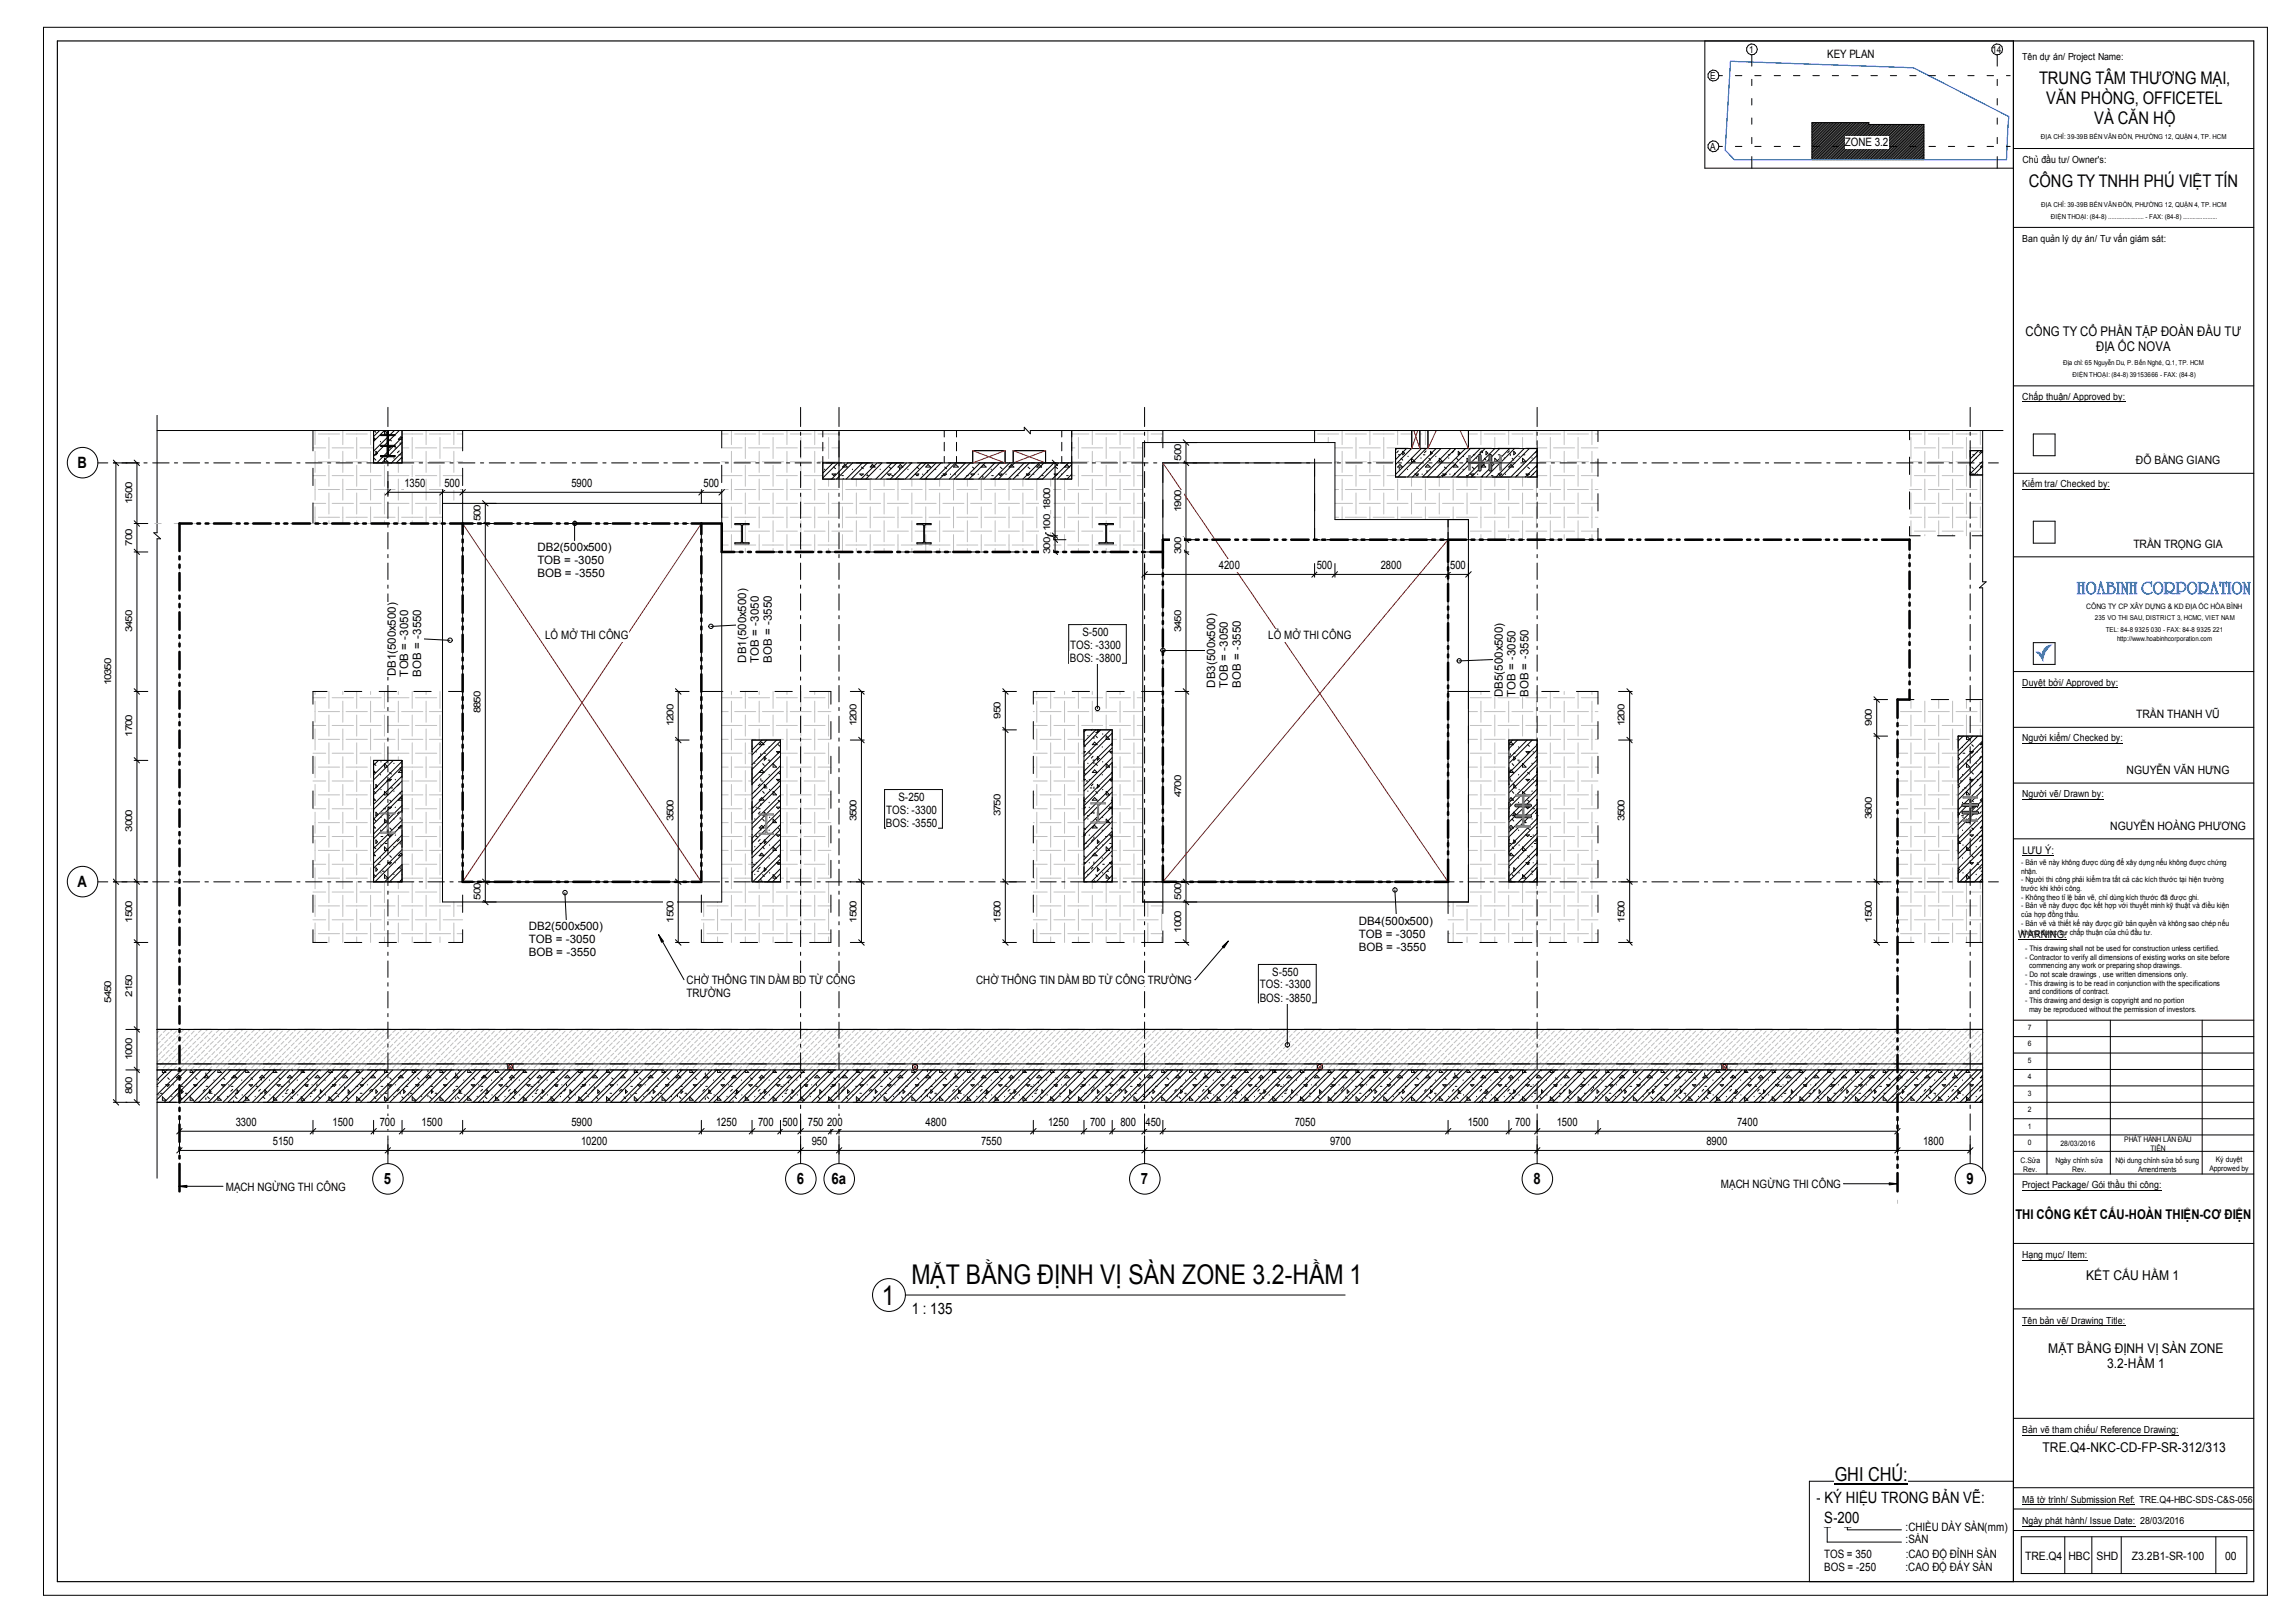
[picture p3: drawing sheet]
<svg xmlns="http://www.w3.org/2000/svg" width="420mm" height="297mm" viewBox="0 0 420 297" stroke-linecap="round" stroke-linejoin="round" font-family="sans-serif">
<defs><g id="words">
<g font-size="5">
<text x="161.4" y="238.7">1</text>
<text x="166.8" y="234.9">MẶT BẰNG ĐỊNH VỊ SÀN ZONE 3.2-HẦM 1</text>
</g>
<text font-size="3.5" x="335.8" y="271">GHI CHÚ:</text>
<g font-size="3.2">
<text x="373.2" y="15.3">TRUNG TÂM THƯƠNG MẠI,</text>
<text x="374.5" y="19">VĂN PHÒNG, OFFICETEL</text>
<text x="383.2" y="22.6">VÀ CĂN HỘ</text>
<text x="371.3" y="34.2">CÔNG TY TNHH PHÚ VIỆT TÍN</text>
</g>
<text font-size="3.2" fill="#0080ff" x="380.1" y="108.7">HOABINH CORPORATION</text>
<g font-size="2.9">
<text x="14.2" y="85.7">B</text>
<text x="14.2" y="162.3">A</text>
<text x="70.3" y="216.7">5</text>
<text x="145.8" y="216.7">6</text>
<text x="152.2" y="216.7">6a</text>
<text x="208.8" y="216.7">7</text>
<text x="280.6" y="216.7">8</text>
<text x="359.9" y="216.7">9</text>
<text x="166.9" y="240.5">1 : 135</text>
<text x="332.4" y="275.1">-</text>
<text x="333.9" y="275.1">KÝ HIỆU TRONG BẢN VẼ:</text>
<text x="333.9" y="278.8">S</text>
<text x="335.5" y="278.8">-</text>
<text x="336.3" y="278.8">200</text>
</g>
<g font-size="2.5">
<text x="368.8" y="223.1">THI CÔNG KẾT CẤU-HOÀN THIỆN-CƠ ĐIỆN</text>
<text x="381.8" y="234.1">KẾT CẤU HẦM 1</text>
<text x="373.8" y="265.8">TRE.Q4</text>
<text x="381.9" y="265.8">-</text>
<text x="382.6" y="265.8">NKC</text>
<text x="387.3" y="265.8">-</text>
<text x="388" y="265.8">CD</text>
<text x="391.2" y="265.8">-</text>
<text x="391.9" y="265.8">FP</text>
<text x="394.8" y="265.8">-</text>
<text x="395.5" y="265.8">SR</text>
<text x="398.6" y="265.8">-</text>
<text x="399.3" y="265.8">312/313</text>
</g>
<g font-size="2.4">
<text x="370.7" y="61.5">CÔNG TY CỔ PHẦN TẬP ĐOÀN ĐẦU TƯ</text>
<text x="383.6" y="64.3">ĐỊA ỐC NOVA</text>
<text x="374.8" y="247.6">MẶT BẰNG ĐỊNH VỊ SÀN ZONE</text>
<text x="385.6" y="250.4">3.2</text>
<text x="388.7" y="250.4">-</text>
<text x="389.4" y="250.4">HẦM 1</text>
</g>
<g font-size="2.1">
<text x="334.4" y="10.6">KEY PLAN</text>
<text x="337.6" y="26.7">ZONE 3.2</text>
<text x="74" y="89.2">1350</text>
<text x="81.4" y="89.2">500</text>
<text x="104.6" y="89.2">5900</text>
<text x="128.8" y="89.2">500</text>
<text x="390.9" y="85">ĐỖ BẰNG GIANG</text>
<text x="98.3" y="100.9">DB2(500x500)</text>
<text x="390.4" y="100.3">TRẦN TRỌNG GIA</text>
<text x="98.3" y="103.2">TOB =</text>
<text x="98.3" y="105.6">BOB =</text>
<text x="105.1" y="103.2">-</text>
<text x="105.2" y="105.6">-</text>
<text x="105.8" y="103.2">3050</text>
<text x="106" y="105.6">3550</text>
<text x="223.1" y="104.2">4200</text>
<text x="241" y="104.2">500</text>
<text x="252.7" y="104.2">2800</text>
<text x="265.4" y="104.2">500</text>
<text x="74.7" y="116.3" transform="rotate(-90 74.7 116.3)">3050</text>
<text x="77.1" y="116.9" transform="rotate(-90 77.1 116.9)">-3550</text>
<text x="99.8" y="117">LỔ MỞ THI CÔNG</text>
<text x="141.2" y="114.4" transform="rotate(-90 141.2 114.4)">-3550</text>
<text x="195.8" y="118.7">TOS: -</text>
<text x="198.1" y="116.3">S-</text>
<text x="199.9" y="116.3">500</text>
<text x="201.1" y="118.7">3300</text>
<text x="227.1" y="119" transform="rotate(-90 227.1 119)">-3550</text>
<text x="232.1" y="117">LỔ MỞ THI CÔNG</text>
<text x="72.4" y="123.8" transform="rotate(-90 72.4 123.8)">DB1(500x500)</text>
<text x="74.7" y="123.8" transform="rotate(-90 74.7 123.8)">TOB = -</text>
<text x="77.1" y="123.8" transform="rotate(-90 77.1 123.8)">BOB =</text>
<text x="136.6" y="121.2" transform="rotate(-90 136.6 121.2)">DB1(500x500)</text>
<text x="138.9" y="121.3" transform="rotate(-90 138.9 121.3)">TOB = -3050</text>
<text x="141.2" y="121.3" transform="rotate(-90 141.2 121.3)">BOB =</text>
<text x="195.8" y="121.1">BOS: -</text>
<text x="201.2" y="121.1">3800</text>
<text x="222.4" y="125.9" transform="rotate(-90 222.4 125.9)">DB3(500x500)</text>
<text x="224.7" y="125.9" transform="rotate(-90 224.7 125.9)">TOB = -3050</text>
<text x="227.1" y="125.9" transform="rotate(-90 227.1 125.9)">BOB =</text>
<text x="277.3" y="120.1" transform="rotate(-90 277.3 120.1)">3050</text>
<text x="279.7" y="120.7" transform="rotate(-90 279.7 120.7)">-3550</text>
<text x="275" y="127.5" transform="rotate(-90 275 127.5)">DB5(500x500)</text>
<text x="277.3" y="127.6" transform="rotate(-90 277.3 127.6)">TOB = -</text>
<text x="279.7" y="127.6" transform="rotate(-90 279.7 127.6)">BOB =</text>
<text x="390.9" y="131.4">TRẦN THANH VŨ</text>
<text x="389.2" y="141.6">NGUYỄN VĂN HƯNG</text>
<text x="162.2" y="148.9">TOS: -</text>
<text x="164.4" y="146.5">S-</text>
<text x="166.2" y="146.5">250</text>
<text x="167.5" y="148.9">3300</text>
<text x="162.1" y="151.3">BOS: -</text>
<text x="167.5" y="151.3">3550</text>
<text x="386.2" y="151.8">NGUYỄN HOÀNG PHƯƠNG</text>
<text x="96.8" y="170.3">DB2(500x500)</text>
<text x="96.8" y="172.6">TOB = -</text>
<text x="104.3" y="172.6">3050</text>
<text x="248.7" y="169.3">DB4(500x500)</text>
<text x="248.7" y="171.6">TOB =</text>
<text x="248.7" y="174">BOB =</text>
<text x="255.4" y="171.6">-</text>
<text x="255.6" y="174">-</text>
<text x="256.2" y="171.6">3050</text>
<text x="256.3" y="174">3550</text>
<text x="96.8" y="174.9">BOB = -</text>
<text x="104.4" y="174.9">3550</text>
<text x="232.8" y="178.5">S-</text>
<text x="234.7" y="178.5">550</text>
<text x="125.6" y="180">CHỜ THÔNG TIN DẦM BD TỪ CÔNG</text>
<text x="125.6" y="182.4">TRƯỜNG</text>
<text x="178.6" y="180">CHỜ THÔNG TIN DẦM BD TỪ CÔNG TRƯỜNG</text>
<text x="230.5" y="183.3">BOS: -</text>
<text x="230.6" y="180.9">TOS: -</text>
<text x="235.9" y="180.9">3300</text>
<text x="235.9" y="183.3">3850</text>
<text x="43.1" y="206.1">3300</text>
<text x="49.9" y="209.6">5150</text>
<text x="60.9" y="206.1">1500</text>
<text x="69.5" y="206.1">700</text>
<text x="77.2" y="206.1">1500</text>
<text x="104.6" y="206.1">5900</text>
<text x="106.3" y="209.6">10200</text>
<text x="131.1" y="206.1">1250</text>
<text x="138.8" y="206.1">700</text>
<text x="143.2" y="206.1">500</text>
<text x="147.9" y="206.1">750</text>
<text x="148.6" y="209.6">950</text>
<text x="151.4" y="206.1">200</text>
<text x="169.4" y="206.1">4800</text>
<text x="179.6" y="209.6">7550</text>
<text x="191.8" y="206.1">1250</text>
<text x="199.5" y="206.1">700</text>
<text x="205" y="206.1">800</text>
<text x="209.7" y="206.1">450</text>
<text x="237" y="206.1">7050</text>
<text x="243.4" y="209.6">9700</text>
<text x="268.6" y="206.1">1500</text>
<text x="277.3" y="206.1">700</text>
<text x="284.9" y="206.1">1500</text>
<text x="312.3" y="209.6">8900</text>
<text x="317.9" y="206.1">7400</text>
<text x="351.9" y="209.6">1800</text>
<text x="41.3" y="217.9">MẠCH NGỪNG THI CÔNG</text>
<text x="314.9" y="217.4">MẠCH NGỪNG THI CÔNG</text>
<text x="348.7" y="280.2">:CHIỀU DÀY SÀN(mm)</text>
<text x="333.9" y="285">TOS = 350</text>
<text x="333.9" y="287.4">BOS =</text>
<text x="339.7" y="287.4">-</text>
<text x="340.3" y="287.4">250</text>
<text x="348.7" y="287.5">:CAO ĐỘ ĐÁY SÀN</text>
<text x="348.7" y="282.4">:SÀN</text>
<text x="348.8" y="285">:CAO ĐỘ ĐỈNH SÀN</text>
<text x="370.6" y="285.5">TRE.Q4</text>
<text x="378.5" y="285.5">HBC</text>
<text x="383.6" y="285.5">SHD</text>
<text x="390.1" y="285.5">Z3.2B1-</text>
<text x="397" y="285.5">SR-</text>
<text x="400.2" y="285.5">100</text>
<text x="407.2" y="285.5">00</text>
</g>
<g font-size="1.9">
<text x="370.1" y="156.3">LƯU Ý:</text>
<text x="369.3" y="171.7">WARNING:</text>
</g>
<g font-size="1.8">
<text x="320.1" y="9.8">1</text>
<text x="364.6" y="9.8">14</text>
<text x="370.1" y="10.9">Tên dự án/ Project Name:</text>
<text x="313" y="14.5">E</text>
<text x="313" y="27.5">A</text>
<text x="370.1" y="29.8">Chủ đầu tư/ Owner's:</text>
<text x="370.1" y="44.2">Ban quản lý dự án/ Tư vấn giám sát:</text>
<text x="370.1" y="73.2">Chấp thuận/ Approved by:</text>
<text x="370.1" y="89.2">Kiểm tra/ Checked by:</text>
<text x="370.1" y="125.5">Duyệt bởi/ Approved by:</text>
<text x="370.1" y="135.7">Người kiểm/ Checked by:</text>
<text x="370.1" y="145.9">Người vẽ/ Drawn by:</text>
<text x="370.1" y="217.4">Project Package/ Gói thầu thi công:</text>
<text x="370.1" y="230.3">Hạng mục/ Item:</text>
<text x="370.1" y="242.3">Tên bản vẽ/ Drawing Title:</text>
<text x="370.1" y="262.3">Bản vẽ tham chiếu/ Reference Drawing:</text>
<text x="370.1" y="275">Mã tờ trình/ Submission Ref: TRE.Q4-</text>
<text x="397.9" y="275.1">HBC-</text>
<text x="401.8" y="275.1">SDS-</text>
<text x="405.7" y="275.1">C&amp;S-</text>
<text x="409.6" y="275.1">056</text>
<text x="370.1" y="278.9">Ngày phát hành/ Issue Date:</text>
<text x="391.7" y="278.9">28/03/2016</text>
</g>
<g font-size="1.7">
<text x="216.1" y="84.3" transform="rotate(-90 216.1 84.3)">500</text>
<text x="24.2" y="92.2" transform="rotate(-90 24.2 92.2)">1500</text>
<text x="88" y="95.4" transform="rotate(-90 88 95.4)">500</text>
<text x="192.2" y="93.3" transform="rotate(-90 192.2 93.3)">1800</text>
<text x="216.1" y="93.7" transform="rotate(-90 216.1 93.7)">1900</text>
<text x="24.2" y="99.9" transform="rotate(-90 24.2 99.9)">700</text>
<text x="192.2" y="101.3" transform="rotate(-90 192.2 101.3)">300</text>
<text x="192.2" y="97.2" transform="rotate(-90 192.2 97.2)">100</text>
<text x="216.1" y="101.3" transform="rotate(-90 216.1 101.3)">300</text>
<text x="24.2" y="115.7" transform="rotate(-90 24.2 115.7)">3450</text>
<text x="216.1" y="115.7" transform="rotate(-90 216.1 115.7)">3450</text>
<text x="20.4" y="125.4" transform="rotate(-90 20.4 125.4)">10350</text>
<text x="88" y="130.5" transform="rotate(-90 88 130.5)">8850</text>
<text x="183.1" y="131.5" transform="rotate(-90 183.1 131.5)">950</text>
<text x="24.2" y="134.8" transform="rotate(-90 24.2 134.8)">1700</text>
<text x="123.3" y="132.9" transform="rotate(-90 123.3 132.9)">1200</text>
<text x="156.7" y="132.9" transform="rotate(-90 156.7 132.9)">1200</text>
<text x="297.3" y="132.9" transform="rotate(-90 297.3 132.9)">1200</text>
<text x="342.6" y="132.8" transform="rotate(-90 342.6 132.8)">900</text>
<text x="183.1" y="149.4" transform="rotate(-90 183.1 149.4)">3750</text>
<text x="216.1" y="145.9" transform="rotate(-90 216.1 145.9)">4700</text>
<text x="342.6" y="149.9" transform="rotate(-90 342.6 149.9)">3600</text>
<text x="24.2" y="152.2" transform="rotate(-90 24.2 152.2)">3000</text>
<text x="123.3" y="150.3" transform="rotate(-90 123.3 150.3)">3500</text>
<text x="156.7" y="150.3" transform="rotate(-90 156.7 150.3)">3500</text>
<text x="297.3" y="150.3" transform="rotate(-90 297.3 150.3)">3500</text>
<text x="88" y="164.6" transform="rotate(-90 88 164.6)">500</text>
<text x="216.1" y="164.6" transform="rotate(-90 216.1 164.6)">500</text>
<text x="24.2" y="168.8" transform="rotate(-90 24.2 168.8)">1500</text>
<text x="123.3" y="168.8" transform="rotate(-90 123.3 168.8)">1500</text>
<text x="156.7" y="168.8" transform="rotate(-90 156.7 168.8)">1500</text>
<text x="183.1" y="168.8" transform="rotate(-90 183.1 168.8)">1500</text>
<text x="216.1" y="170.7" transform="rotate(-90 216.1 170.7)">1000</text>
<text x="297.3" y="168.8" transform="rotate(-90 297.3 168.8)">1500</text>
<text x="342.6" y="168.8" transform="rotate(-90 342.6 168.8)">1500</text>
<text x="20.4" y="183.5" transform="rotate(-90 20.4 183.5)">5450</text>
<text x="24.2" y="182.4" transform="rotate(-90 24.2 182.4)">2150</text>
<text x="24.2" y="194" transform="rotate(-90 24.2 194)">1000</text>
<text x="24.2" y="200.2" transform="rotate(-90 24.2 200.2)">800</text>
</g>
<g font-size="1.4">
<text x="381.8" y="111.4">CÔNG TY CP XÂY DỰNG &amp; KD ĐỊA ỐC HÒA BÌNH</text>
<text x="369.9" y="158.3">- Bản vẽ này không được dùng để xây dựng nếu không được chứng</text>
<text x="369.9" y="159.9">nhận.</text>
<text x="369.9" y="161.5">- Người thi công phải kiểm tra tất cả các kích thước tại hiện trường</text>
<text x="369.9" y="163.1">trước khi khởi công.</text>
<text x="369.9" y="164.7">- Không theo tỉ lệ bản vẽ, chỉ dùng kích thước đã được ghi.</text>
<text x="369.9" y="166.2">- Bản vẽ này được đọc kết hợp với thuyết minh kỹ thuật và điều kiện</text>
<text x="369.9" y="167.8">của hợp đồng thầu.</text>
<text x="369.9" y="169.4">- Bản vẽ và thiết kế này được giữ bản quyền và không sao chép nếu</text>
<text x="369.9" y="171">không được sự chấp thuận của chủ đầu tư.</text>
<text x="370.6" y="174">- This drawing shall not be used for construction unless certified.</text>
<text x="370.6" y="175.6">- Contractor to verify all dimensions of existing works on site before</text>
<text x="370.6" y="178.8">- Do not scale drawings , use written dimensions only.</text>
<text x="371.4" y="177.2">commencing any work or preparing shop drawings.</text>
<text x="370.6" y="180.4">- This drawing is to be read in conjunction with the specifications</text>
<text x="370.6" y="183.5">- This drawing and design is copyright and no portion</text>
<text x="371.4" y="182">and conditions of contract.</text>
<text x="371.4" y="185.2">may be reproduced without the permission of investors.</text>
<text x="371.1" y="191.5">6</text>
<text x="371.1" y="188.5">7</text>
<text x="371.1" y="194.5">5</text>
<text x="371.1" y="197.5">4</text>
<text x="371.1" y="203.5">2</text>
<text x="371.1" y="200.5">3</text>
<text x="371.1" y="209.6">0</text>
<text x="371.1" y="206.6">1</text>
<text x="377.1" y="209.7">28/03/2016</text>
<text x="388.7" y="209">PHÁT HÀNH LẦN ĐẦU</text>
<text x="369.8" y="212.8">C.Sửa</text>
<text x="370.2" y="214.4">Rev.</text>
<text x="376.2" y="212.8">Ngày chỉnh sửa</text>
<text x="379.2" y="214.4">Rev.</text>
<text x="387.1" y="212.8">Nội dung chỉnh sửa bổ sung</text>
<text x="391.3" y="214.4">Amendments</text>
<text x="393.6" y="210.6">TIÊN</text>
<text x="404.4" y="214.2">Approwed by</text>
<text x="405.5" y="212.6">Ký duyệt</text>
</g>
<g font-size="1.2">
<text x="373.5" y="25.4">ĐỊA CHỈ: 39-39B BẾN VÂN ĐỒN, PHƯỜNG 12, QUẬN 4, TP. HCM</text>
<text x="373.5" y="37.8">ĐỊA CHỈ: 39-39B BẾN VÂN ĐỒN, PHƯỜNG 12, QUẬN 4, TP. HCM</text>
<text x="375.3" y="40">ĐIỆN THOẠI: (84-8) ...................... - FAX: (84-8) .....................</text>
<text x="377.6" y="66.7">Địa chỉ: 65 Nguyễn Du, P. Bến Nghé, Q.1, TP. HCM</text>
<text x="379.3" y="69">ĐIỆN THOẠI: (84-8) 39153666 - FAX: (84-8)</text>
<text x="383.4" y="113.5">235 VO THI SAU, DISTRICT 3, HCMC, VIET NAM</text>
<text x="385.4" y="115.6">TEL: 84-8 9325 030 - FAX: 84-8 9325 221</text>
<text x="387.4" y="117.3">http://www.hoabinhcorporation.com</text>
</g>
</g></defs>
<g fill="none" stroke="#000" stroke-width=".18">
<path d="M312 7.5h56.5v23.3h-56.5zM314.6 13.8h.6M317.6 13.8h1.2M320.6 10v2.1M320.6 14.5v1.2M320.6 18v1.2M321.1 13.8h1.2M324.7 13.8h1.1M328.2 13.8h1.2M331.8 13.8h1.2M335.3 13.8h1.2M338.9 13.8h1.1"/>
<path d="M342.4 13.8h1.2M345.9 13.8h1.2M349.5 13.8h1.1M353 13.8h1.2M356.6 13.8h1.1M360.1 13.8h1.2M363.6 13.8h1.2M365.5 10v2.1M365.5 14.5v1.2M365.5 18v1.2M367.2 13.8h.7M314.6 26.8h.6"/>
<path d="M317.6 26.8h1.2M320.6 21.6v1.1M320.6 25.1v1.2M320.6 28.7v2.1M321.1 26.8h1.2M324.7 26.8h1.1M328.2 26.8h1.2M331.8 26.8h1.2M331.8 22.4l-.2 .2M332.1 22.4l-.5 .5M332.4 22.4l-.8 .8M332.7 22.4l-1.1 1.1"/>
<path d="M333 22.4l-1.4 1.4M333.2 22.4l-1.6 1.7M333.5 22.4l-1.9 1.9M333.8 22.4l-2.2 2.2M334.1 22.4l-2.5 2.5M334.3 22.4l-2.7 2.8M334.6 22.4l-3 3.1M334.9 22.4l-3.3 3.4M335.2 22.4l-3.6 3.6M335.3 26.8h1.2M335.5 22.4l-3.9 3.9M335.8 22.4l-4.2 4.2"/>
<path d="M336.1 22.4l-4.5 4.5M336.3 22.4l-4.7 4.8M336.6 22.4l-5 5.1M336.9 22.4l-5.3 5.4M337.2 22.4l-5.6 5.6M337.5 22.4l-5.9 5.9M337.8 22.4l-6.2 6.2M338 22.4l-6.4 6.5M338.3 22.4l-6.7 6.8M338.6 22.4l-6.7 6.8M338.9 22.4l-6.8 6.8M338.9 26.8h1.1"/>
<path d="M339.2 22.4l-6.8 6.8M339.5 22.4l-6.8 6.8M339.7 22.4l-6.7 6.8M340 22.4l-6.8 6.8M340.3 22.4l-6.8 6.8M340.6 22.4l-6.8 6.8M340.9 22.4l-6.8 6.8M341.2 22.4l-6.8 6.8M341.5 22.4l-6.8 6.8M341.7 22.4l-6.7 6.8M342 22.4l-6.8 6.8M342 22.7l-6.5 6.5"/>
<path d="M342 22.4v.4h10.1v6.4h-20.5M342 22.4h-10.4v6.8M342.2 22.8l-6.4 6.4M342.4 26.8h1.2M342.5 22.8l-6.4 6.4M342.8 22.8l-6.4 6.4M343.1 22.8l-6.4 6.4M343.3 22.8l-6.4 6.4M343.6 22.8l-6.4 6.4M343.9 22.8l-6.4 6.4M344.2 22.8l-6.4 6.4M344.5 22.8l-6.4 6.4"/>
<path d="M344.8 22.8l-6.4 6.4M345.1 22.8l-6.5 6.4M345.3 22.8l-6.4 6.4M345.6 22.8l-6.4 6.4M345.9 22.8l-6.4 6.4M345.9 26.8h1.2M346.2 22.8l-6.4 6.4M346.5 22.8l-6.4 6.4M346.8 22.8l-6.5 6.4M347 22.8l-6.4 6.4M347.3 22.8l-6.4 6.4M347.6 22.8l-6.4 6.4"/>
<path d="M347.9 22.8l-6.4 6.4M348.1 22.8l-6.3 6.4M348.4 22.8l-6.3 6.4M348.7 22.8l-6.4 6.4M349 22.8l-6.4 6.4M349.3 22.8l-6.4 6.4M349.5 26.8h1.1M349.5 22.8l-6.3 6.4M349.8 22.8l-6.3 6.4M350.1 22.8l-6.4 6.4M350.4 22.8l-6.4 6.4M350.7 22.8l-6.4 6.4"/>
<path d="M351 22.8l-6.4 6.4M351.3 22.8l-6.5 6.4M351.5 22.8l-6.4 6.4M351.8 22.8l-6.4 6.4M352.1 22.8l-6.4 6.4M352.1 23.1l-6.1 6.1M352.1 23.4l-5.8 5.8M352.1 23.7l-5.6 5.5M352.1 24l-5.3 5.2M352.1 24.2l-5 5M352.1 24.5l-4.7 4.7M352.1 24.8l-4.4 4.4"/>
<path d="M352.1 25.1l-4.1 4.1M352.1 25.4l-3.8 3.8M352.1 25.7l-3.6 3.5M352.1 25.9l-3.3 3.3M352.1 26.2l-3 3M352.1 26.5l-2.7 2.7M352.1 26.8l-2.4 2.4M352.1 27.1l-2.1 2.1M352.1 27.3l-1.9 1.9M352.1 27.6l-1.6 1.6M352.1 27.9l-1.3 1.3M352.1 28.2l-1 1"/>
<path d="M352.1 28.4l-.7 .8M352.1 28.7l-.4 .5M352.1 29l-.2 .2M353 26.8h1.2M356.6 26.8h1.1M360.1 26.8h1.2M363.6 26.8h1.2M365.5 21.6v1.1M365.5 25.1v1.2M365.5 28.7v2.1M367.2 26.8h.7M28.7 78.8h158.8v-.6l1.1 1.2v-.6h178"/>
<path d="M28.7 76v21.5h-.5l1.2 1.1h-.7v117M57.3 78.8v3.7M68.4 78.8v5.9h5.2v-5.9M68.5 78.8l.3 .3M69.5 78.8l-1.1 1.1M69.7 79.6h2.6M70.4 78.8l.6 .6h-.6zM70.4 78.8l-2 2M70.9 79.5h-1.2v.2h1.2M70.9 78.8v4.6h-1.2v.2h2.6v-.2h-1.2v-4.6M71.1 79.5h1.2v.2h-1.2M72.1 78.8h.1"/>
<path d="M72.2 78.8l-3.8 3.7M73.1 78.8l-4.7 4.7M73.5 78.8h.1M84.7 78.8v3.7M132.1 78.8v3.2M150.6 78.8v1.2M153.5 78.8v8.9M172.8 78.8v1.2M175 78.8v1.2M194.3 78.8v1.2M196.1 78.8v8.9h-45.5v-4.2M212.8 78.8v3.2"/>
<path d="M240.6 78.8v2M258.4 78.8v3.3M259.8 78.8v3.3M261.3 78.8v3.3M268.7 78.8v3.3M292.4 78.8v2M349.5 78.8v1.7M362.8 78.8v27.7h.7l-1.3 1.1h.6v106.6M57.3 92v3.8h2.6M57.3 85.7v3.2M63 95.8h3.2M68.4 80.1l.3 .3h-.3"/>
<path d="M68.5 83.2h.3M68.5 83.9l.3 .3M68.8 82.6l.3 .3-.3 .3zM69.4 95.8h3.2M69.6 80.8v.1M69.7 81.6h2.6M69.7 83.5v.1M70.4 83.9l.6 .6h-.6zM70.9 81.5h-1.2v.2h1.2M70.9 83.1l-.2 .3M71 81.7h.6l-.3 .3zM71.1 81.5h1.2v.2h-1.2"/>
<path d="M71.1 83.1l.1 .3M71.3 80.4l.3 .3M72.1 83.8v.1M72.3 82h.3M72.3 81.7h.1M73 83.2h.4M73.1 82.5l-.4 .3M73.2 81v.3M73.5 83.9h.1M73.6 80.1l-4.6 4.6M73.6 82.8l-2 1.9M73.6 81l-3.8 3.7"/>
<path d="M73.6 83.7l-1.1 1M73.6 80.1l-.2-.2-.5 .5h.7M75.7 95.8h3.2M84.7 92v69.4h43.7v-65.6h-46.3M84.7 85.7v3.2M132.1 91.5v73.6h-51.1v-73h51.1M132.1 85.1v3.2M134.5 95.8h2.6v.2l-1.2 .1v3.1l1.2 .1v.2h-2.6v-.2l1.2-.1v-3.1l-1.2-.1zM150.6 84.7h45.5M150.6 80.9v1.6M150.7 84.7l-.1 .1M150.9 85.9h.1"/>
<path d="M152.3 86.7h.6l-.3 .3zM152.4 84.7l-1.8 1.9M152.6 85.5l.3 .3M153.3 84.7l-2.7 2.8M153.6 86.7v.1M154.1 87h.2M154.3 87.6v.1M154.5 84.7v.2M154.6 85l.5 .5h-.9zM155.2 84.7l-3 3M156 85.9h.1M156 84.7l-2.9 3"/>
<path d="M157.4 86.7h.6l-.4 .3zM157.6 85.5l.4 .3M157.8 84.7l-2.9 3M158.6 87h.3M158.7 86.7v.1M158.7 84.7l-2.9 3M159.4 87.6l-.1 .1M159.6 85.1v.3M159.7 85l.4 .5h-.8zM160.5 84.7l-2.9 3M161.1 85.9h.1M161.4 84.7l-2.9 3"/>
<path d="M162.4 86.7h.7l-.4 .3zM162.7 85.5l.4 .3M163.2 87h.3M163.2 84.7l-2.9 3M163.8 86.7v.1M164.1 84.7l-2.9 3M164.5 87.6l-.1 .1M164.6 85.6v.3M164.8 85l.4 .5h-.9zM165.9 84.7l-3 3M166.2 85.9h.1M166.8 84.7l-2.9 3"/>
<path d="M167.5 86.7h.6l-.3 .3zM167.8 87h.3M167.8 85.5l.3 .3M167.8 95.8h2.6v.2h-1.1l-.1 .2v2.9l.1 .2h1.1v.2h-2.6v-.2h1.1l.1-.2v-2.9l-.1-.2h-1.1zM168.6 84.7l-2.9 3M168.9 86.7v.1M169.5 84.7l-3 3M169.6 87.6l-.1 .1M169.7 86.1v.3M169.8 85l.5 .5h-.9zM171.2 85.9h.1M171.3 84.7l-2.9 3"/>
<path d="M172.2 84.7l-3 3M172.3 87h.3M172.6 86.7h.6l-.3 .3zM172.8 80.9v1.6M172.8 83.5v1.2M172.9 85.5l.3 .3M173.9 86.7v.1M174 84.7l-3 3M174.7 87.6l-.1 .1M174.8 86.6v.3M174.9 84.7l-3 3M174.9 85l.5 .5h-.9z"/>
<path d="M175 80.9v1.6M175 83.5v1.2M176.3 85.9h.1M176.7 84.7l-3 3M176.9 87h.3M177.6 84.7l-3 3M177.7 86.7h.6l-.3 .3zM178 85.5l.3 .3M178 84.7v-2.2h5.9v2.2M179 86.7v.1M179.4 84.7l-3 3M179.7 87.6v.1"/>
<path d="M179.9 87.1v.3M180 85l.5 .5h-.9zM180.3 84.7l-3 3M181.4 85.9h.1M181.5 87h.3M182.1 84.7l-3 3M182.8 86.7h.6l-.4 .3zM183 84.7l-3 3M183 85.5l.4 .3M184.1 86.7v.1M184.8 84.7l-3 3M184.8 87.6l-.1 .1"/>
<path d="M185 87.6v.1M185.1 85l.4 .5h-.8zM185.4 84.7v-2.2h5.9v2.2M185.7 84.7l-3 3M186.1 87h.3M186.5 85.9h.1M187.5 84.7l-3 3M187.8 86.7h.7l-.4 .3zM188.1 85.5l.4 .3M188.4 84.7l-3 3M189.2 86.7v.1M189.9 87.6l-.1 .1"/>
<path d="M190.2 85l.4 .5h-.9zM190.2 84.7l-3 3M190.6 87h.3M191.1 84.7l-3 3M191.6 85.9h.1M192.9 84.7l-3 3M192.9 86.7h.6l-.3 .3zM193.2 85.5l.3 .3M193.8 84.7l-3 3M194.3 86.7v.1M194.3 80.9v1.6M194.3 83.5v1.2"/>
<path d="M195 87.6l-.1 .1M195.2 87h.3M195.2 85l.5 .5h-.9zM195.5 84.7l-2.9 3M196.1 86.8l-.8 .9M196.1 85l-2.6 2.7M201.1 95.8h2.7v.2h-1.2l-.1 .2v2.9l.1 .2h1.2v.2h-2.7v-.2h1.2l.1-.2v-2.9l-.1-.2h-1.2zM209.1 81h35.2v14.1h24.4v70h-59.6zM240.6 84.7h-27.8v82.5M240.6 84v14.8h32M255.4 82.1h25.9v5.2h-25.9zM255.6 82.1l-.2 .2"/>
<path d="M255.9 83.2h.3M255.9 82.5l-.3 .3M256.1 85.6v.3M256.2 85l.5 .5h-.9zM256.4 83.9l.3 .3M256.7 82.6l.3 .3-.3 .3zM257.4 82.1l-2 2M257.6 85.9h.1M257.7 83.5v.1M258.3 83.9l.7 .6h-.7zM258.3 82.1l-2.9 2.9M259 86.7h.6l-.4 .3z"/>
<path d="M259.2 87h.3M259.2 85.5l.4 .3M260.1 83.8v.1M260.1 82.1l-4.7 4.7M260.3 86.7v.1M260.5 83.2h.3M261 82.1l-5.2 5.2M261 82.5l-.3 .3M261.2 86.1v.3M261.3 85l.4 .5h-.8zM261.5 83.9l.3 .3M261.8 82.6l.3 .3-.3 .3z"/>
<path d="M262.7 85.9h.1M262.8 83.5v.1M262.8 82.1l-5.2 5.2M263.4 83.9l.6 .6h-.6zM263.7 82.1l-5.2 5.2M263.8 87h.3M264 86.7h.7l-.4 .3zM264.3 85.5l.4 .3M265 95.1v72.1M265 83.2h.3M265.1 83.8v.1M265.3 86.7v.1"/>
<path d="M265.5 82.1l-5.2 5.2M266.1 82.5l-.3 .3M266.2 82.1v.2M266.2 86.6v.3M266.4 85l.4 .5h-.9zM266.4 82.1l-5.2 5.2M266.6 83.9l.3 .3M266.9 82.6l.3 .3-.3 .3zM267.8 85.9h.1M267.8 83.5v.1M268.2 82.1l-5.2 5.2M268.4 87h.2"/>
<path d="M268.5 83.9l.6 .6h-.6zM268.8 85.1l-2.2 2.2M268.8 84.2l.2 .3M269 84.8l-.2 .3M269.1 82.1l-5.2 5.2M269.1 86.7h.6l-.3 .3zM269.3 84.6l-.5 .5M269.4 85.5l.3 .3M269.6 83.2h.3M270.2 83.8v.1M270.4 86.7v.1M270.9 82.1l-5.2 5.2"/>
<path d="M271.1 82.5l-.3 .3M271.3 82.5v.3M271.3 87.1v.2M271.4 85l.5 .5h-.9zM271.7 83.9l.2 .3M271.8 82.1l-2.7 2.7M271.9 82.6l.4 .3-.4 .3zM272.9 87h.3M272.9 83.5v.1M273.6 83.9l.6 .6h-.6zM273.6 82.1l-5.2 5.2M274.2 83.2h.3"/>
<path d="M274.2 86.7h.6l-.3 .3zM274.4 82.1l-5.1 5.2M274.5 85.5l.3 .3M274.7 84.5l-2.7 2.8M274.7 84.5l-.3 .3M275.3 83.8v.1M275.5 86.7v.1M275.8 98.8h3.2M276.2 82.5l-.3 .3M276.3 82.1l-5.2 5.2M276.4 83.1v.3M276.5 85l.5 .5h-.9z"/>
<path d="M276.7 83.9l.3 .3M277 82.6l.4 .3-.4 .3zM277.2 82.1l-2.5 2.4M277.5 87h.3M277.9 85.9h.1M278 83.5v.1M278.6 83.9l.7 .6h-.7zM278.8 83.2h.3M278.9 82.1l-5.1 5.2M279.3 86.7h.6l-.3 .3zM279.6 85.5l.3 .3M279.9 82.1l-5.2 5.2"/>
<path d="M280.4 83.8v.1M280.6 86.7v.1M281.3 82.4l-4.8 4.9M281.3 85.1l-2.2 2.2M281.3 83.3l-3.9 4M281.3 86l-1.3 1.3M281.3 85.3l-.1 .2h.1M281.3 82.5l-.3 .3M282.2 98.8h3.1M292.4 96.7v2.1h-3.9M292.4 84v3.2M292.4 90.3v3.2"/>
<path d="M349.5 83.7v3.1M349.5 90v3.2M349.5 96.4v1.6h1.9M354.6 98h3.2M360.6 86.7h.5l-.1 .2M360.6 86.8l.1 .1M360.8 85.5l.3 .3M360.9 98h1.9M361 83.2h.4M361.7 83.8v.1M361.9 86.7v.1M362.1 82.5l-1.5 1.5"/>
<path d="M362.6 82.5l-.3 .3M362.8 82.5v.3M362.8 85l-.4 .5h.4M362.8 84.4l-2.2 2.3M362.8 82.6l-2.2 2.3M362.8 85.3l-1.6 1.6M362.8 82.5h-2.2v4.4h2.2M132.1 101h3.8M139.1 101h3.2M145.5 101h3.1M151.8 101h3.2M158.2 101h3.1"/>
<path d="M164.5 101h3.2M170.9 101h3.1M177.2 101h3.2M183.6 101h3.1M189.9 101h3.2M196.3 101h3.1M202.6 101h3.2M209 101h3.8M57.3 132v3.2M57.3 138.4v3.2M59.9 126.5h-2.6v2.4M63 126.5h3.2"/>
<path d="M68.4 139.1h5.2v22.3h-5.2zM68.5 139.7l.3 .4M69.3 139.1l-.9 .9M69.4 126.5h3.2M69.7 139.4h.1M70.4 139.7l.6 .7h-.6zM71.1 139.1l-2.7 2.7M72 139.1l-3.6 3.6M72.1 139.7h.1M73.5 139.7l.1 .1M73.6 139.3l-5.2 5.2M75.7 126.5h3.2"/>
<path d="M82.1 126.5h2.6M128.4 126.5h3.9M135.5 126.5h3.1M137.6 137.5h.1M137.6 136.5l.1 .1M137.6 135.4h5.2v26h-5.2zM138.1 139.7h.1M138.4 137.5v.1M139.2 137.9v.3M139.4 135.8l.4 .5h-.9zM139.4 135.4l-1.8 1.8M139.6 139.7l.3 .4"/>
<path d="M139.8 137.8h.3M139.9 138.5l.3 .3-.3 .3zM140.3 135.4l-2.7 2.7M140.6 139.1h.3M140.8 136.7h.1M140.8 139.4h.1M141.5 139.7l.6 .7h-.6zM141.8 126.5h3.2M142.1 135.4l-4.5 4.5M142.1 137.5h.6l-.3 .3zM142.4 136.3l.3 .3M142.8 137.4l-5.1 5.2"/>
<path d="M142.8 135.6l-5.2 5.2M142.8 138.3l-5.2 5.2M148.2 126.5h3.9v2.4M152.1 132v3.2M152.1 138.4v3.2M189.1 132v3.2M189.1 138.4v3.2M193 126.5h-3.9v2.4M196.2 126.5h3.2M198.4 137.5h.2l-.2 .3M198.4 136.3l.2 .3M198.4 133.6h5.1v27.8h-5.1z"/>
<path d="M198.8 133.6l-.4 .3M199.1 134.6v.1M199.1 139.7h.1M199.3 137.8h.3M199.3 137.5v.1M199.8 133.6h-.1M200 139.1h.3M200 138.4l-.3 .3M200.2 134.9v.3M200.2 139.4v.3M200.3 135.8l.5 .5h-.9zM200.5 133.6l-2.1 2.2"/>
<path d="M200.5 134h.3M200.5 139.7l.3 .4M200.5 134.7l.3 .3M200.8 133.6v.4M200.8 138.5l.4 .3-.4 .3zM201 133.6l.2 .1-.4 .3M201.4 133.6l-3 3.1M201.7 136.7h.1M201.8 134.3v.1M201.8 139.4h.1M202.4 139.7l.7 .7h-.7zM202.4 134.7l.7 .6h-.7z"/>
<path d="M202.6 126.5h3.1M203.2 133.6l-4.8 4.8M203.4 136.3l.1 .1M203.5 137.5h-.4l.3 .3 .1-.1M203.5 136l-5.1 5.1M203.5 138.6l-5.1 5.2M203.5 134.2l-5.1 5.2M203.5 136.9l-5.1 5.1M203.5 139.5l-5.1 5.2M208.9 126.5h3.9M265 126.5h7.6M275.8 126.5h3.2"/>
<path d="M276.1 136.2l.4-.4 .5 .5h-.9M276.1 135.4h5.2v26h-5.2zM276.2 138.4l-.1 .1M276.4 137.9v.3M276.7 139.7l.3 .4M276.8 135.4l-.7 .7M277 137.8h.3M277 138.5l.4 .3-.4 .3zM277.7 135.4l-1.6 1.6M277.7 139.1h.3M277.9 136.7h.1M278 139.4h.1"/>
<path d="M278.6 139.7l.7 .7h-.7zM279.3 137.5h.6l-.3 .3zM279.5 135.4l-3.4 3.4M279.6 136.3l.3 .3M280.4 139.7h.1M280.4 135.4l-4.3 4.3M280.6 137.5v.1M281.3 136.1l-.1 .2h.1M281.3 136.3l-5.2 5.2M281.3 139l-5.2 5.2M281.3 137.2l-5.2 5.2M281.3 139.9l-5.2 5.2"/>
<path d="M281.3 138.4l-.3 .3M282.2 126.5h3.1M288.5 126.5h3.9v2.4M292.4 132v3.2M292.4 138.4v3.2M347.3 136v3.1M350.3 128h-3v4.8M353.4 128h3.2M358.4 134.7h.1M358.4 138.5l.2 .3-.2 .3M358.4 134.7h4.4v26.7h-4.4zM359.2 136.7h.1"/>
<path d="M359.2 137.8h.4M359.2 139.4h.1M359.3 134.7l-.9 .9M359.8 128h3M359.9 139.7l.6 .7h-.6zM359.9 134.7v.6h.6l-.6-.6M360 139.1h.3M360.5 137.5h.6l-.3 .3zM360.8 136.3l.3 .3M361.1 134.7l-2.7 2.7M361.7 139.7h.1M361.9 137.5v.1"/>
<path d="M361.9 134.7l-3.5 3.6M362.6 138.4l-.3 .3M362.8 137.4v.3M362.8 135.9l-.4 .4h.4M362.8 135.6l-4.4 4.5M362.8 138.3l-4.4 4.5M362.8 136.6l-4.4 4.4M362.8 139.2l-4.4 4.5M57.3 144.7v3.2M57.3 151.1v3.2M57.3 157.4v3.2M68.4 141l.3 .4h-.3"/>
<path d="M68.4 146.1l.3 .3h-.3M68.4 151.2l.3 .3h-.3M68.4 156.3l.3 .3h-.3M68.5 155l.3 .3M68.5 149.9l.3 .3M68.5 144.8l.3 .4M68.8 143.6l.3 .3-.3 .3zM68.8 148.6l.3 .4-.3 .3zM68.8 153.7l.3 .4-.3 .2zM68.8 158.8l.3 .3-.3 .3zM69.2 158.2h.4M69.6 141.7v.1"/>
<path d="M69.6 146.8v.1M69.6 151.9v.1M69.6 157v.1M69.7 153.1h.4M69.7 144.4v.1M69.7 149.5v.1M69.7 154.6v.1M69.7 159.7v.1M70 159.4h.3M70.2 148h.4M70.4 144.8l.6 .7h-.6zM70.4 149.9l.6 .6h-.6z"/>
<path d="M70.4 155l.6 .6h-.6zM70.5 154.3h.3M70.7 142.9h.4M71 142.6h.6l-.3 .3zM71 147.7h.6l-.3 .3zM71 152.8h.6l-.3 .3zM71 157.9h.6l-.3 .3zM71 149.3h.3M71.3 156.6l.3 .3M71.3 151.5l.3 .3M71.3 146.4l.3 .3M71.3 141.4l.3 .2"/>
<path d="M71.5 144.2h.3M72.1 144.7v.1M72.1 149.8v.1M72.1 154.9v.1M72.1 160v.1M72.3 142.6v.1M72.3 147.7v.1M72.3 152.8v.1M72.3 157.9h.1M73.1 148.5l-.4 .4M73.1 153.6l-.4 .4M73.2 140.5v.3"/>
<path d="M73.2 145v.3M73.2 149.6v.3M73.2 154.2v.3M73.2 158.7v.3M73.5 155h.1M73.5 149.9h.1M73.5 144.8l.1 .1M73.6 142l-5.2 5.2M73.6 144.7l-5.2 5.2M73.6 147.4l-5.2 5.2M73.6 150.1l-5.2 5.2M73.6 152.8l-5.2 5.2"/>
<path d="M73.6 155.5l-5.2 5.2M73.6 158.2l-3.2 3.2M73.6 140.3l-5.2 5.1M73.6 142.9l-5.2 5.2M73.6 145.6l-5.2 5.2M73.6 148.3l-5.2 5.2M73.6 151l-5.2 5.2M73.6 153.7l-5.2 5.2M73.6 156.4l-5 5M73.6 159.1l-2.3 2.3M73.6 141.1l-.2-.2-.5 .5h.7M73.6 146.2l-.2-.2-.5 .4h.7"/>
<path d="M73.6 151.3l-.2-.3-.5 .5h.7M73.6 156.3l-.2-.2-.5 .5h.7M137.6 147.7h.1M137.6 152.8h.1M137.6 157.9h.1M137.6 156.8l.1 .1M137.6 151.8h.1M137.6 146.7h.1M137.6 141.6h.1M137.8 158.2h.3M138.1 144.7v.1M138.1 149.8v.1"/>
<path d="M138.1 154.9v.1M138.1 160v.1M138.3 153.1h.3M138.4 142.6v.1M138.4 147.7v.1M138.4 152.8v.1M138.4 157.9h.1M138.6 159.4h.3M138.8 148h.3M139.1 154.3h.3M139.1 143.5l-.3 .3M139.1 148.5l-.3 .4"/>
<path d="M139.1 153.6l-.3 .4M139.1 158.7l-.3 .3M139.2 142.5v.3M139.2 147.1v.3M139.2 151.6v.3M139.2 156.2v.3M139.3 142.9h.3M139.4 140.9l.4 .5h-.9zM139.4 146l.4 .4h-.9zM139.4 151l.4 .5h-.9zM139.4 156.1l.4 .5h-.9zM139.6 149.3h.3"/>
<path d="M139.6 155l.3 .3M139.6 149.9l.3 .3M139.6 144.8l.3 .4M139.9 143.6l.3 .3-.3 .3zM139.9 148.6l.3 .3-.3 .4zM139.9 153.7l.3 .4-.3 .2zM139.9 158.8l.3 .3-.3 .3zM140.1 144.2h.3M140.8 141.7v.1M140.8 146.8v.1M140.8 151.9v.1M140.8 157v.1"/>
<path d="M140.8 144.4v.1M140.8 149.5v.1M140.8 154.6v.1M140.8 159.7v.1M141.5 144.8l.6 .7h-.6zM141.5 149.9l.6 .6h-.6zM141.5 155l.6 .6h-.6zM142.1 142.6h.6l-.3 .3zM142.1 147.7h.6l-.3 .3zM142.1 152.8h.6l-.3 .3zM142.1 157.9h.6l-.3 .3zM142.4 158.2h.3"/>
<path d="M142.4 156.6l.3 .3M142.4 151.5l.3 .3M142.4 146.4l.3 .3M142.4 141.4l.3 .2M142.8 140.1l-5.2 5.2M142.8 142.8l-5.2 5.2M142.8 145.5l-5.2 5.2M142.8 148.2l-5.2 5.2M142.8 150.9l-5.2 5.2M142.8 153.6l-5.2 5.2M142.8 156.3l-5 5.1M142.8 159l-2.3 2.4"/>
<path d="M142.8 141l-5.2 5.2M142.8 143.7l-5.2 5.2M142.8 146.4l-5.2 5.2M142.8 149.1l-5.2 5.2M142.8 151.8l-5.2 5.2M142.8 154.5l-5.2 5.2M142.8 157.2l-4.2 4.2M142.8 159.9l-1.4 1.5M152.1 144.7v3.2M152.1 151.1v3.2M152.1 157.4v3.2M189.1 144.7v3.2"/>
<path d="M189.1 151.1v3.2M189.1 157.4v3.2M198.4 142.6h.2l-.2 .3M198.4 147.7h.2l-.2 .3M198.4 152.8h.2l-.2 .2M198.4 157.9h.2l-.2 .2M198.4 148h.1M198.4 156.6l.2 .3M198.4 151.6l.2 .2M198.4 146.5l.2 .2M198.4 141.4l.2 .2M198.5 154.3h.3"/>
<path d="M198.8 142.9h.3M199 149.3h.3M199.1 144.7v.1M199.1 149.8v.1M199.1 154.9v.1M199.1 160v.1M199.3 142.6v.1M199.3 147.7v.1M199.3 152.8v.1M199.3 157.9h.1M199.5 144.2h.3M200 143.5l-.3 .3"/>
<path d="M200 148.5l-.3 .4M200 153.6l-.3 .4M200 158.7l-.3 .3M200.2 144v.3M200.2 148.6v.3M200.2 153.2v.3M200.2 157.7v.3M200.3 140.9l.5 .5h-.9zM200.3 146l.5 .4h-.9zM200.3 151l.5 .5h-.9zM200.3 156.1l.5 .5h-.9zM200.5 155l.3 .3"/>
<path d="M200.5 149.9l.3 .3M200.5 144.8l.3 .4M200.8 150.4l-2.4 2.4M200.8 143.6l.4 .3-.4 .3zM200.8 148.6l.4 .4-.4 .3zM200.8 153.7l.4 .4-.4 .2zM200.8 158.8l.4 .3-.4 .3zM201.7 141.7v.1M201.7 146.8v.1M201.7 151.9v.1M201.7 157v.1M201.8 158.2h.3"/>
<path d="M201.8 144.4v.1M201.8 149.5v.1M201.8 154.6v.1M201.8 159.7v.1M202.3 153.1h.3M202.4 144.8l.7 .7h-.7zM202.4 149.9l.7 .6h-.7zM202.4 155l.7 .6h-.7zM202.6 159.4h.3M202.8 148h.3M203.1 154.3h.3M203.3 142.9h.2"/>
<path d="M203.4 156.6l.1 .2M203.4 151.5l.1 .2M203.4 146.4l.1 .2M203.4 141.4l.1 .1M203.5 142.6h-.4l.3 .3 .1-.2M203.5 147.7h-.4l.3 .3 .1-.2M203.5 152.8h-.4l.3 .3 .1-.2M203.5 157.9h-.4l.3 .3 .1-.2M203.5 141.4l-5.1 5.1M203.5 144l-5.1 5.2M203.5 146.7l-5.1 5.2M203.5 149.4l-5.1 5.2"/>
<path d="M203.5 152.1l-5.1 5.2M203.5 154.8l-5.1 5.2M203.5 157.5l-3.8 3.9M203.5 142.2l-5.1 5.2M203.5 144.9l-5.1 5.2M203.5 147.6l-2.7 2.7M203.5 150.3l-5.1 5.2M203.5 153l-5.1 5.2M203.5 155.7l-5.1 5.2M203.5 158.4l-2.9 3M276.1 141.3l.4-.4 .5 .5h-.9M276.1 146.3l.4-.3 .5 .4h-.9"/>
<path d="M276.1 151.4l.4-.4 .5 .5h-.9M276.1 156.5l.4-.4 .5 .5h-.9M276.1 148h.2M276.2 154.3h.3M276.2 143.5l-.1 .1M276.2 148.5l-.1 .2M276.2 153.6l-.1 .2M276.2 158.7l-.1 .1M276.4 142.5v.3M276.4 147.1v.3M276.4 151.6v.3M276.4 156.2v.3"/>
<path d="M276.5 142.9h.3M276.7 149.3h.3M276.7 155l.3 .3M276.7 149.9l.3 .3M276.7 144.8l.3 .4M277 143.6l.4 .3-.4 .3zM277 148.6l.4 .4-.4 .3zM277 153.7l.4 .4-.4 .2zM277 158.8l.4 .3-.4 .3zM277.2 144.2h.3M277.9 141.7v.1M277.9 146.8v.1"/>
<path d="M277.9 151.9v.1M277.9 157v.1M278 144.4v.1M278 149.5v.1M278 154.6v.1M278 159.7v.1M278.6 144.8l.7 .7h-.7zM278.6 149.9l.7 .6h-.7zM278.6 155l.7 .6h-.7zM279.3 142.6h.6l-.3 .3zM279.3 147.7h.6l-.3 .3zM279.3 152.8h.6l-.3 .3z"/>
<path d="M279.3 157.9h.6l-.3 .3zM279.5 158.2h.3M279.6 156.6l.3 .3M279.6 151.5l.3 .3M279.6 146.4l.3 .3M279.6 141.4l.3 .2M280 153.1h.3M280.3 159.4h.3M280.4 144.7v.1M280.4 149.8v.1M280.4 154.9v.1M280.4 160v.1"/>
<path d="M280.5 148h.3M280.6 142.6v.1M280.6 147.7v.1M280.6 152.8v.1M280.6 157.9h.1M280.8 154.3h.3M281.1 142.9h.2M281.3 149.3h.1M281.3 141.2l-.1 .2h.1M281.3 146.3l-.1 .1h.1M281.3 151.3l-.1 .2h.1M281.3 156.4l-.1 .2h.1"/>
<path d="M281.3 141.7l-5.2 5.2M281.3 144.4l-5.2 5.2M281.3 147.1l-5.2 5.2M281.3 149.8l-5.2 5.2M281.3 152.5l-5.2 5.1M281.3 155.2l-5.2 5.2M281.3 157.9l-3.5 3.5M281.3 142.6l-5.2 5.2M281.3 145.3l-5.2 5.2M281.3 148l-5.2 5.2M281.3 150.7l-5.2 5.2M281.3 153.4l-5.2 5.1"/>
<path d="M281.3 156.1l-5.2 5.1M281.3 158.7l-2.6 2.7M281.3 143.5l-.3 .3M281.3 148.5l-.3 .4M281.3 153.6l-.3 .4M281.3 158.7l-.3 .3M292.4 144.7v3.2M292.4 151.1v3.2M292.4 157.4v3.2M347.3 142.3v3.2M347.3 148.7v3.1M347.3 155v3.2"/>
<path d="M358.4 148h.2M358.4 143.6l.2 .3-.2 .2M358.4 148.7l.2 .3-.2 .2M358.4 153.8l.2 .3-.2 .2M358.4 158.8l.2 .3-.2 .3M358.5 154.3h.3M358.7 142.9h.4M359 149.3h.3M359.2 141.7v.1M359.2 146.8v.1M359.2 151.9v.1M359.2 157v.1"/>
<path d="M359.2 144.4v.1M359.2 149.5v.1M359.2 154.6v.1M359.2 159.7v.1M359.3 147.2h.1M359.3 147.2l-.9 1M359.5 144.2h.3M359.9 144.8l.6 .7h-.6zM359.9 149.9l.6 .6h-.6zM359.9 155l.6 .6h-.6zM360.5 142.6h.6l-.3 .3zM360.5 147.7h.6l-.3 .3z"/>
<path d="M360.5 152.8h.6l-.3 .3zM360.5 157.9h.6l-.3 .3zM360.7 145.8l-1.4 1.4M360.8 156.6l.3 .3M360.8 151.5l.3 .3M360.8 146.4l.3 .3M360.8 141.4l.3 .2M361.7 144.7v.1M361.7 149.8v.1M361.7 154.9v.1M361.7 160v.1M361.8 158.2h.3"/>
<path d="M361.9 142.6v.1M361.9 147.7v.1M361.9 152.8v.1M361.9 157.9h.1M362.3 153.1h.3M362.5 159.4h.3M362.6 143.5l-.3 .3M362.6 148.5l-.3 .4M362.6 153.6l-.3 .4M362.6 158.7l-.3 .3M362.8 142v.3M362.8 146.6v.3"/>
<path d="M362.8 151.1v.3M362.8 155.7v.3M362.8 141l-.4 .4h.4M362.8 146l-.4 .4h.4l-4.4 4.5M362.8 151.1l-.4 .4h.4M362.8 156.2l-.4 .4h.4M362.8 141.1l-4.4 4.4M362.8 143.7l-2.3 2.3M362.8 149.1l-4.4 4.4M362.8 151.8l-4.4 4.5M362.8 154.5l-4.4 4.5M362.8 157.2l-4.2 4.2"/>
<path d="M362.8 159.9l-1.5 1.5M362.8 141.9l-4.4 4.5M362.8 144.6l-4.4 4.5M362.8 147.3l-4.4 4.5M362.8 150l-4.4 4.5M362.8 152.7l-4.4 4.4M362.8 155.4l-4.4 4.5M362.8 158.1l-3.3 3.3M57.3 170.1v2.4h2.6M57.3 163.8v3.2M63 172.5h3.2M68.4 161.3v.1"/>
<path d="M68.5 160.1l.3 .3M69.4 172.5h3.2M70.4 160.1l.6 .6h-.6zM73.2 161.4l.2-.2 .1 .2M73.5 160.1h.1M73.6 160.9l-.5 .5M75.7 172.5h3.2M84.7 170.1v2.4h-2.6M84.7 163.8v3.2M128.4 170.1v2.4h3.9M128.4 163.8v3.2M135.5 172.5h3.1"/>
<path d="M139.2 161.4l.2-.2 .1 .2M139.2 160.8v.3M139.6 160.1l.3 .3M141.5 160.1l.6 .6h-.6zM141.8 172.5h3.2M152.1 170.1v2.4h-3.9M152.1 163.8v3.2M189.1 170.1v2.4h3.9M189.1 163.8v3.2M196.2 172.5h3.2M200.2 161.4l.1-.2 .2 .2M200.5 160.1l.3 .3"/>
<path d="M202.4 160.1l.7 .6h-.7zM202.6 172.5h3.1M203.5 160.2l-1.1 1.2M203.5 161.1l-.2 .3M209.1 161.4h55.9M212.8 170.3v2.2h-3.9M265 170.3v2.2h2.6M270.8 172.5h3.2M276.4 161.4l.1-.2 .2 .2M276.4 160.8v.3M276.7 160.1l.3 .3M277.2 172.5h3.1"/>
<path d="M278.6 160.1l.7 .6h-.7zM281.3 160.6l-.8 .8M283.5 172.5h3.2M292.4 163.8v3.2M292.4 170.1v2.4h-2.5M347.3 167.7v4.8h3M347.3 161.4v3.1M353.4 172.5h3.2M359.8 172.5h3M359.9 160.1l.6 .6h-.6zM362.8 160.3v.3M362.8 160.8l-.6 .6"/>
<path d="M362.8 161.3l-.1 .1M28.7 198.8h.2M28.7 194.7h334.1M28.7 188.4h334.1M28.7 195.8h334.1M28.8 195.8h-.1M29 197.6v.1M29.7 195.8v.5h.7l-.5-.5M30.4 198.5h.6l-.3 .3zM30.6 195.8l-1.9 1.8M30.7 197.2l.3 .3M31.5 195.8l-2.8 2.7"/>
<path d="M31.7 198.5h.1M32.4 199.3l-.3 .4M32.6 195.8v.3M32.7 196.8l.4 .4h-.8zM33.1 195.8l.1 .2M33.1 198.8h.4M33.2 199.4l.3 .4-.3 .3zM33.3 195.8l-4.6 4.5M34.1 197.6v.1M34.2 195.8l-5.5 5.4M34.8 195.8v.5h.6l-.4-.5M35.4 198.5h.7l-.3 .3z"/>
<path d="M35.8 197.2l.3 .3M35.9 195.8l-5.8 5.9M36.8 198.5h.1M36.9 195.8l-6 5.9M37.3 197.2l.5-.4 .4 .4zM37.5 199.3l-.3 .4M37.7 196.3v.3M37.7 198.8h.4M38.1 195.8l.2 .2M38.3 199.4l.3 .4-.3 .3zM38.7 195.8l-6 5.9M39.2 197.6v.1"/>
<path d="M39.5 195.8l-5.9 5.9M39.9 195.8v.5h.6l-.5-.5M40.5 198.5h.6l-.2 .3zM40.9 197.2l.2 .3M41.4 195.8l-6 5.9M41.9 198.5h.1M42.2 195.8l-5.9 5.9M42.3 198.8h.3M42.6 199.3l-.4 .4M42.8 196.8v.3M42.9 196.8l.4 .4h-.9zM43.2 195.8l.2 .2"/>
<path d="M43.7 199.8l-.3-.4v.7h-.3M44 195.8l-5.9 5.9M44.2 197.6v.1M45.1 195.8l.5 .5h-.6v-.5l-6 5.9M45.6 198.5h.6l-.3 .3zM45.9 197.2l.3 .3M46.7 195.8l-5.9 5.9M46.9 198.8h.3M46.9 198.5h.1M47.6 195.8l-5.9 5.9M47.7 199.3l-.4 .4M47.8 197.4v.3"/>
<path d="M48 196.8l.4 .4h-.9zM48.3 195.8l.2 .2M48.5 199.4l.3 .4-.3 .3zM49.3 197.6v.1M49.4 195.8l-5.9 5.9M50 195.8v.5h.7l-.5-.5M50.3 195.8l-5.9 5.9M50.7 198.5h.6l-.3 .3zM51 197.2l.3 .3M51.4 198.8h.4M52 198.5h.1M52.1 195.8l-5.9 5.9"/>
<path d="M52.7 199.3l-.3 .4M52.9 197.9v.3M53 195.8l-5.9 5.9M53 196.8l.5 .4h-.9zM53.4 195.8l.2 .2M53.6 199.4l.2 .4-.2 .3zM54.4 197.6v.1M54.8 195.8l-5.9 5.9M55.1 195.8v.5h.7l-.5-.5M55.7 195.8l-5.9 5.9M55.8 198.5h.6l-.3 .3zM56 198.8h.3"/>
<path d="M56.1 197.2l.3 .3M57.1 198.5h.1M57.5 195.8l-5.9 5.9M57.8 199.3l-.3 .4M58 198.4v.3M58.1 196.8l.4 .4h-.8zM58.4 195.8l-5.9 5.9M58.5 195.8l.1 .2M58.9 199.8l-.3-.4v.7M59.5 197.6v.1M60.4 195.8l.4 .5h-.6v-.5l-5.9 5.9M60.6 198.8h.3"/>
<path d="M60.8 198.5h.7l-.3 .3zM61.1 195.8l-5.9 5.9M61.2 197.2l.3 .3M62.2 198.5h.1M62.9 195.8l-5.9 5.9M63.1 198.9v.3M63.2 196.8l.4 .4h-.9zM63.5 195.8l.2 .2M63.7 199.4l.3 .4-.3 .3zM63.8 195.8l-5.9 5.9M64.6 197.6v.1M65.2 198.8h.3"/>
<path d="M65.3 195.8v.5h.6l-.5-.5M65.6 195.8l-6 5.9M65.9 198.5h.6l-.2 .3zM66.3 197.2l.2 .3M66.5 195.8l-5.9 5.9M67.3 198.5h.1M67.8 197.2l.5-.4 .4 .4zM68 199.3l-.4 .4M68.2 199.4v.3M68.3 195.8l-5.9 5.9M68.6 195.8l.2 .2M68.8 199.4l.3 .4-.3 .3z"/>
<path d="M69.2 195.8l-6 5.9M69.6 197.6v.1M69.7 198.8h.4M70.4 195.8v.5h.6l-.5-.5M71 198.5h.6l-.3 .3zM71 195.8l-5.9 5.9M71.3 197.2l.3 .3M71.9 195.8l-5.9 5.9M72.3 198.5h.1M73.1 199.3l-.4 .4M73.2 199.9v.3M73.4 196.8l.4 .4h-.9z"/>
<path d="M73.7 195.8l-6 5.9M73.7 195.8l.2 .2M73.9 199.4l.3 .4-.3 .3zM74.3 198.8h.3M74.6 195.8l-5.9 5.9M74.7 197.6v.1M75.4 195.8v.5h.7l-.5-.5M76.1 198.5h.6l-.3 .3zM76.4 195.8l-6 5.9M76.4 197.2l.3 .3M77.3 195.8l-6 5.9M77.4 198.5h.1"/>
<path d="M78 197.2l.4-.4 .5 .4zM78.1 199.3l-.3 .4M78.3 195.8v.3M78.8 195.8l.2 .2M78.9 198.8h.3M79 199.4l.2 .4-.2 .3zM79.1 195.8l-5.9 5.9M79.8 197.6v.1M80 195.8l-6 5.9M80.5 195.8v.5h.7l-.5-.5M81.2 198.5h.6l-.3 .3zM81.5 197.2l.3 .3"/>
<path d="M81.7 195.8l-5.9 5.9M82.5 198.5h.1M82.6 195.8l-5.9 5.9M83.1 197.2l.4-.4 .4 .4zM83.2 199.3l-.3 .4M83.4 196.3v.3M83.4 198.8h.4M83.9 195.8l.1 .2M84 199.4l.3 .4-.3 .3zM84.5 195.8l-6 5.9M84.9 197.6v.1M85.3 195.8l-5.9 5.9"/>
<path d="M85.6 195.8v.5h.6l-.4-.5M86.2 198.5h.7l-.3 .3zM86.6 197.2l.3 .3M87.2 195.8l-6 5.9M87.6 198.5h.1M88 198.8h.3M88.1 195.8l-6 5.9M88.1 197.2l.5-.4 .4 .4zM88.3 199.3l-.3 .4M88.5 196.8v.3M88.9 195.8l.2 .2M89.1 199.4l.3 .4-.3 .3z"/>
<path d="M89.8 195.8l-5.9 5.9M90 197.6v.1M90.7 195.8v.5h.6l-.5-.5M90.7 195.8l-5.9 5.9M91.3 198.5h.6l-.2 .3zM91.7 197.2l.2 .3M92.5 195.8l-5.9 5.9M92.6 198.8h.3M92.7 198.5h.1M93 194.8h.9v.9h-.9zM93.2 197.2l.5-.4 .4 .4zM93.4 199.3l-.4 .4"/>
<path d="M93.4 195.8l-5.9 5.9M93.6 197.4v.3M94 195.8l.2 .2M94.2 199.4l.3 .4-.3 .3zM95 197.6v.1M95.2 195.8l-5.9 5.9M95.8 195.8v.5h.6l-.5-.5M96.1 195.8l-5.9 5.9M96.4 198.5h.6l-.3 .3zM96.7 197.2l.3 .3M97.2 198.8h.3M97.7 198.5h.1"/>
<path d="M97.9 195.8l-5.9 5.9M98.3 197.2l.5-.4 .4 .4zM98.5 199.3l-.4 .4M98.6 197.9v.3M98.8 195.8l-5.9 5.9M99.1 195.8l.1 .2M99.2 199.4l.4 .4-.4 .3zM100.1 197.6v.1M100.6 195.8l-5.9 5.9M100.8 195.8v.5h.7l-.5-.5M101.5 198.5h.6l-.3 .3zM101.5 195.8l-5.9 5.9"/>
<path d="M101.7 198.8h.3M101.8 197.2l.3 .3M102.8 198.5h.1M103.3 195.8l-5.9 5.9M103.4 197.2l.4-.4 .5 .4zM103.5 199.3l-.3 .4M103.7 198.4v.3M104.2 195.8l.1 .2M104.2 195.8l-5.9 5.9M104.3 199.4l.3 .4-.3 .3zM105.2 197.6v.1M105.9 195.8v.5h.7l-.5-.5"/>
<path d="M106 195.8l-5.9 5.9M106.3 198.8h.3M106.6 198.5h.6l-.4 .3zM106.8 197.2l.4 .3M106.9 195.8l-5.9 5.9M107.9 198.5h.1M108.6 199.3l-.3 .4M108.7 195.8l-5.9 5.9M108.8 198.9v.3M108.9 196.8l.4 .4h-.8zM109.3 195.8l.1 .2M109.4 199.4l.3 .4-.3 .3z"/>
<path d="M109.6 195.8l-5.9 5.9M110.3 197.6v.1M110.9 198.8h.3M111 195.8v.5h.6l-.4-.5M111.4 195.8l-5.9 5.9M111.6 198.5h.7l-.4 .3zM111.9 197.2l.4 .3M112.3 195.8l-6 5.9M113 198.5h.1M113.7 199.3l-.3 .4M113.8 199.4v.3M114 196.8l.4 .4h-.9"/>
<path d="M114.1 195.8l-5.9 5.9M114.3 195.8l.2 .2M114.5 199.4l.3 .4-.3 .3zM115 195.8l-5.9 5.9M115.4 197.6v.1M115.4 198.8h.3M116.1 195.8v.5h.6l-.5-.5M116.7 198.5h.6l-.3 .3zM116.8 195.8l-5.9 5.9M117 197.2l.3 .3M117.7 195.8l-5.9 5.9M118.1 198.5h.1"/>
<path d="M118.8 199.3l-.4 .4M118.9 199.9v.3M119.1 196.8l.4 .4h-.9zM119.4 195.8l.1 .2M119.5 195.8l-6 5.9M119.5 199.4l.4 .4-.4 .3zM120 198.8h.3M120.4 195.8l-6 5.9M120.4 197.6v.1M121.2 195.8v.5h.6l-.5-.5M121.8 198.5h.6l-.3 .3zM122.1 197.2l.3 .3"/>
<path d="M122.2 195.8l-6 5.9M123.1 195.8l-6 5.9M123.1 198.5h.1M123.9 199.3l-.4 .4M124 195.8v.3M124.2 196.8l.4 .4h-.9zM124.5 195.8l.1 .2M124.6 198.8h.3M124.6 199.4l.4 .4-.4 .3zM124.8 195.8l-5.9 5.9M125.5 197.6v.1M125.8 195.8l-6 5.9"/>
<path d="M126.2 195.8v.5h.7l-.5-.5M126.9 198.5h.6l-.3 .3zM127.2 197.2l.3 .3M127.6 195.8l-6 5.9M128.2 198.5h.1M128.4 195.8l-5.9 5.9M128.9 199.3l-.3 .4M129.1 196.3v.3M129.2 198.8h.3M129.2 196.8l.5 .4h-.9zM129.6 195.8l.1 .2M129.7 199.4l.3 .4-.3 .3z"/>
<path d="M130.3 195.8l-6 5.9M130.6 197.6v.1M131.1 195.8l-5.9 5.9M131.3 195.8v.5h.7l-.5-.5M132 198.5h.6l-.4 .3zM132.2 197.2l.4 .3M132.9 195.8l-5.9 5.9M133.3 198.5h.1M133.7 198.8h.3M133.8 195.8l-5.9 5.9M134 199.3l-.3 .4M134.2 196.8v.3"/>
<path d="M134.3 196.8l.4 .4h-.8zM134.7 195.8l.1 .2M134.8 199.4l.3 .4-.3 .3zM135.6 195.8l-5.9 5.9M135.7 197.6v.1M136.4 195.8v.5h.6l-.4-.5M136.5 195.8l-5.9 5.9M137 198.5h.7l-.4 .3zM137.3 197.2l.4 .3M138.3 198.8h.3M138.3 195.8l-5.9 5.9M138.4 198.5h.1"/>
<path d="M139.1 199.3l-.3 .4M139.2 197.4v.3M139.2 195.8l-5.9 5.9M139.4 196.8l.4 .4h-.9zM139.7 195.8l.2 .2M139.9 199.4l.3 .4-.3 .3zM140.8 197.6v.1M141 195.8l-5.9 5.9M141.5 195.8v.5h.6l-.5-.5M141.9 195.8l-5.9 5.9M142.1 198.5h.6l-.3 .3zM142.4 197.2l.3 .3"/>
<path d="M142.9 198.8h.3M143.5 198.5h.1M143.7 195.8l-5.9 5.9M144.2 199.3l-.4 .4M144.3 197.9v.3M144.4 196.8l.5 .4h-.9zM144.6 195.8l-5.9 5.9M144.8 195.8l.1 .2M144.9 199.4l.4 .4-.4 .3zM145.8 197.6v.1M146.4 195.8l-5.9 5.9M146.6 195.8v.5h.6l-.5-.5"/>
<path d="M147.2 198.5h.6l-.3 .3zM147.3 195.8l-5.9 5.9M147.4 198.8h.3M147.5 197.2l.3 .3M148.5 198.5h.1M149.1 195.8l-5.9 5.9M149.3 199.3l-.4 .4M149.4 198.4v.3M149.5 196.8l.5 .4h-.9zM149.9 195.8l.1 .2M150 195.8l-5.9 5.9M150 199.4l.4 .4-.4 .3z"/>
<path d="M150.9 197.6v.1M151.6 195.8v.5h.7l-.5-.5-5.9 5.9M152 198.8h.3M152.3 198.5h.6l-.3 .3zM152.6 197.2l.3 .3M152.7 195.8l-5.9 5.9M153.6 198.5h.1M154.3 199.3l-.3 .4M154.5 198.9v.3M154.5 195.8l-6 5.9M154.6 196.8l.5 .4h-.9zM155 195.8l.1 .2"/>
<path d="M155.1 199.4l.3 .4-.3 .3zM155.4 195.8l-5.9 5.9M156 197.6v.1M156.6 198.8h.3M156.7 195.8v.5h.7l-.5-.5M157.2 195.8l-5.9 5.9M157.4 198.5h.6l-.4 .3zM157.6 197.2l.4 .3M158.1 195.8l-6 5.9M158.7 198.5h.1M159.4 199.3l-.3 .4M159.6 199.4v.3"/>
<path d="M159.7 196.8l.4 .4h-.8zM159.9 195.8l-5.9 5.9M160.1 195.8l.1 .2M160.2 199.4l.3 .4-.3 .3zM160.8 195.8l-5.9 5.9M161.1 197.6v.1M161.2 198.8h.3M161.8 195.8v.5h.6l-.4-.5M162.4 198.5h.7l-.4 .3zM162.6 195.8l-6 5.9M162.7 197.2l.4 .3M163.4 195.8l-5.9 5.9"/>
<path d="M163.8 198.5h.1M164.5 199.3l-.3 .4M164.6 199.9v.3M164.8 196.8l.4 .4h-.9zM165.1 195.8l.2 .2M165.3 195.8l-6 5.9M165.3 199.4l.3 .4-.3 .3zM165.7 198.8h.3M166.2 197.6v.1M166.2 195.8l-6 5.9M166.9 195.8v.5h.6l-.5-.5M167 194.8h.9v.9h-.9z"/>
<path d="M167.5 198.5h.6l-.3 .3zM167.8 197.2l.3 .3M167.9 195.8l-5.8 5.9M168.9 195.8l-6 5.9M168.9 198.5h.1M169.6 199.3l-.4 .4M169.7 195.8v.3M169.8 196.8l.5 .4h-.9zM170.2 195.8l.1 .2M170.3 198.8h.3M170.3 199.4l.4 .4-.4 .3zM170.6 195.8l-5.9 5.9"/>
<path d="M171.2 197.6v.1M171.5 195.8l-5.9 5.9M172 195.8v.5h.6l-.5-.5M172.6 198.5h.6l-.3 .3zM172.9 197.2l.3 .3M173.4 195.8l-6 5.9M173.9 198.5h.1M174.2 195.8l-5.9 5.9M174.7 199.3l-.4 .4M174.8 196.3v.3M174.9 198.8h.3M174.9 196.8l.5 .4h-.9z"/>
<path d="M175.3 195.8l.1 .2M175.4 199.4l.4 .4-.4 .3zM176 195.8l-5.9 5.9M176.3 197.6v.1M177 195.8l-6 5.9M177 195.8v.5h.7l-.5-.5M177.7 198.5h.6l-.3 .3zM178 197.2l.3 .3M178.7 195.8l-5.9 5.9M179 198.5h.1M179.5 198.8h.2M179.6 195.8l-5.9 5.9"/>
<path d="M179.7 199.3l-.3 .4M179.9 196.8v.3M180 196.8l.5 .4h-.9zM180.4 195.8l.1 .2M180.5 199.4l.3 .4-.3 .3zM181.4 197.6v.1M181.4 195.8l-5.9 5.9M182.1 195.8v.5h.7l-.5-.5M182.3 195.8l-5.9 5.9M182.8 198.5h.6l-.4 .3zM183 197.2l.4 .3M184 198.8h.3"/>
<path d="M184.1 198.5h.1M184.1 195.8l-5.9 5.9M184.8 199.3l-.3 .4M185 197.4v.3M185 195.8l-5.9 5.9M185.1 196.8l.4 .4h-.8zM185.5 195.8l.1 .2M185.6 199.4l.3 .4-.3 .3zM186.5 197.6v.1M186.8 195.8l-5.9 5.9M187.2 195.8v.5h.6l-.4-.5M187.7 195.8l-5.9 5.9"/>
<path d="M187.8 198.5h.7l-.4 .3zM188.1 197.2l.4 .3M188.6 198.8h.3M189.2 198.5h.1M189.5 195.8l-5.9 5.9M189.9 199.3l-.3 .4M190 197.9v.3M190.2 196.8l.4 .4h-.9zM190.4 195.8l-5.9 5.9M190.5 195.8l.2 .2M190.7 199.4l.3 .4-.3 .3zM191.6 197.6v.1"/>
<path d="M192.2 195.8l-5.9 5.9M192.3 195.8v.5h.6l-.5-.5M192.9 198.5h.6l-.3 .3zM193.1 195.8l-5.9 5.9M193.2 198.8h.3M193.2 197.2l.3 .3M194.3 198.5h.1M194.9 195.8l-5.9 5.9M195 199.3l-.4 .4M195.1 198.4v.3M195.2 196.8l.5 .4h-.9zM195.6 195.8l.1 .2"/>
<path d="M195.7 199.4l.4 .4-.4 .3zM195.8 195.8l-5.9 5.9M196.6 197.6v.1M197.4 195.8v.5h.6l-.5-.5M197.6 195.8l-6 5.9M197.7 198.8h.3M198 198.5h.6l-.3 .3zM198.3 197.2l.3 .3M198.5 195.8l-5.9 5.9M199.3 198.5h.1M200 199.3l-.3 .4M200.2 198.9v.3"/>
<path d="M200.3 195.8l-5.9 5.9M200.3 196.8l.5 .4h-.9zM200.7 195.8l.1 .2M200.8 199.4l.4 .4-.4 .3zM201.2 195.8l-6 5.9M201.7 197.6v.1M202.3 198.8h.3M202.4 195.8v.5h.7l-.5-.5M203 195.8l-5.9 5.9M203.1 198.5h.6l-.3 .3zM203.4 197.2l.3 .3M203.9 195.8l-5.9 5.9"/>
<path d="M204.4 198.5h.1M205.1 199.3l-.3 .4M205.3 199.4v.3M205.4 196.8l.5 .4h-.9zM205.7 195.8l-6 5.9M205.8 195.8l.1 .2M205.9 199.4l.3 .4-.3 .3zM206.6 195.8l-5.9 5.9M206.8 197.6v.1M206.9 198.8h.3M207.5 195.8v.5h.7l-.5-.5M208.2 198.5h.6l-.4 .3z"/>
<path d="M208.4 195.8l-6 5.9M208.4 197.2l.4 .3M209.3 195.8l-6 5.9M209.5 198.5h.1M210.2 199.3l-.3 .4M210.4 199.9v.3M210.5 196.8l.4 .4h-.8zM210.9 195.8l.1 .2M211 199.4l.3 .4-.3 .3zM211.1 195.8l-6 5.9M211.5 198.8h.3M211.9 197.6v.1"/>
<path d="M212 195.8l-6 5.9M212.6 195.8v.5h.6l-.4-.5M213.2 198.5h.7l-.4 .3zM213.5 197.2l.4 .3M213.7 195.8l-5.9 5.9M214.6 198.5h.1M214.6 195.8l-5.9 5.9M215.3 199.3l-.3 .4M215.4 195.8v.3M215.6 196.8l.4 .4h-.9zM215.9 195.8l.2 .2M216 198.8h.3"/>
<path d="M216.1 199.4l.3 .4-.3 .3zM216.5 195.8l-6 5.9M217 197.6v.1M217.3 195.8l-5.9 5.9M217.7 195.8v.5h.6l-.5-.5M218.3 198.5h.6l-.3 .3zM218.6 197.2l.3 .3M219.2 195.8l-6 5.9M219.7 198.5h.1M220 195.8l-5.9 5.9M220.3 199.3l-.3 .4M220.5 196.3v.3"/>
<path d="M220.6 198.8h.3M220.6 196.8l.5 .4h-.9zM221 195.8l.1 .2M221.1 199.4l.4 .4-.4 .3zM221.8 195.8l-5.9 5.9M222 197.6v.1M222.7 195.8l-5.9 5.9M222.8 195.8v.5h.6l-.5-.5M223.4 198.5h.6l-.3 .3zM223.7 197.2l.3 .3M224.5 195.8l-5.9 5.9M224.7 198.5h.1"/>
<path d="M225.2 198.8h.3M225.4 195.8l-5.9 5.9M225.4 199.3l-.3 .4M225.6 196.8v.3M225.7 196.8l.5 .4h-.9zM226.1 195.8l.1 .2M226.2 199.4l.4 .4-.4 .3zM227.1 197.6v.1M227.2 195.8l-5.9 5.9M227.8 195.8v.5h.7l-.5-.5M228.1 195.8l-5.9 5.9M228.5 198.5h.6l-.3 .3z"/>
<path d="M228.8 197.2l.3 .3M229.7 198.8h.3M229.8 198.5h.1M229.9 195.8l-5.9 5.9M230.5 199.3l-.3 .4M230.7 197.4v.3M230.8 196.8l.5 .4h-.9zM230.8 195.8l-5.9 5.9M231.2 195.8l.1 .2M231.3 199.4l.3 .4-.3 .3zM232.2 197.6v.1M232.6 195.8l-5.9 5.9"/>
<path d="M232.9 195.8v.5h.7l-.5-.5M233.5 195.8l-5.9 5.9M233.6 198.5h.6l-.4 .3zM233.8 197.2l.4 .3M234.3 198.8h.3M234.9 198.5h.1M235.3 195.8l-5.9 5.9M235.6 199.3l-.3 .4M235.8 197.9v.3M235.9 196.8l.4 .4h-.8zM236.2 195.8l-5.9 5.9M236.3 195.8l.1 .2"/>
<path d="M236.4 199.4l.3 .4-.3 .3zM237.3 197.6v.1M238.2 195.8l.4 .5h-.6v-.5l-5.9 5.9M238.6 198.5h.7l-.4 .3zM238.9 195.8l-5.9 5.9M238.9 198.8h.3M238.9 197.2l.4 .3M240 198.5h.1M240.7 199.3l-.3 .4M240.7 195.8l-5.9 5.9M240.8 198.4v.3M241 196.8l.4 .4h-.9z"/>
<path d="M241.1 194.8h.9v.9h-.9zM241.3 195.8l.2 .2M241.5 199.4l.3 .4-.3 .3zM241.6 195.8l-5.9 5.9M242.4 197.6v.1M243.1 195.8v.5h.6l-.5-.5M243.4 195.8l-6 5.9M243.5 198.8h.3M243.7 198.5h.6l-.3 .3zM244 197.2l.3 .3M244.3 195.8l-6 5.9M245.1 198.5h.1"/>
<path d="M245.7 199.3l-.3 .4M245.9 198.9v.3M246 196.8l.5 .4h-.9zM246.1 195.8l-5.9 5.9M246.4 195.8l.1 .2M246.5 199.4l.4 .4-.4 .3zM247 195.8l-6 5.9M247.4 197.6v.1M248 198.8h.3M248.2 195.8v.5h.6l-.5-.5M248.8 195.8l-5.9 5.9M248.8 198.5h.6l-.3 .3z"/>
<path d="M249.1 197.2l.3 .3M249.7 195.8l-5.9 5.9M250.1 198.5h.1M250.8 199.3l-.3 .4M251 199.4v.3M251.1 196.8l.5 .4h-.9zM251.5 195.8l-6 5.9M251.5 195.8l.1 .2M251.6 199.4l.4 .4-.4 .3zM252.3 195.8l-5.9 5.9M252.5 197.6v.1M252.6 198.8h.3"/>
<path d="M253.2 195.8v.5h.7l-.5-.5M253.9 198.5h.6l-.3 .3zM254.2 195.8l-6 5.9M254.2 197.2l.3 .3M255.1 195.8l-6 5.9M255.2 198.5h.1M255.9 199.3l-.3 .4M256.1 199.9v.3M256.2 196.8l.5 .4h-.9zM256.6 195.8l.1 .2M256.7 199.4l.3 .4-.3 .3zM256.8 195.8l-5.9 5.9"/>
<path d="M257.2 198.8h.3M257.6 197.6v.1M257.8 195.8l-6 5.9M258.3 195.8v.5h.7l-.5-.5M259 198.5h.6l-.4 .3zM259.2 197.2l.4 .3M259.5 195.8l-5.9 5.9M260.3 198.5h.1M260.4 195.8l-5.9 5.9M261 199.3l-.3 .4M261.2 195.8v.3M261.3 196.8l.4 .4h-.8z"/>
<path d="M261.7 195.8l.1 .2M261.7 198.8h.3M261.8 199.4l.3 .4-.3 .3zM262.3 195.8l-6 5.9M262.7 197.6v.1M263.1 195.8l-5.9 5.9M263.4 195.8v.5h.6l-.4-.5M264 198.5h.7l-.4 .3zM264.3 197.2l.4 .3M264.9 195.8l-5.9 5.9M265.3 198.5h.1M265.8 195.8l-5.9 5.9"/>
<path d="M266.1 199.3l-.3 .4M266.2 196.3v.3M266.3 198.8h.3M266.4 196.8l.4 .4h-.9zM266.7 195.8l.2 .2M266.9 199.4l.3 .4-.3 .3zM267.6 195.8l-5.9 5.9M267.8 197.6v.1M268.5 195.8v.5h.6l-.5-.5M268.5 195.8l-5.9 5.9M269.1 198.5h.6l-.3 .3zM269.4 197.2l.3 .3"/>
<path d="M270.3 195.8l-5.9 5.9M270.4 198.5h.1M270.9 198.8h.3M271.1 199.3l-.3 .4M271.2 195.8l-5.9 5.9M271.3 196.8v.3M271.4 196.8l.5 .4h-.9zM271.8 195.8l.1 .2M271.9 199.4l.4 .4-.4 .3zM272.8 197.6v.1M273 195.8l-5.9 5.9M273.6 195.8v.5h.6l-.5-.5"/>
<path d="M273.9 195.8l-5.9 5.9M274.2 198.5h.6l-.3 .3zM274.5 197.2l.3 .3M275.5 198.8h.3M275.5 198.5h.1M275.7 195.8l-5.9 5.9M276.2 199.3l-.3 .4M276.4 197.4v.3M276.5 196.8l.5 .4h-.9zM276.6 195.8l-5.9 5.9M276.9 195.8l.1 .2M277 199.4l.4 .4-.4 .3z"/>
<path d="M277.9 197.6v.1M278.4 195.8l-5.9 5.9M278.6 195.8v.5h.7l-.5-.5M279.3 198.5h.6l-.3 .3zM279.3 195.8l-5.9 5.9M279.6 197.2l.3 .3M280 198.8h.3M280.6 198.5h.1M281.1 195.8l-5.9 5.9M281.3 199.3l-.3 .4M281.5 197.9v.3M281.6 196.8l.5 .4h-.9z"/>
<path d="M282.1 196l-.1-.2-5.9 5.9M282.1 199.4l.3 .4-.3 .3zM283 197.6v.1M283.7 195.8v.5h.7l-.5-.5M283.8 195.8l-5.9 5.9M284.4 198.5h.6l-.4 .3zM284.6 198.8h.3M284.6 197.2l.4 .3M284.7 195.8l-5.9 5.9M285.7 198.5h.1M286.4 199.3l-.3 .4M286.5 195.8l-6 5.9"/>
<path d="M286.6 198.4v.3M286.7 196.8l.4 .4h-.8zM287.1 195.8l.1 .2M287.2 199.4l.3 .4-.3 .3zM287.4 195.8l-5.9 5.9M288.1 197.6v.1M288.8 195.8v.5h.6l-.4-.5M289.2 195.8l-5.9 5.9M289.2 198.8h.3M289.4 198.5h.7l-.4 .3zM289.7 197.2l.4 .3M290.1 195.8l-6 5.9"/>
<path d="M290.7 198.5h.1M291.5 199.3l-.3 .4M291.6 198.9v.3M291.8 196.8l.4 .4h-.9zM291.9 195.8l-5.9 5.9M292.1 195.8l.2 .2M292.3 199.4l.3 .4-.3 .3zM292.8 195.8l-5.9 5.9M293.2 197.6v.1M293.8 198.8h.2M293.9 195.8v.5h.6l-.5-.5M294.5 198.5h.6l-.3 .3z"/>
<path d="M294.6 195.8l-6 5.9M294.8 197.2l.3 .3M295.4 195.8l-5.9 5.9M295.8 198.5h.1M296.5 199.3l-.3 .4M296.7 199.4v.3M296.8 196.8l.5 .4h-.9zM297.2 195.8l.1 .2M297.3 195.8l-6 5.9M297.3 199.4l.3 .4-.3 .3zM298.2 195.8l-6 5.9M298.2 197.6v.1"/>
<path d="M298.3 198.8h.3M298.9 195.8v.5h.7l-.5-.5M299.6 198.5h.6l-.3 .3zM299.9 197.2l.3 .3M300 195.8l-6 5.9M300.9 195.8l-6 5.9M300.9 198.5h.1M301.5 197.2l.4-.4 .5 .4zM301.6 199.3l-.3 .4M301.8 199.9v.3M302.3 195.8l.1 .2M302.4 199.4l.3 .4-.3 .3z"/>
<path d="M302.6 195.8l-5.9 5.9M302.9 198.8h.3M303.3 197.6v.1M303.5 195.8l-5.9 5.9M304 195.8v.5h.6l-.4-.5M304.6 198.5h.7l-.3 .3zM305 197.2l.3 .3M305.4 195.8l-6 5.9M306 198.5h.1M306.2 195.8l-5.9 5.9M306.5 197.2l.5-.4 .5 .4zM306.7 199.3l-.3 .4"/>
<path d="M306.9 195.8v.3M307.4 195.8l.1 .2M307.4 198.8h.4M307.5 199.4l.3 .4-.3 .3zM308 195.8l-5.9 5.9M308.4 197.6v.1M308.9 195.8l-5.9 5.9M309.1 195.8v.5h.6l-.4-.5M309.7 198.5h.6l-.3 .3zM310 197.2l.3 .3M310.7 195.8l-5.9 5.9M311.1 198.5h.1"/>
<path d="M311.6 197.2l.5-.4 .4 .4zM311.6 195.8l-5.9 5.9M311.8 199.3l-.3 .4M312 196.3v.3M312 198.8h.3M312.5 195.8l.1 .2M312.6 199.4l.3 .4-.3 .3zM313.4 195.8l-5.9 5.9M313.5 197.6v.1M314.2 195.8v.5h.6l-.4-.5M314.3 195.8l-5.9 5.9M314.8 198.5h.6l-.3 .3z"/>
<path d="M315.1 197.2l.3 .3M315.1 194.8h.9v.9h-.9zM316.1 195.8l-5.9 5.9M316.1 198.5h.1M316.6 198.8h.3M316.7 197.2l.5-.4 .4 .4zM316.9 199.3l-.3 .4M317 195.8l-5.9 5.9M317 196.8v.3M317.5 195.8l.2 .2M317.7 199.4l.3 .4-.3 .3zM318.6 197.6v.1"/>
<path d="M318.8 195.8l-5.9 5.9M319.2 195.8v.5h.7l-.5-.5M319.7 195.8l-5.9 5.9M319.9 198.5h.6l-.3 .3zM320.2 197.2l.3 .3M321.1 198.8h.4M321.2 198.5h.1M321.5 195.8l-5.9 5.9M321.8 197.2l.4-.4 .5 .4zM321.9 199.3l-.3 .4M322.1 197.4v.3M322.4 195.8l-5.9 5.9"/>
<path d="M322.6 195.8l.1 .2M322.7 199.4l.3 .4-.3 .3zM323.6 197.6v.1M324.2 195.8l-5.9 5.9M324.3 195.8v.5h.7l-.5-.5M325 198.5h.6l-.3 .3zM325.1 195.8l-5.9 5.9M325.3 197.2l.3 .3M325.7 198.8h.4M326.3 198.5h.1M326.9 197.2l.4-.4 .5 .4zM326.9 195.8l-5.9 5.9"/>
<path d="M327 199.3l-.3 .4M327.2 197.9v.3M327.7 195.8l.1 .2M327.8 195.8l-5.9 5.9M327.8 199.4l.3 .4-.3 .3zM328.7 197.6v.1M329.4 195.8v.5h.6l-.4-.5M329.6 195.8l-6 5.9M330 198.5h.7l-.3 .3zM330.3 198.8h.3M330.4 197.2l.3 .3M330.5 195.8l-5.9 5.9"/>
<path d="M331.4 198.5h.1M331.9 197.2l.5-.4 .5 .4zM332.1 199.3l-.3 .4M332.3 195.8l-6 5.9M332.3 198.4v.3M332.8 195.8l.1 .2M332.9 199.4l.3 .4-.3 .3zM333.2 195.8l-6 5.9M333.8 197.6v.1M334.5 195.8v.5h.6l-.5-.5M334.9 198.8h.3M335 195.8l-5.9 5.9"/>
<path d="M335.1 198.5h.6l-.3 .3zM335.4 197.2l.3 .3M335.9 195.8l-6 5.9M336.5 198.5h.1M337 197.2l.5-.4 .4 .4zM337.2 199.3l-.3 .4M337.4 198.9v.3M337.7 195.8l-6 5.9M337.8 195.8l.2 .2M338 199.4l.3 .4-.3 .3zM338.6 195.8l-5.9 5.9M338.9 197.6v.1"/>
<path d="M339.4 198.8h.4M339.6 195.8v.5h.6l-.5-.5M340.2 198.5h.6l-.3 .3zM340.4 195.8l-6 5.9M340.5 197.2l.3 .3M341.2 195.8l-5.9 5.9M341.5 198.5h.1M342.1 197.2l.5-.4 .4 .4zM342.3 199.3l-.3 .4M342.4 199.4v.3M342.9 195.8l.2 .2M343.1 195.8l-6 5.9"/>
<path d="M343.1 199.4l.3 .4-.3 .3zM344 195.8l-6 5.9M344 197.6v.1M344 198.8h.3M344.6 195.8v.5h.7l-.5-.5M345.3 198.5h.6l-.3 .3zM345.6 197.2l.3 .3M345.7 195.8l-5.9 5.9M346.6 195.8l-5.9 5.9M346.6 198.5h.1M347.2 197.2l.4-.4 .5 .4zM347.3 199.3l-.3 .4"/>
<path d="M347.5 199.9v.3M348 195.8l.1 .2M348.1 199.4l.3 .4-.3 .3zM348.4 195.8l-5.9 5.9M348.6 198.8h.3M349 197.6v.1M349.3 195.8l-5.9 5.9M349.7 195.8v.5h.7l-.5-.5M350.4 198.5h.6l-.3 .3zM350.7 197.2l.3 .3M351.2 195.8l-6 5.9M351.7 198.5h.1"/>
<path d="M352 195.8l-5.9 5.9M352.3 197.2l.4-.4 .5 .4zM352.4 199.3l-.3 .4M352.6 195.8v.3M353.1 195.8l.1 .2M353.1 198.8h.4M353.2 199.4l.3 .4-.3 .3zM353.8 195.8l-5.9 5.9M354.1 197.6v.1M354.7 195.8l-5.9 5.9M354.8 195.8v.5h.6l-.4-.5M355.4 198.5h.7l-.3 .3z"/>
<path d="M355.8 197.2l.3 .3M356.5 195.8l-5.9 5.9M356.8 198.5h.1M357.3 197.2l.5-.4 .5 .4zM357.4 195.8l-5.9 5.9M357.5 199.3l-.3 .4M357.7 196.3v.3M357.7 198.8h.4M358.1 195.8l.2 .2M358.3 199.4l.3 .4-.3 .3zM359.2 197.6v.1M359.2 195.8l-5.9 5.9"/>
<path d="M359.9 195.8v.5h.6l-.5-.5M360.1 195.8l-5.9 5.9M360.5 198.5h.6l-.3 .3zM360.8 197.2l.3 .3M361.9 198.5h.1M361.9 195.8l-5.9 5.9M362.3 198.8h.3M362.6 199.3l-.3 .4M362.8 196.8v.3M362.8 195.8l-5.9 5.9M362.8 197.5l-4.1 4.2M362.8 198.5l-3.2 3.2"/>
<path d="M362.8 196.8l-.4 .4h.4M28.7 201.7h334.1M29.1 200.3v.1M29.3 200.1h.4M29.7 200.7l.7 .6h-.7zM31.5 200.6v.1M32.6 200.4v.3M32.9 200.7l.3 .3M33.9 200.1h.3M34.2 200.3v.1M34.8 200.7l.6 .6h-.6zM36.5 200.6v.1"/>
<path d="M37.7 200.9v.3M38 200.7l.3 .3M38.5 200.1h.3M39.2 200.3v.1M39.9 200.7l.6 .6h-.6zM41.6 200.6v.1M42.8 201.4v.3M43.1 200.7l.3 .3M44.3 200.3v.1M45 200.7l.6 .6h-.6zM46.7 200.6v.1M47.6 200.1h.4"/>
<path d="M48.1 200.7l.4 .3M49.4 200.3v.1M50 200.7l.7 .6h-.7zM51.8 200.6v.1M52.2 200.1h.3M53.2 200.7l.4 .3M54.5 200.3v.1M55.1 200.7l.7 .6h-.7zM56.8 200.1h.3M56.9 200.6v.1M58.3 200.7l.3 .3M59.6 200.3v.1"/>
<path d="M60.2 200.7l.6 .6h-.6zM61.3 200.1h.4M61.9 200.6v.1M63.4 200.7l.3 .3M64.6 200.3v.1M65.3 200.7l.6 .6h-.6zM65.9 200.1h.4M67 200.6v.1M68.5 200.7l.3 .3M69.7 200.3v.1M70.4 200.7l.6 .6h-.6zM70.5 200.1h.3"/>
<path d="M72.1 200.6v.1M73.5 200.7l.4 .3M74.8 200.3v.1M75.1 200.1h.3M75.4 200.7l.7 .6h-.7zM77.2 200.6v.1M78.3 200.4v.3M78.6 200.7l.4 .3M79.6 200.1h.4M79.9 200.3v.1M80.5 200.7l.7 .6h-.7zM82.3 200.6v.1"/>
<path d="M83.4 200.9v.3M83.7 200.7l.3 .3M84.2 200.1h.3M85 200.3v.1M85.6 200.7l.6 .6h-.6zM87.3 200.6v.1M88.5 201.4v.3M88.8 200.1h.3M88.8 200.7l.3 .3M90 200.3v.1M90.7 200.7l.6 .6h-.6zM92.4 200.6v.1"/>
<path d="M93.3 200.1h.4M93.9 200.7l.3 .3M95.1 200.3v.1M95.8 200.7l.6 .6h-.6zM97.5 200.6v.1M97.9 200.1h.3M98.9 200.7l.3 .3M100.2 200.3v.1M100.8 200.7l.7 .6h-.7zM102.5 200.1h.3M102.6 200.6v.1M104 200.7l.3 .3"/>
<path d="M105.3 200.3v.1M105.9 200.7l.7 .6h-.7zM107.1 200.1h.3M107.7 200.6v.1M109.1 200.7l.3 .3M110.4 200.3v.1M111 200.7l.6 .6h-.6zM111.6 200.1h.3M112.7 200.6v.1M114.2 200.7l.3 .3M115.4 200.3v.1M116.1 200.7l.6 .6h-.6z"/>
<path d="M116.2 200.1h.3M117.8 200.6v.1M119.3 200.7l.2 .3M120.5 200.3v.1M120.8 200.1h.3M121.2 200.7l.6 .6h-.6zM122.9 200.6v.1M124 200.4v.3M124.3 200.7l.3 .3M125.3 200.1h.3M125.6 200.3v.1M126.2 200.7l.7 .6h-.7z"/>
<path d="M128 200.6v.1M129.1 200.9v.3M129.4 200.7l.3 .3M129.9 200.1h.3M130.7 200.3v.1M131.3 200.7l.7 .6h-.7zM133.1 200.6v.1M134.2 201.4v.3M134.5 200.1h.3M134.5 200.7l.3 .3M135.8 200.3v.1M136.4 200.7l.6 .6h-.6z"/>
<path d="M138.1 200.6v.1M139.1 200.1h.3M139.6 200.7l.3 .3M140.8 200.3v.1M141.5 200.7l.6 .6h-.6zM143.2 200.6v.1M143.6 200.1h.3M144.7 200.7l.2 .3M145.9 200.3v.1M146.6 200.7l.6 .6h-.6zM148.2 200.1h.3M148.3 200.6v.1"/>
<path d="M149.7 200.7l.3 .3M151 200.3v.1M151.6 200.7l.7 .6h-.7zM152.8 200.1h.3M153.4 200.6v.1M154.8 200.7l.3 .3M156.1 200.3v.1M156.7 200.7l.7 .6h-.7zM157.4 200.1h.2M158.5 200.6v.1M159.9 200.7l.3 .3M161.2 200.3v.1"/>
<path d="M161.8 200.7l.6 .6h-.6zM161.9 200.1h.3M163.5 200.6v.1M165 200.7l.3 .3M166.2 200.3v.1M166.5 200.1h.3M166.9 200.7l.6 .6h-.6zM168.6 200.6v.1M169.7 200.4v.3M170.1 200.7l.2 .3M171.1 200.1h.3M171.3 200.3v.1"/>
<path d="M172 200.7l.6 .6h-.6zM173.7 200.6v.1M174.8 200.9v.3M175.1 200.7l.3 .3M175.6 200.1h.3M176.4 200.3v.1M177 200.7l.7 .6h-.7zM178.8 200.6v.1M179.9 201.4v.3M180.2 200.1h.3M180.2 200.7l.3 .3M181.5 200.3v.1"/>
<path d="M182.1 200.7l.7 .6h-.7zM183.9 200.6v.1M184.8 200.1h.3M185.3 200.7l.3 .3M186.6 200.3v.1M187.2 200.7l.6 .6h-.6zM188.9 200.6v.1M189.4 200.1h.3M190.4 200.7l.3 .3M191.6 200.3v.1M192.3 200.7l.6 .6h-.6zM193.9 200.1h.3"/>
<path d="M194 200.6v.1M195.5 200.7l.2 .3M196.7 200.3v.1M197.4 200.7l.6 .6h-.6zM198.5 200.1h.3M199.1 200.6v.1M200.5 200.7l.3 .3M201.8 200.3v.1M202.4 200.7l.7 .6h-.7zM203.1 200.1h.3M204.2 200.6v.1M205.6 200.7l.3 .3"/>
<path d="M206.9 200.3v.1M207.5 200.7l.7 .6h-.7zM207.6 200.1h.3M209.3 200.6v.1M210.7 200.7l.3 .3M212 200.3v.1M212.2 200.1h.3M212.6 200.7l.6 .6h-.6zM214.3 200.6v.1M215.4 200.4v.3M215.8 200.7l.3 .3M216.8 200.1h.3"/>
<path d="M217 200.3v.1M217.7 200.7l.6 .6h-.6zM219.4 200.6v.1M220.5 200.9v.3M220.9 200.7l.2 .3M221.4 200.1h.3M222.1 200.3v.1M222.8 200.7l.6 .6h-.6zM224.5 200.6v.1M225.6 201.4v.3M225.9 200.1h.3M225.9 200.7l.3 .3"/>
<path d="M227.2 200.3v.1M227.8 200.7l.7 .6h-.7zM229.6 200.6v.1M230.5 200.1h.3M231 200.7l.3 .3M232.3 200.3v.1M232.9 200.7l.7 .6h-.7zM234.7 200.6v.1M235.1 200.1h.3M236.1 200.7l.3 .3M237.4 200.3v.1M238 200.7l.6 .6h-.6z"/>
<path d="M239.6 200.1h.3M239.7 200.6v.1M241.2 200.7l.3 .3M242.4 200.3v.1M243.1 200.7l.6 .6h-.6zM244.2 200.1h.3M244.8 200.6v.1M246.3 200.7l.2 .3M247.5 200.3v.1M248.2 200.7l.6 .6h-.6zM248.8 200.1h.3M249.9 200.6v.1"/>
<path d="M251.3 200.7l.3 .3M252.6 200.3v.1M253.2 200.7l.7 .6h-.7zM253.4 200.1h.3M255 200.6v.1M256.4 200.7l.3 .3M257.7 200.3v.1M257.9 200.1h.3M258.3 200.7l.7 .6h-.7zM260.1 200.6v.1M261.2 200.4v.3M261.5 200.7l.3 .3"/>
<path d="M262.5 200.1h.3M262.8 200.3v.1M263.4 200.7l.6 .6h-.6zM265.1 200.6v.1M266.2 200.9v.3M266.6 200.7l.3 .3M267.1 200.1h.3M267.8 200.3v.1M268.5 200.7l.6 .6h-.6zM270.2 200.6v.1M271.3 201.4v.3M271.7 200.1h.2"/>
<path d="M271.7 200.7l.2 .3M272.9 200.3v.1M273.6 200.7l.6 .6h-.6zM275.3 200.6v.1M276.2 200.1h.3M276.7 200.7l.3 .3M278 200.3v.1M278.6 200.7l.7 .6h-.7zM280.4 200.6v.1M280.8 200.1h.3M281.8 200.7l.3 .3M283.1 200.3v.1"/>
<path d="M283.7 200.7l.7 .6h-.7zM285.4 200.1h.3M285.5 200.6v.1M286.9 200.7l.3 .3M288.2 200.3v.1M288.8 200.7l.6 .6h-.6zM289.9 200.1h.3M290.5 200.6v.1M292 200.7l.3 .3M293.2 200.3v.1M293.9 200.7l.6 .6h-.6zM294.5 200.1h.3"/>
<path d="M295.6 200.6v.1M297 200.7l.3 .3M298.3 200.3v.1M298.9 200.7l.7 .6h-.7zM299 200.1h.4M300.7 200.6v.1M302.1 200.7l.3 .3M303.4 200.3v.1M303.6 200.1h.4M304 200.7l.6 .6h-.6zM305.8 200.6v.1M306.9 200.4v.3"/>
<path d="M307.2 200.7l.3 .3M308.2 200.1h.3M308.4 200.3v.1M309.1 200.7l.6 .6h-.6zM310.9 200.6v.1M312 200.9v.3M312.3 200.7l.3 .3M312.8 200.1h.3M313.5 200.3v.1M314.2 200.7l.6 .6h-.6zM315.9 200.6v.1M317 201.4v.3"/>
<path d="M317.3 200.1h.4M317.3 200.7l.4 .3M318.6 200.3v.1M319.2 200.7l.7 .6h-.7zM321 200.6v.1M321.9 200.1h.3M322.4 200.7l.3 .3M323.7 200.3v.1M324.3 200.7l.7 .6h-.7zM326.1 200.6v.1M326.5 200.1h.3M327.5 200.7l.3 .3"/>
<path d="M328.8 200.3v.1M329.4 200.7l.6 .6h-.6zM331 200.1h.4M331.2 200.6v.1M332.6 200.7l.3 .3M333.8 200.3v.1M334.5 200.7l.6 .6h-.6zM335.6 200.1h.4M336.3 200.6v.1M337.7 200.7l.3 .3M338.9 200.3v.1M339.6 200.7l.6 .6h-.6z"/>
<path d="M340.2 200.1h.3M341.3 200.6v.1M342.7 200.7l.4 .3M344 200.3v.1M344.6 200.7l.7 .6h-.7zM344.8 200.1h.3M346.4 200.6v.1M347.8 200.7l.3 .3M349.1 200.3v.1M349.3 200.1h.4M349.7 200.7l.7 .6h-.7zM351.5 200.6v.1"/>
<path d="M352.6 200.4v.3M352.9 200.7l.3 .3M353.9 200.1h.3M354.2 200.3v.1M354.8 200.7l.6 .6h-.6zM356.6 200.6v.1M357.7 200.9v.3M358 200.7l.3 .3M358.5 200.1h.3M359.2 200.3v.1M359.9 200.7l.6 .6h-.6zM361.7 200.6v.1"/>
<path d="M362.8 201.4v.3M362.8 200.2l-1.4 1.5M362.8 201.1l-.5 .6M331.1 271.1h37.4v18.3h-37.4zM333.8 279.4h1.2M334.4 279.4v2.8h13.6M337.5 279.4h1.3M338.1 279.4v.6h9.9"/>
<circle cx="313.6" cy="13.8" r="1.01"/>
<circle cx="320.6" cy="9" r=".99"/>
<circle cx="365.5" cy="9" r="1.01"/>
<circle cx="313.6" cy="26.8" r="1"/>
<circle cx="71" cy="215.7" r="2.79"/>
</g>
<g fill="none" stroke="#c0c0c0" stroke-width=".18">
<path d="M57.7 78.8v2.6M58.3 79.4h3.8M60.2 78.8h.1M62.7 78.8v2.6M63.3 79.4h3.9M65.3 78.8h.1M67.8 78.8v2.6M73.6 79.4h3.8M75.4 78.8h.1M78 78.8v2.6M78.6 79.4h3.9M80.5 78.8h.1"/>
<path d="M83.1 78.8v2.6M83.7 79.4h1M132.1 79.4h1.2M133.9 78.8v2.6M134.5 79.4h3.8M136.4 78.8h.1M138.9 78.8v2.6M139.5 79.4h3.9M141.5 78.8h.1M144 78.8v2.6M144.6 79.4h3.9M146.6 78.8h.1"/>
<path d="M149.1 78.8v2.6M149.7 79.4h3.8M151.6 78.8h.1M196.1 79.4h3.2M197.4 78.8h.1M199.9 78.8v2.6M200.5 79.4h3.8M202.4 78.8h.1M205 78.8v2.6M205.6 79.4h3.8M207.5 78.8h.1M210.1 78.8v2.2"/>
<path d="M210.7 79.4h2.1M212.6 78.8h.1M241.1 79.4h3.9M243.1 78.8h.1M245.6 78.8v2.6M246.2 79.4h3.9M248.2 78.8h.1M250.7 78.8v2.6M251.3 79.4h3.8M253.2 78.8h.1M255.8 78.8v2.6M256.4 79.4h2"/>
<path d="M258.3 78.8h.1M259.8 79.4h.4M260.9 78.8v2.6M268.7 79.4h1.7M271 78.8v2.6M271.6 79.4h3.9M273.6 78.8h.1M276.1 78.8v2.6M276.7 79.4h3.8M278.6 78.8h.1M281.2 78.8v2.6M281.8 79.4h3.8"/>
<path d="M283.7 78.8h.1M286.3 78.8v2.6M286.9 79.4h3.8M288.8 78.8h.1M291.3 78.8v2.6M291.9 79.4h.5M349.5 79.4h2.2M349.7 78.8h.1M352.3 78.8v2.6M352.9 79.4h3.8M354.8 78.8h.1M357.3 78.8v2.6"/>
<path d="M358 79.4h3.8M359.9 78.8h.1M362.4 78.8v2.6M24.9 95.8h1.1M28.3 95.8h1.2M31.9 95.8h3.2M32.9 95.8v1.4M32.9 99.7v1.1M35.4 95.8h1.2M37.5 95.8h1.2M38.9 95.8h1.2M41.1 95.8h1.1"/>
<path d="M42.5 95.8h1.1M44.6 95.8h1.2M46.1 95.8h1.1M48.1 95.8h1.2M49.6 95.8h1.2M51.7 95.8h1.1M53.1 95.8h1.2M55.2 95.8h1.2M56.7 95.8h1.1M57.3 82h2.3M57.3 87h2.3M57.3 92.1h2.3"/>
<path d="M57.7 82.6v3.8M57.7 87.7v3.8M57.7 92.8v3M58.3 94.7h3.8M58.3 89.6h3.8M58.3 84.5h3.8M58.8 95.8h1.1M60.2 80.1v3.8M60.2 85.1v3.9M60.2 90.2v3.9M60.2 95.3v.5h1.2M60.8 82h3.9"/>
<path d="M60.8 87h3.9M60.8 92.1h3.9M62.3 95.8h1.2M62.7 82.6v3.8M62.7 87.7v3.8M62.7 92.8v3M63.3 94.7h3.9M63.3 89.6h3.9M63.3 84.5h3.9M63.8 95.8h1.1M65.3 80.1v3.8M65.3 85.1v3.9"/>
<path d="M65.3 90.2v3.9M65.3 95.3v.5M65.8 95.8h1.2M65.9 82h2.5M65.9 87h3.9M65.9 92.1h3.9M67.3 95.8h1.2M67.8 82.6v3.8M67.8 87.7v3.8M67.8 92.8v3M68.4 94.7h3.9M68.4 89.6h3.9"/>
<path d="M69.4 95.8h1.2M70.4 85.1v3.9M70.4 90.2v3.9M70.4 95.3v.5M70.9 95.8h1.1M71 87h3.8M71 92.1h3.8M72.9 84.7v1.7M72.9 87.7v3.8M72.9 92.8v3M72.9 95.8h1.2M73.5 94.7h3.9"/>
<path d="M73.5 89.6h3.9M73.6 82h1.2M73.6 84.5h3.8M74.4 95.8h1.2M75.4 80.1v3.8M75.4 85.1v3.9M75.4 90.2v3.9M75.4 95.3v.5M76 82h3.9M76 87h3.9M76 92.1h3.9M76.5 95.8h1.1"/>
<path d="M77.9 95.8h1.2M78 82.6v3.8M78 87.7v3.8M78 92.8v3M78.6 94.7h2.4M78.6 89.6h3.9M78.6 84.5h3.9M80 95.8h1.2M80.5 80.1v3.8M80.5 85.1v3.9M80.5 90.2v3.9M80.5 95.3v.5"/>
<path d="M81.1 82h3.6M81.1 87h3.6M81.5 95.8h1.1M83.1 82.6v3.8M83.1 87.7v3.8M83.6 95.8h1.1M83.7 89.6h1M83.7 84.5h1M85 95.8h1.2M87.1 95.8h1.2M88.6 95.8h1.1M90.6 95.8h1.2"/>
<path d="M92.1 95.8h1.2M94.2 95.8h1.2M95.7 95.8h1.1M97.7 95.8h1.2M99.2 95.8h1.2M101.3 95.8h1.1M102.7 95.8h1.2M104.8 95.8h1.2M106.3 95.8h1.1M108.4 95.8h1.1M109.8 95.8h1.2M111.9 95.8h1.2"/>
<path d="M113.4 95.8h1.1M115.4 95.8h1.2M116.9 95.8h1.2M119 95.8h1.1M120.4 95.8h1.2M122.6 95.8h1.1M124 95.8h1.2M126.1 95.8h2.6M131.1 95.8h1v1.4h3.7M132.1 82h3.7M132.1 87h3.7M132.1 92.1h3.7"/>
<path d="M132.1 99.7h1.2M132.1 94.7h1.2M132.1 89.6h1.2M132.1 84.5h1.2M132.1 99.6v1.4h1.9M133.9 82.6v3.8M133.9 87.7v3.8M133.9 92.8v3.8M133.9 97.8v3.2M134.5 99.7h3.8M134.5 94.7h3.8M134.5 89.6h3.8"/>
<path d="M134.5 84.5h3.8M136.4 80.1v3.8M136.4 85.1v3.9M136.4 90.2v3.9M136.4 95.3v3.8M137 82h3.8M137 87h3.8M137 92.1h3.8M137 97.2h3.8M138.9 82.6v3.8M138.9 87.7v3.8M138.9 92.8v3.8"/>
<path d="M138.9 97.8v3.2M139.5 99.7h3.9M139.5 94.7h3.9M139.5 89.6h3.9M139.5 84.5h3.9M141.5 80.1v3.8M141.5 85.1v3.9M141.5 90.2v3.9M141.5 95.3v3.8M142.1 82h3.8M142.1 87h3.8M142.1 92.1h3.8"/>
<path d="M142.1 97.2h3.8M144 82.6v3.8M144 87.7v3.8M144 92.8v3.8M144 97.8v3.2M144.6 99.7h3.9M144.6 94.7h3.9M144.6 89.6h3.9M144.6 84.5h3.9M146.6 80.1v3.8M146.6 85.1v3.9M146.6 90.2v3.9"/>
<path d="M146.6 95.3v3.8M147.2 82h3.8M147.2 87h3.4M147.2 92.1h3.8M147.2 97.2h3.8M149.1 82.6v3.8M149.1 87.7v3.8M149.1 92.8v3.8M149.1 97.8v3.2M149.7 99.7h3.8M149.7 94.7h3.8M149.7 89.6h3.8"/>
<path d="M149.7 84.5h3.8M151.6 80.1v3.8M151.6 87.7v1.3M151.6 90.2v3.9M151.6 95.3v3.8M152.2 82h1.3M152.2 92.1h3.9M152.2 97.2h3.9M154.2 87.7v3.8M154.2 92.8v3.8M154.2 97.8v3.2M154.8 99.7h3.8"/>
<path d="M154.8 94.7h3.8M154.8 89.6h3.8M156.7 87.7v1.3M156.7 90.2v3.9M156.7 95.3v3.8M157.3 92.1h3.9M157.3 97.2h3.9M159.3 87.7v3.8M159.3 92.8v3.8M159.3 97.8v3.2M159.9 99.7h3.8M159.9 94.7h3.8"/>
<path d="M159.9 89.6h3.8M161.8 87.7v1.3M161.8 90.2v3.9M161.8 95.3v3.8M162.4 92.1h3.8M162.4 97.2h3.8M164.3 87.7v3.8M164.3 92.8v3.8M164.3 97.8v3.2M164.9 99.7h3.9M164.9 94.7h3.9M164.9 89.6h3.9"/>
<path d="M166.9 87.7v1.3M166.9 90.2v3.9M166.9 95.3v3.8M167.5 92.1h3.8M167.5 97.2h3.8M169.4 87.7v3.8M169.4 92.8v3.8M169.4 97.8v3.2M170 99.7h3.9M170 94.7h3.9M170 89.6h3.9M172 87.7v1.3"/>
<path d="M172 90.2v3.9M172 95.3v3.8M172.6 92.1h3.8M172.6 97.2h3.8M174.5 87.7v3.8M174.5 92.8v3.8M174.5 97.8v3.2M175.1 99.7h3.8M175.1 94.7h3.8M175.1 89.6h3.8M177 87.7v1.3M177 90.2v3.9"/>
<path d="M177 95.3v3.8M177.6 92.1h3.9M177.6 97.2h3.9M179.6 87.7v3.8M179.6 92.8v3.8M179.6 97.8v3.2M180.2 99.7h3.8M180.2 94.7h3.8M180.2 89.6h3.8M182.1 87.7v1.3M182.1 90.2v3.9M182.1 95.3v3.8"/>
<path d="M182.7 92.1h3.9M182.7 97.2h3.9M184.7 87.7v3.8M184.7 92.8v3.8M184.7 97.8v3.2M185.3 99.7h3.8M185.3 94.7h3.8M185.3 89.6h3.8M187.2 87.7v1.3M187.2 90.2v3.9M187.2 95.3v3.8M187.8 92.1h3.8"/>
<path d="M187.8 97.2h3.8M189.7 87.7v3.8M189.7 92.8v3.8M189.7 97.8v3.2M190.3 99.7h3.9M190.3 94.7h3.9M190.3 89.6h3.9M192.3 87.7v1.3M192.3 90.2v3.9M192.3 95.3v3.8M192.9 92.1h3.8M192.9 97.2h3.8"/>
<path d="M194.8 87.7v3.8M194.8 92.8v3.8M194.8 97.8v3.2M195.4 99.7h3.9M195.4 94.7h3.9M195.4 89.6h3.9M196.1 82h.6M196.1 87h.6M196.1 84.5h3.2M197.4 80.1v3.8M197.4 85.1v3.9M197.4 90.2v3.9"/>
<path d="M197.4 95.3v3.8M198 82h3.8M198 87h3.8M198 92.1h3.8M198 97.2h3.8M199.9 82.6v3.8M199.9 87.7v3.8M199.9 92.8v3.8M199.9 97.8v3.2M200.5 99.7h3.8M200.5 94.7h3.8M200.5 89.6h3.8"/>
<path d="M200.5 84.5h3.8M202.4 80.1v3.8M202.4 85.1v3.9M202.4 90.2v3.9M202.4 95.3v3.8M203 82h3.9M203 87h3.9M203 92.1h3.9M203 97.2h3.9M205 82.6v3.8M205 87.7v3.8M205 92.8v3.8"/>
<path d="M205 97.8v3.2M205.6 99.7h3.5M205.6 94.7h3.5M205.6 89.6h3.5M205.6 84.5h3.5M207.5 80.1v3.8M207.5 85.1v3.9M207.5 90.2v3.9M207.5 95.3v3.8M208.1 82h1M208.1 87h1M208.1 92.1h1"/>
<path d="M208.1 97.2h1M212.6 80.1v.9M214.4 98.8h-1.6v2.2h-2M216.8 98.8h1.1M220.3 98.8h1.2M223.9 98.8h1.1M227.4 98.8h1.2M230.9 98.8h1.2M234.5 98.8h1.2M238 98.8h1.2M241.6 98.8h1.1M243.1 80.1v.9"/>
<path d="M244.3 82h3.2M244.3 87h3.2M244.3 92.1h3.2M244.3 94.7h.7M244.3 89.6h.7M244.3 84.5h.7M245.1 98.8h1.2M245.6 82.6v3.8M245.6 87.7v3.8M245.6 92.8v2.3M246.2 94.7h3.9M246.2 89.6h3.9"/>
<path d="M246.2 84.5h3.9M248.2 80.1v3.8M248.2 85.1v3.9M248.2 90.2v3.9M248.7 98.8h1.1M248.8 82h3.8M248.8 87h3.8M248.8 92.1h3.8M250.7 82.6v3.8M250.7 87.7v3.8M250.7 92.8v2.3M251.3 94.7h3.8"/>
<path d="M251.3 89.6h3.8M251.3 84.5h3.8M252.2 98.8h1.2M253.2 80.1v3.8M253.2 85.1v3.9M253.2 90.2v3.9M253.8 82h3.9M253.8 87h1.6M253.8 92.1h3.9M255.7 98.8h1.2M255.8 87.7v3.8M255.8 92.8v2.3"/>
<path d="M256.4 94.7h3.8M256.4 89.6h3.8M258.3 80.1v2M258.3 87.3v1.7M258.3 90.2v3.9M258.9 92.1h3.9M259.3 98.8h1.2M259.8 82h1.5M260.9 87.7v3.8M260.9 92.8v2.3M261.5 94.7h3.8M261.5 89.6h3.8"/>
<path d="M262.8 98.8h1.2M263.4 87.3v1.7M263.4 90.2v3.9M264 92.1h3.8M265 98.8v1.7M265.9 87.7v3.8M265.9 92.8v2.3M266.4 98.8h1.1M266.5 94.7h3.9M266.5 89.6h3.9M268.5 87.3v1.7M268.5 90.2v3.9"/>
<path d="M269.1 82h3.8M269.1 92.1h3.8M269.1 97.2h3.8M269.9 98.8h1.2M271 87.7v3.8M271 92.8v3.8M271 97.8v1M271.6 94.7h3.9M271.6 89.6h3.9M273.5 98.8h1.1M273.6 80.1v2M273.6 87.3v1.7"/>
<path d="M273.6 90.2v3.9M273.6 95.3v3.5M274.2 82h3.8M274.2 92.1h3.8M274.2 97.2h3.8M276.1 87.7v3.8M276.1 92.8v3.8M276.1 97.8v1M276.7 94.7h3.8M276.7 89.6h3.8M277 98.8h1.2M278.6 80.1v2"/>
<path d="M278.6 87.3v1.7M278.6 90.2v3.9M278.6 95.3v3.5M279.2 82h3.9M279.2 92.1h3.9M279.2 97.2h3.9M280.5 98.8h1.2M281.2 87.7v3.8M281.2 92.8v3.8M281.2 97.8v1M281.3 87h1.8M281.8 94.7h3.8"/>
<path d="M281.8 89.6h3.8M281.8 84.5h3.8M283.7 80.1v3.8M283.7 85.1v3.9M283.7 90.2v3.9M283.7 95.3v3.5M284.1 98.8h1.1M284.3 82h3.9M284.3 87h3.9M284.3 92.1h3.9M284.3 97.2h3.9M286.3 82.6v3.8"/>
<path d="M286.3 87.7v3.8M286.3 92.8v3.8M286.3 97.8v1M286.9 94.7h3.8M286.9 89.6h3.8M286.9 84.5h3.8M288.8 80.1v3.8M288.8 85.1v3.9M288.8 90.2v3.9M288.8 95.3v3.5h-1.1M289.4 82h3M289.4 87h3"/>
<path d="M289.4 92.1h3M289.4 97.2h3M291.2 98.8h1.2M291.3 82.6v3.8M291.3 87.7v3.8M291.3 92.8v3.8M291.3 97.8v1M291.9 94.7h.5M291.9 89.6h.5M291.9 84.5h.5M294.7 98.8h1.2M298.3 98.8h1.1"/>
<path d="M301.8 98.8h1.2M305.4 98.8h1.1M308.9 98.8h1.1M312.5 98.8h1.1M316 98.8h1.2M319.5 98.8h1.2M323.1 98.8h1.1M326.6 98.8h1.2M330.2 98.8h1.1M333.7 98.8h1.2M337.3 98.8h1.1M340.8 98.8h1.2"/>
<path d="M344.3 98.8h1.2M347.9 98.8h1.6v1M349.5 94.7h2.2M349.5 89.6h2.2M349.5 84.5h2.2M349.7 80.1v3.8M349.7 85.1v3.9M349.7 90.2v3.9M349.7 95.3v2.7M350.4 82h3.8M350.4 87h3.8M350.4 92.1h3.8"/>
<path d="M350.4 97.2h3.8M352.3 82.6v3.8M352.3 87.7v3.8M352.3 92.8v3.8M352.3 97.8v.2M352.9 94.7h3.8M352.9 89.6h3.8M352.9 84.5h3.8M354.8 80.1v3.8M354.8 85.1v3.9M354.8 90.2v3.9M354.8 95.3v2.7"/>
<path d="M355.4 82h3.9M355.4 87h3.9M355.4 92.1h3.9M355.4 97.2h3.9M357.3 82.6v3.8M357.3 87.7v3.8M357.3 92.8v3.8M357.3 97.8v.2M358 94.7h3.8M358 89.6h3.8M358 84.5h2.6M359.9 80.1v3.8"/>
<path d="M359.9 85.1v3.9M359.9 90.2v3.9M359.9 95.3v2.7M360.5 82h2.3M360.5 87h2.3M360.5 92.1h2.3M360.5 97.2h2.3M362.4 87.7v3.8M362.4 92.8v3.8M362.4 97.8v.2M32.9 103.2v1.2M32.9 106.7v1.2"/>
<path d="M32.9 110.3v1.1M32.9 113.8v1.2M32.9 117.3v1.2M136.4 100.4v.6M136.4 101h1.2M140 101h1.1M141.5 100.4v.6M143.5 101h1.2M146.6 100.4v.6M147.1 101h1.1M150.6 101h1.2M151.6 100.4v.6"/>
<path d="M154.1 101h1.2M156.7 100.4v.6M157.7 101h1.1M161.2 101h1.2M161.8 100.4v.6M164.8 101h1.1M166.9 100.4v.6M168.3 101h1.2M171.9 101h1.1M172 100.4v.6M175.4 101h1.2M177 100.4v.6"/>
<path d="M178.9 101h1.2M182.1 100.4v.6M182.5 101h1.1M187.2 100.4v.6h-1.1M189.6 101h1.2M192.3 100.4v.6M193.1 101h1.2M196.7 101h1.1M197.4 100.4v.6M200.2 101h1.2M202.4 100.4v.6M203.8 101h1.1"/>
<path d="M207.3 101h1.1M207.5 100.4v.6M212.8 102.9v1.2M212.8 106.5v1.1M212.8 110v1.2M212.8 113.5v1.2M212.8 117.1v1.1M265 102.9v1.2M265 106.5v1.1M265 110v1.2M265 113.5v1.2M265 117.1v1.1"/>
<path d="M349.5 101v2.3M349.5 105.1v1.8M349.5 108.6v1.8M349.5 112.1v1.9M349.5 115.7v1.8M349.5 119.3v1.8M32.9 120.9v1.1M32.9 124.5v1.1M32.9 128v1.2M32.9 131.5v1.2M32.9 135.1v1.1M32.9 138.6v1.2"/>
<path d="M57.3 127.7h2.3M57.3 132.8h2.3M57.3 137.8h2.3M57.7 126.5v.6M57.7 128.3v3.9M57.7 133.4v3.8M57.7 138.5v3.8M58.3 135.3h3.8M58.3 130.2h3.8M60.2 126.5v3.1M60.2 130.9v3.8M60.2 135.9v3.9"/>
<path d="M60.8 127.7h3.9M60.8 132.8h3.9M60.8 137.8h3.9M62.7 126.5v.6M62.7 128.3v3.9M62.7 133.4v3.8M62.7 138.5v3.8M63.3 135.3h3.9M63.3 130.2h3.9M65.3 126.5v3.1M65.3 130.9v3.8M65.3 135.9v3.9"/>
<path d="M65.9 127.7h3.9M65.9 132.8h3.9M65.9 137.8h3.9M67.8 126.5v.6M67.8 128.3v3.9M67.8 133.4v3.8M67.8 138.5v3.8M68.4 135.3h3.9M68.4 130.2h3.9M70.4 126.5v3.1M70.4 130.9v3.8M70.4 135.9v3.2"/>
<path d="M71 127.7h3.8M71 132.8h3.8M71 137.8h3.8M72.9 126.5v.6M72.9 128.3v3.9M72.9 133.4v3.8M72.9 138.5v.6M73.5 135.3h3.9M73.5 130.2h3.9M75.4 126.5v3.1M75.4 130.9v3.8M75.4 135.9v3.9"/>
<path d="M76 127.7h3.9M76 132.8h3.9M76 137.8h3.9M78 126.5v.6M78 128.3v3.9M78 133.4v3.8M78 138.5v3.8M78.6 135.3h2.4M78.6 130.2h2.4M80.5 126.5v3.1M80.5 130.9v3.8M80.5 135.9v3.9"/>
<path d="M132.1 127.7h3.7M132.1 132.8h3.7M132.1 137.8h3.7M132.1 135.3h1.2M132.1 130.2h1.2M133.9 126.5v.6M133.9 128.3v3.9M133.9 133.4v3.8M133.9 138.5v3.8M134.5 135.3h3.8M134.5 130.2h3.8M136.4 126.5v3.1"/>
<path d="M136.4 130.9v3.8M136.4 135.9v3.9M137 127.7h3.8M137 132.8h3.8M137 137.8h.6M138.9 126.5v.6M138.9 128.3v3.9M138.9 133.4v2M139.5 135.3h3.9M139.5 130.2h3.9M141.5 126.5v3.1M141.5 130.9v3.8"/>
<path d="M142.1 127.7h3.8M142.1 132.8h3.8M142.8 137.8h3.1M144 126.5v.6M144 128.3v3.9M144 133.4v3.8M144 138.5v3.8M144.6 135.3h3.9M144.6 130.2h3.9M146.6 126.5v3.1M146.6 130.9v3.8M146.6 135.9v3.9"/>
<path d="M147.2 127.7h3.8M147.2 132.8h3.8M147.2 137.8h3.8M149.1 126.5v.6M149.1 128.3v3.9M149.1 133.4v3.8M149.1 138.5v3.8M149.7 135.3h2.4M149.7 130.2h2.4M151.6 126.5v3.1M151.6 130.9v3.8M151.6 135.9v3.9"/>
<path d="M189.1 135.3h.1M189.1 130.2h.1M189.1 127.7h2.5M189.1 132.8h2.5M189.1 137.8h2.5M189.7 126.5v.6M189.7 128.3v3.9M189.7 133.4v3.8M189.7 138.5v3.8M190.3 135.3h3.9M190.3 130.2h3.9M192.3 126.5v3.1"/>
<path d="M192.3 130.9v3.8M192.3 135.9v3.9M192.9 127.7h3.8M192.9 132.8h3.8M192.9 137.8h3.8M194.8 126.5v.6M194.8 128.3v3.9M194.8 133.4v3.8M194.8 138.5v3.8M195.4 135.3h3M195.4 130.2h3.9M197.4 126.5v3.1"/>
<path d="M197.4 130.9v3.8M197.4 135.9v3.9M198 127.7h3.8M198 132.8h3.8M198 137.8h.4M199.9 126.5v.6M199.9 128.3v3.9M199.9 133.4v.2M200.5 130.2h3.8M202.4 126.5v3.1M202.4 130.9v2.7M203 127.7h3.9"/>
<path d="M203 132.8h3.9M203.5 137.8h3.4M203.5 135.3h.8M205 126.5v.6M205 128.3v3.9M205 133.4v3.8M205 138.5v3.8M205.6 135.3h3.5M205.6 130.2h3.5M207.5 126.5v3.1M207.5 130.9v3.8M207.5 135.9v3.9"/>
<path d="M208.1 127.7h1M208.1 132.8h1M208.1 137.8h1M212.8 120.6v1.2M212.8 124.2v1.1M212.8 127.7v1.2M212.8 131.2v1.2M212.8 134.8v1.2M212.8 138.3v1.2M265 120.6v1.2M265 124.2v1.1M265 127.7v1.2"/>
<path d="M265 131.2v1.2M265 134.8v1.2M265 138.3v1.2M268.7 135.3h1.7M268.7 130.2h1.7M269.1 127.7h3.8M269.1 132.8h3.8M269.1 137.8h3.8M271 126.5v.6M271 128.3v3.9M271 133.4v3.8M271 138.5v3.8"/>
<path d="M271.6 135.3h3.9M271.6 130.2h3.9M273.6 126.5v3.1M273.6 130.9v3.8M273.6 135.9v3.9M274.2 127.7h3.8M274.2 132.8h3.8M274.2 137.8h1.9M276.1 126.5v.6M276.1 128.3v3.9M276.1 133.4v3.8M276.1 138.5v3.8"/>
<path d="M276.7 135.3h3.8M276.7 130.2h3.8M278.6 126.5v3.1M278.6 130.9v3.8M279.2 127.7h3.9M279.2 132.8h3.9M281.2 126.5v.6M281.2 128.3v3.9M281.2 133.4v2M281.3 137.8h1.8M281.8 135.3h3.8M281.8 130.2h3.8"/>
<path d="M283.7 126.5v3.1M283.7 130.9v3.8M283.7 135.9v3.9M284.3 127.7h3.9M284.3 132.8h3.9M284.3 137.8h3.9M286.3 126.5v.6M286.3 128.3v3.9M286.3 133.4v3.8M286.3 138.5v3.8M286.9 135.3h3.8M286.9 130.2h3.8"/>
<path d="M288.8 126.5v3.1M288.8 130.9v3.8M288.8 135.9v3.9M289.4 127.7h3M289.4 132.8h3M289.4 137.8h3M291.3 126.5v.6M291.3 128.3v3.9M291.3 133.4v3.8M291.3 138.5v3.8M291.9 135.3h.5M291.9 130.2h.5"/>
<path d="M347.3 132.8h1.8M347.3 137.8h1.8M347.3 131v1.2M347.3 134.6v1.1M347.3 138.1v1.2M347.8 135.3h3.9M347.8 130.2h3.9M349.4 127.9l.1 .1M349.5 128h-2.2v.7M349.5 122.8v1.8M349.5 126.3v1.7M349.7 128v1.6"/>
<path d="M349.7 130.9v3.8M349.7 135.9v3.9M350.4 132.8h3.8M350.4 137.8h3.8M352.3 128.3v3.9M352.3 133.4v3.8M352.3 138.5v3.8M352.9 135.3h3.8M352.9 130.2h3.8M354.8 128v1.6M354.8 130.9v3.8M354.8 135.9v3.9"/>
<path d="M355.4 132.8h3.9M355.4 137.8h3M357.3 128.3v3.9M357.3 133.4v3.8M357.3 138.5v3.8M358 135.3h.4M358 130.2h3.8M359.9 128v1.6M359.9 130.9v3.8M360.5 132.8h2.3M362.4 128.3v3.9M362.4 133.4v1.3"/>
<path d="M362.8 137.8h.1M32.9 142.2v1.1M32.9 145.7v1.2M32.9 149.2v1.2M32.9 152.8v1.2M32.9 156.3v1.2M32.9 159.9v1.1M57.3 142.9h2.3M57.3 148h2.3M57.3 153.1h2.3M57.3 158.2h2.3M57.7 143.6v3.8"/>
<path d="M57.7 148.6v3.9M57.7 153.7v3.9M57.7 158.8v3.8M58.3 155.6h3.8M58.3 150.5h3.8M58.3 145.5h3.8M58.3 140.4h3.8M60.2 141v3.9M60.2 146.1v3.8M60.2 151.2v3.8M60.2 156.3v3.8M60.8 142.9h3.9"/>
<path d="M60.8 148h3.9M60.8 153.1h3.9M60.8 158.2h3.9M62.7 143.6v3.8M62.7 148.6v3.9M62.7 153.7v3.9M62.7 158.8v3.8M63.3 155.6h3.9M63.3 150.5h3.9M63.3 145.5h3.9M63.3 140.4h3.9M65.3 141v3.9"/>
<path d="M65.3 146.1v3.8M65.3 151.2v3.8M65.3 156.3v3.8M65.9 142.9h2.5M65.9 148h2.5M65.9 153.1h2.5M65.9 158.2h2.5M67.8 143.6v3.8M67.8 148.6v3.9M67.8 153.7v3.9M67.8 158.8v3.8M73.6 142.9h1.2"/>
<path d="M73.6 148h1.2M73.6 153.1h1.2M73.6 158.2h1.2M73.6 155.6h3.8M73.6 150.5h3.8M73.6 145.5h3.8M73.6 140.4h3.8M75.4 141v3.9M75.4 146.1v3.8M75.4 151.2v3.8M75.4 156.3v3.8M76 142.9h3.9"/>
<path d="M76 148h3.9M76 153.1h3.9M76 158.2h3.9M78 143.6v3.8M78 148.6v3.9M78 153.7v3.9M78 158.8v3.8M78.6 155.6h2.4M78.6 150.5h2.4M78.6 145.5h2.4M78.6 140.4h2.4M80.5 141v3.9"/>
<path d="M80.5 146.1v3.8M80.5 151.2v3.8M80.5 156.3v3.8M132.1 142.9h3.7M132.1 148h3.7M132.1 153.1h3.7M132.1 158.2h3.7M132.1 155.6h1.2M132.1 150.5h1.2M132.1 145.5h1.2M132.1 140.4h1.2M133.9 143.6v3.8"/>
<path d="M133.9 148.6v3.9M133.9 153.7v3.9M133.9 158.8v3.8M134.5 155.6h3.1M134.5 150.5h3.1M134.5 145.5h3.1M134.5 140.4h3.1M136.4 141v3.9M136.4 146.1v3.8M136.4 151.2v3.8M136.4 156.3v3.8M137 142.9h.6"/>
<path d="M137 148h.6M137 153.1h.6M137 158.2h.6M142.8 142.9h3.1M142.8 148h3.1M142.8 153.1h3.1M142.8 158.2h3.1M142.8 155.6h.6M142.8 150.5h.6M142.8 145.5h.6M142.8 140.4h.6M144 143.6v3.8"/>
<path d="M144 148.6v3.9M144 153.7v3.9M144 158.8v3.8M144.6 155.6h3.9M144.6 150.5h3.9M144.6 145.5h3.9M144.6 140.4h3.9M146.6 141v3.9M146.6 146.1v3.8M146.6 151.2v3.8M146.6 156.3v3.8M147.2 142.9h3.8"/>
<path d="M147.2 148h3.8M147.2 153.1h3.8M147.2 158.2h3.8M149.1 143.6v3.8M149.1 148.6v3.9M149.1 153.7v3.9M149.1 158.8v3.8M149.7 155.6h2.4M149.7 150.5h2.4M149.7 145.5h2.4M149.7 140.4h2.4M151.6 141v3.9"/>
<path d="M151.6 146.1v3.8M151.6 151.2v3.8M151.6 156.3v3.8M189.1 155.6h.1M189.1 150.5h.1M189.1 145.5h.1M189.1 140.4h.1M189.1 142.9h2.5M189.1 148h2.5M189.1 153.1h2.5M189.1 158.2h2.5M189.7 143.6v3.8"/>
<path d="M189.7 148.6v3.9M189.7 153.7v3.9M189.7 158.8v3.8M190.3 155.6h3.9M190.3 150.5h3.9M190.3 145.5h3.9M190.3 140.4h3.9M192.3 141v3.9M192.3 146.1v3.8M192.3 151.2v3.8M192.3 156.3v3.8M192.9 142.9h3.8"/>
<path d="M192.9 148h3.8M192.9 153.1h3.8M192.9 158.2h3.8M194.8 143.6v3.8M194.8 148.6v3.9M194.8 153.7v3.9M194.8 158.8v3.8M195.4 155.6h3M195.4 150.5h3M195.4 145.5h3M195.4 140.4h3M197.4 141v3.9"/>
<path d="M197.4 146.1v3.8M197.4 151.2v3.8M197.4 156.3v3.8M198 142.9h.4M198 148h.4M198 153.1h.4M198 158.2h.4M203.5 142.9h3.4M203.5 148h3.4M203.5 153.1h3.4M203.5 158.2h3.4M203.5 155.6h.8"/>
<path d="M203.5 150.5h.8M203.5 145.5h.8M203.5 140.4h.8M205 143.6v3.8M205 148.6v3.9M205 153.7v3.9M205 158.8v3.8M205.6 155.6h3.5M205.6 150.5h3.5M205.6 145.5h3.5M205.6 140.4h3.5M207.5 141v3.9"/>
<path d="M207.5 146.1v3.8M207.5 151.2v3.8M207.5 156.3v3.8M208.1 142.9h1M208.1 148h1M208.1 153.1h1M208.1 158.2h1M212.8 141.9v1.1M212.8 145.4v1.2M212.8 149v1.1M212.8 152.5v1.2M212.8 156v1.2"/>
<path d="M212.8 159.6v1.8M265 141.9v1.1M265 145.4v1.2M265 149v1.1M265 152.5v1.2M265 156v1.2M265 159.6v1.8M268.7 155.6h1.7M268.7 150.5h1.7M268.7 145.5h1.7M268.7 140.4h1.7M269.1 142.9h3.8"/>
<path d="M269.1 148h3.8M269.1 153.1h3.8M269.1 158.2h3.8M271 143.6v3.8M271 148.6v3.9M271 153.7v3.9M271 158.8v3.8M271.6 155.6h3.9M271.6 150.5h3.9M271.6 145.5h3.9M271.6 140.4h3.9M273.6 141v3.9"/>
<path d="M273.6 146.1v3.8M273.6 151.2v3.8M273.6 156.3v3.8M274.2 142.9h1.9M274.2 148h1.9M274.2 153.1h1.9M274.2 158.2h1.9M276.1 143.6v3.8M276.1 148.6v3.9M276.1 153.7v3.9M276.1 158.8v3.8M281.3 142.9h1.8"/>
<path d="M281.3 148h1.8M281.3 153.1h1.8M281.3 158.2h1.8M281.8 155.6h3.8M281.8 150.5h3.8M281.8 145.5h3.8M281.8 140.4h3.8M283.7 141v3.9M283.7 146.1v3.8M283.7 151.2v3.8M283.7 156.3v3.8M284.3 142.9h3.9"/>
<path d="M284.3 148h3.9M284.3 153.1h3.9M284.3 158.2h3.9M286.3 143.6v3.8M286.3 148.6v3.9M286.3 153.7v3.9M286.3 158.8v3.8M286.9 155.6h3.8M286.9 150.5h3.8M286.9 145.5h3.8M286.9 140.4h3.8M288.8 141v3.9"/>
<path d="M288.8 146.1v3.8M288.8 151.2v3.8M288.8 156.3v3.8M289.4 142.9h3M289.4 148h3M289.4 153.1h3M289.4 158.2h3M291.3 143.6v3.8M291.3 148.6v3.9M291.3 153.7v3.9M291.3 158.8v3.8M291.9 155.6h.5"/>
<path d="M291.9 150.5h.5M291.9 145.5h.5M291.9 140.4h.5M347.3 142.9h1.8M347.3 148h1.8M347.3 153.1h1.8M347.3 158.2h1.8M347.3 141.6v1.2M347.3 145.2v1.1M347.3 148.8v1.1M347.3 152.3v1.2M347.3 155.8v1.2"/>
<path d="M347.3 159.4v1.1M347.8 155.6h3.9M347.8 150.5h3.9M347.8 145.5h3.9M347.8 140.4h3.9M349.7 141v3.9M349.7 146.1v3.8M349.7 151.2v3.8M349.7 156.3v3.8M350.4 142.9h3.8M350.4 148h3.8M350.4 153.1h3.8"/>
<path d="M350.4 158.2h3.8M352.3 143.6v3.8M352.3 148.6v3.9M352.3 153.7v3.9M352.3 158.8v3.8M352.9 155.6h3.8M352.9 150.5h3.8M352.9 145.5h3.8M352.9 140.4h3.8M354.8 141v3.9M354.8 146.1v3.8M354.8 151.2v3.8"/>
<path d="M354.8 156.3v3.8M355.4 142.9h3M355.4 148h3M355.4 153.1h3M355.4 158.2h3M357.3 143.6v3.8M357.3 148.6v3.9M357.3 153.7v3.9M357.3 158.8v3.8M358 155.6h.4M358 150.5h.4M358 145.5h.4"/>
<path d="M358 140.4h.4M362.8 142.9h.1M362.8 148h.1M362.8 153.1h.1M362.8 158.2h.1M32.9 163.4v1.2M32.9 167v1.1M32.9 170.5v1.2M32.9 174v1.2M32.9 177.6v1.2M57.3 163.2h2.3M57.3 168.3h2.3"/>
<path d="M57.7 163.8v3.9M57.7 168.9v3.6M58.3 170.9h3.8M58.3 165.8h3.8M58.3 160.7h3.8M60.2 161.3v3.9M60.2 166.4v3.9M60.2 171.4v1.1M60.8 163.2h3.9M60.8 168.3h3.9M62.7 163.8v3.9M62.7 168.9v3.6"/>
<path d="M63.3 170.9h3.9M63.3 165.8h3.9M63.3 160.7h3.9M65.3 161.3v3.9M65.3 166.4v3.9M65.3 171.4v1.1M65.9 163.2h3.9M65.9 168.3h3.9M67.8 163.8v3.9M67.8 168.9v3.6M68.4 170.9h3.9M68.4 165.8h3.9"/>
<path d="M70.4 161.4v3.8M70.4 166.4v3.9M70.4 171.4v1.1M71 163.2h3.8M71 168.3h3.8M72.9 161.4v1.2M72.9 163.8v3.9M72.9 168.9v3.6M73.5 170.9h3.9M73.5 165.8h3.9M73.6 160.7h3.8M75.4 161.3v3.9"/>
<path d="M75.4 166.4v3.9M75.4 171.4v1.1M76 163.2h3.9M76 168.3h3.9M78 163.8v3.9M78 168.9v3.6M78.6 170.9h3.9M78.6 165.8h3.9M78.6 160.7h2.4M80.5 161.3v3.9M80.5 166.4v3.9M80.5 171.4v1.1"/>
<path d="M81.1 168.3h3.6M83.1 165.1v2.6M83.1 168.9v3.6M83.7 170.9h1M83.7 165.8h1M128.4 168.3h2.3M128.8 165.1v2.6M128.8 168.9v3.6M129.4 170.9h3.9M129.4 165.8h3.9M131.3 165.1v.1M131.3 166.4v3.9"/>
<path d="M131.3 171.4v1.1M131.9 168.3h3.9M132.1 163.2h3.7M132.1 160.7h1.2M133.9 163.8v3.9M133.9 168.9v3.6M134.5 170.9h3.8M134.5 165.8h3.8M134.5 160.7h3.1M136.4 161.3v3.9M136.4 166.4v3.9M136.4 171.4v1.1"/>
<path d="M137 163.2h3.8M137 168.3h3.8M138.9 161.4v1.2M138.9 163.8v3.9M138.9 168.9v3.6M139.5 170.9h3.9M139.5 165.8h3.9M141.5 161.4v3.8M141.5 166.4v3.9M141.5 171.4v1.1M142.1 163.2h3.8M142.1 168.3h3.8"/>
<path d="M142.8 160.7h.6M144 163.8v3.9M144 168.9v3.6M144.6 170.9h3.9M144.6 165.8h3.9M144.6 160.7h3.9M146.6 161.3v3.9M146.6 166.4v3.9M146.6 171.4v1.1M147.2 163.2h3.8M147.2 168.3h3.8M149.1 163.8v3.9"/>
<path d="M149.1 168.9v3.6M149.7 170.9h2.4M149.7 165.8h2.4M149.7 160.7h2.4M151.6 161.3v3.9M151.6 166.4v3.9M151.6 171.4v1.1M189.1 170.9h.1M189.1 165.8h.1M189.1 160.7h.1M189.1 163.2h2.5M189.1 168.3h2.5"/>
<path d="M189.7 163.8v3.9M189.7 168.9v3.6M190.3 170.9h3.9M190.3 165.8h3.9M190.3 160.7h3.9M192.3 161.3v3.9M192.3 166.4v3.9M192.3 171.4v1.1M192.9 163.2h3.8M192.9 168.3h3.8M194.8 163.8v3.9M194.8 168.9v3.6"/>
<path d="M195.4 170.9h3.9M195.4 165.8h3.9M195.4 160.7h3M197.4 161.3v3.9M197.4 166.4v3.9M197.4 171.4v1.1M198 163.2h3.8M198 168.3h3.8M199.9 161.4v1.2M199.9 163.8v3.9M199.9 168.9v3.6M200.5 170.9h3.8"/>
<path d="M200.5 165.8h3.8M202.4 161.4v3.8M202.4 166.4v3.9M202.4 171.4v1.1M203 163.2h3.9M203 168.3h3.9M203.5 160.7h.8M205 163.8v3.9M205 168.9v3.6M205.6 170.9h3.8M205.6 165.8h3.8M205.6 160.7h3.5"/>
<path d="M207.5 161.3v3.9M207.5 166.4v3.9M207.5 171.4v1.1M208.1 163.2h1M208.1 168.3h3.9M210.1 165.1v2.6M210.1 168.9v3.6M210.7 170.9h2.1M210.7 165.8h2.1M212.6 165.1v.1M212.6 166.4v3.9M212.6 171.4v1.1"/>
<path d="M265 168.3h2.8M265 170.9h.3M265 165.8h.3M265.9 165.1v2.6M265.9 168.9v3.6M266.5 170.9h3.9M266.5 165.8h3.9M268.5 165.1v.1M268.5 166.4v3.9M268.5 171.4v1.1M268.7 160.7h1.7M269.1 163.2h3.8"/>
<path d="M269.1 168.3h3.8M271 163.8v3.9M271 168.9v3.6M271.6 170.9h3.9M271.6 165.8h3.9M271.6 160.7h3.9M273.6 161.3v3.9M273.6 166.4v3.9M273.6 171.4v1.1M274.2 163.2h3.8M274.2 168.3h3.8M276.1 163.8v3.9"/>
<path d="M276.1 168.9v3.6M276.7 170.9h3.8M276.7 165.8h3.8M278.6 161.4v3.8M278.6 166.4v3.9M278.6 171.4v1.1M279.2 163.2h3.9M279.2 168.3h3.9M281.2 161.4v1.2M281.2 163.8v3.9M281.2 168.9v3.6M281.8 170.9h3.8"/>
<path d="M281.8 165.8h3.8M281.8 160.7h3.8M283.7 161.3v3.9M283.7 166.4v3.9M283.7 171.4v1.1M284.3 163.2h3.9M284.3 168.3h3.9M286.3 163.8v3.9M286.3 168.9v3.6M286.9 170.9h3.8M286.9 165.8h3.8M286.9 160.7h3.8"/>
<path d="M288.8 161.3v3.9M288.8 166.4v3.9M288.8 171.4v1.1M289.4 163.2h3M289.4 168.3h3M291.3 163.8v3.9M291.3 168.9v3.6M291.9 170.9h.5M291.9 165.8h.5M291.9 160.7h.5M347.3 163.2h1.8M347.3 168.3h1.8"/>
<path d="M347.3 162.9v1.2M347.3 166.5v1.1M347.3 170v1.2M347.3 173.6v1.1M347.3 177.1v1.2M347.8 170.9h3.9M347.8 165.8h3.9M347.8 160.7h3.9M349.7 161.3v3.9M349.7 166.4v3.9M349.7 171.4v1.1M350.4 163.2h3.8"/>
<path d="M350.4 168.3h3.8M352.3 163.8v3.9M352.3 168.9v3.6M352.9 170.9h3.8M352.9 165.8h3.8M352.9 160.7h3.8M354.8 161.3v3.9M354.8 166.4v3.9M354.8 171.4v1.1M355.4 163.2h3.9M355.4 168.3h3.9M357.3 163.8v3.9"/>
<path d="M357.3 168.9v3.6M358 170.9h3.8M358 165.8h3.8M358 160.7h.4M359.9 161.4v3.8M359.9 166.4v3.9M359.9 171.4v1.1M360.5 163.2h2.3M360.5 168.3h2.3M362.4 161.4v1.2M362.4 163.8v3.9M362.4 168.9v3.6"/>
<path d="M28.8 190l-.1 .1M28.8 193.3h-.1M29.1 188.7l-.4 .3M29.1 191.9l-.4 .3M29.1 195.2l-.4 .3M29.3 190.6l-.5 .5M29.3 193.8l-.5 .6M29.4 188.4h-.1M29.6 189.2l-.5 .6M29.6 192.4l-.5 .6M29.6 195.7l-.1 .1M29.9 191.1l-.6 .5"/>
<path d="M29.9 194.4l-.6 .5M30.1 189.8l-.5 .5M30.1 193l-.5 .5M30.4 188.4l-.5 .5M30.4 191.6l-.5 .6M30.4 194.9l-.5 .5M30.7 190.3l-.6 .5M30.7 193.5l-.6 .6M30.9 188.9l-.5 .6M30.9 192.2l-.5 .5M30.9 195.4l-.3 .4M31.2 190.8l-.5 .6"/>
<path d="M31.2 194.1l-.5 .5M31.5 188.4l-.3 .3M31.5 189.5l-.6 .5M31.5 192.7l-.6 .6M31.7 191.4l-.5 .5M31.7 194.6l-.5 .6M32 190l-.5 .6M32 193.3l-.5 .5M32.3 188.7l-.6 .5M32.3 191.9l-.6 .5M32.3 195.2l-.6 .5M32.6 190.6l-.6 .5"/>
<path d="M32.6 193.8l-.6 .6M32.6 188.4h.1M32.9 189.2l-.6 .6M32.9 192.4l-.6 .6M32.9 195.7l-.2 .1M32.9 181.1v1.2M32.9 184.7v1.1M32.9 188.2v1.2M32.9 191.8v1.1M32.9 195.3v1.2M32.9 198.8v1.2M33.1 191.1l-.5 .5"/>
<path d="M33.1 194.4l-.5 .5M33.4 189.8l-.5 .5M33.4 193l-.5 .5M33.7 188.4l-.6 .5M33.7 191.6l-.6 .6M33.7 194.9l-.6 .5M33.9 190.3l-.5 .5M33.9 193.5l-.5 .6M34.2 188.9l-.5 .6M34.2 192.2l-.5 .5M34.2 195.4l-.4 .4M34.5 190.8l-.6 .6"/>
<path d="M34.5 194.1l-.6 .5M34.7 189.5l-.5 .5M34.7 192.7l-.5 .6M34.8 188.4l-.3 .3M35 191.4l-.5 .5M35 194.6l-.5 .6M35.3 190l-.6 .6M35.3 193.3l-.6 .5M35.5 188.7l-.5 .5M35.5 191.9l-.5 .5M35.5 195.2l-.5 .5M35.8 188.4h.1"/>
<path d="M35.8 190.6l-.5 .5M35.8 193.8l-.5 .6M36.1 189.2l-.6 .6M36.1 192.4l-.6 .6M36.1 195.7l-.2 .1M36.3 191.1l-.5 .5M36.3 194.4l-.5 .5M36.6 189.8l-.5 .5M36.6 193l-.5 .5M36.9 188.4l-.6 .5M36.9 191.6l-.6 .6M36.9 194.9l-.6 .5"/>
<path d="M37.2 190.3l-.6 .5M37.2 193.5l-.6 .6M37.4 188.9l-.5 .6M37.4 192.2l-.5 .5M37.4 195.4l-.4 .4M37.7 190.8l-.5 .6M37.7 194.1l-.5 .5M38 188.4l-.3 .3M38 189.5l-.6 .5M38 192.7l-.6 .6M38.2 191.4l-.5 .5M38.2 194.6l-.5 .6"/>
<path d="M38.5 190l-.5 .6M38.5 193.3l-.5 .5M38.8 188.7l-.6 .5M38.8 191.9l-.6 .5M38.8 195.2l-.6 .5M39 190.6l-.5 .5M39 193.8l-.5 .6M39.1 188.4h-.1M39.3 189.2l-.5 .6M39.3 192.4l-.5 .6M39.3 195.7l-.1 .1M39.6 191.1l-.6 .5"/>
<path d="M39.6 194.4l-.6 .5M39.8 189.8l-.5 .5M39.8 193l-.5 .5M40.1 188.4l-.5 .5M40.1 191.6l-.5 .6M40.1 194.9l-.5 .5M40.4 190.3l-.6 .5M40.4 193.5l-.6 .6M40.6 188.9l-.5 .6M40.6 192.2l-.5 .5M40.6 195.4l-.3 .4M40.9 190.8l-.5 .6"/>
<path d="M40.9 194.1l-.5 .5M41.2 189.5l-.6 .5M41.2 192.7l-.6 .6M41.2 188.4l-.3 .3M41.4 191.4l-.5 .5M41.4 194.6l-.5 .6M41.7 190l-.5 .6M41.7 193.3l-.5 .5M42 188.7l-.6 .5M42 191.9l-.6 .5M42 195.2l-.6 .5M42.2 190.6l-.5 .5"/>
<path d="M42.2 193.8l-.5 .6M42.3 188.4h-.1M42.5 189.2l-.5 .6M42.5 192.4l-.5 .6M42.5 195.7l-.1 .1M42.8 191.1l-.6 .5M42.8 194.4l-.6 .5M43.1 189.8l-.6 .5M43.1 193l-.6 .5M43.3 188.4l-.5 .5M43.3 191.6l-.5 .6M43.3 194.9l-.5 .5"/>
<path d="M43.6 190.3l-.5 .5M43.6 193.5l-.5 .6M43.9 188.9l-.6 .6M43.9 192.2l-.6 .5M43.9 195.4l-.4 .4M44.2 190.8l-.6 .6M44.2 194.1l-.6 .5M44.4 189.5l-.5 .5M44.4 192.7l-.5 .6M44.4 188.4l-.2 .3M44.7 191.4l-.5 .5M44.7 194.6l-.5 .6"/>
<path d="M45 190l-.6 .6M45 193.3l-.6 .5M45.2 188.7l-.5 .5M45.2 191.9l-.5 .5M45.2 195.2l-.5 .5M45.5 188.4h.1M45.5 190.6l-.5 .5M45.5 193.8l-.5 .6M45.8 189.2l-.6 .6M45.8 192.4l-.6 .6M45.8 195.7l-.1 .1M46.1 191.1l-.6 .5"/>
<path d="M46.1 194.4l-.6 .5M46.3 189.8l-.5 .5M46.3 193l-.5 .5M46.6 188.4l-.5 .5M46.6 191.6l-.5 .6M46.6 194.9l-.5 .5M46.9 190.3l-.6 .5M46.9 193.5l-.6 .6M47.1 188.9l-.5 .6M47.1 192.2l-.5 .5M47.1 195.4l-.4 .4M47.4 190.8l-.5 .6"/>
<path d="M47.4 194.1l-.5 .5M47.7 188.4l-.3 .3M47.7 189.5l-.6 .5M47.7 192.7l-.6 .6M47.9 191.4l-.5 .5M47.9 194.6l-.5 .6M48.2 190l-.5 .6M48.2 193.3l-.5 .5M48.5 188.7l-.6 .5M48.5 191.9l-.6 .5M48.5 195.2l-.6 .5M48.7 190.6l-.5 .5"/>
<path d="M48.7 193.8l-.5 .6M48.8 188.4h-.1M49 189.2l-.5 .6M49 192.4l-.5 .6M49 195.7l-.1 .1M49.3 191.1l-.6 .5M49.3 194.4l-.6 .5M49.5 189.8l-.5 .5M49.5 193l-.5 .5M49.8 188.4l-.5 .5M49.8 191.6l-.5 .6M49.8 194.9l-.5 .5"/>
<path d="M50.1 190.3l-.6 .5M50.1 193.5l-.6 .6M50.3 188.9l-.5 .6M50.3 192.2l-.5 .5M50.3 195.4l-.3 .4M50.6 190.8l-.5 .6M50.6 194.1l-.5 .5M50.9 189.5l-.6 .5M50.9 192.7l-.6 .6M50.9 188.4l-.3 .3M51.1 191.4l-.5 .5M51.1 194.6l-.5 .6"/>
<path d="M51.4 190l-.5 .6M51.4 193.3l-.5 .5M51.7 188.7l-.6 .5M51.7 191.9l-.6 .5M51.7 195.2l-.6 .5M51.9 190.6l-.5 .5M51.9 193.8l-.5 .6M52 188.4h-.1M52.2 189.2l-.5 .6M52.2 192.4l-.5 .6M52.2 195.7l-.1 .1M52.5 191.1l-.6 .5"/>
<path d="M52.5 194.4l-.6 .5M52.8 189.8l-.6 .5M52.8 193l-.6 .5M53 188.4l-.5 .5M53 191.6l-.5 .6M53 194.9l-.5 .5M53.3 190.3l-.5 .5M53.3 193.5l-.5 .6M53.6 188.9l-.6 .6M53.6 192.2l-.6 .5M53.6 195.4l-.4 .4M53.8 190.8l-.5 .6"/>
<path d="M53.8 194.1l-.5 .5M54.1 189.5l-.5 .5M54.1 192.7l-.5 .6M54.1 188.4l-.3 .3M54.4 191.4l-.6 .5M54.4 194.6l-.6 .6M54.7 190l-.6 .6M54.7 193.3l-.6 .5M54.9 188.7l-.5 .5M54.9 191.9l-.5 .5M54.9 195.2l-.5 .5M55.2 188.4h.1"/>
<path d="M55.2 190.6l-.5 .5M55.2 193.8l-.5 .6M55.5 189.2l-.6 .6M55.5 192.4l-.6 .6M55.5 195.7l-.1 .1M55.8 191.1l-.6 .5M55.8 194.4l-.6 .5M56 189.8l-.5 .5M56 193l-.5 .5M56.3 188.4l-.5 .5M56.3 191.6l-.5 .6M56.3 194.9l-.5 .5"/>
<path d="M56.6 190.3l-.6 .5M56.6 193.5l-.6 .6M56.8 188.9l-.5 .6M56.8 192.2l-.5 .5M56.8 195.4l-.4 .4M57.1 190.8l-.5 .6M57.1 194.1l-.5 .5M57.4 188.4l-.3 .3M57.4 189.5l-.6 .5M57.4 192.7l-.6 .6M57.6 191.4l-.5 .5M57.6 194.6l-.5 .6"/>
<path d="M57.9 190l-.5 .6M57.9 193.3l-.5 .5M58.2 188.7l-.6 .5M58.2 191.9l-.6 .5M58.2 195.2l-.6 .5M58.4 190.6l-.5 .5M58.4 193.8l-.5 .6M58.5 188.4h-.1M58.7 189.2l-.5 .6M58.7 192.4l-.5 .6M58.7 195.7l-.1 .1M59 191.1l-.6 .5"/>
<path d="M59 194.4l-.6 .5M59.2 189.8l-.5 .5M59.2 193l-.5 .5M59.5 188.4l-.5 .5M59.5 191.6l-.5 .6M59.5 194.9l-.5 .5M59.8 190.3l-.6 .5M59.8 193.5l-.6 .6M60 188.9l-.5 .6M60 192.2l-.5 .5M60 195.4l-.4 .4M60.3 190.8l-.5 .6"/>
<path d="M60.3 194.1l-.5 .5M60.6 189.5l-.6 .5M60.6 192.7l-.6 .6M60.6 188.4l-.3 .3M60.8 191.4l-.5 .5M60.8 194.6l-.5 .6M61.1 190l-.5 .6M61.1 193.3l-.5 .5M61.4 188.7l-.6 .5M61.4 191.9l-.6 .5M61.4 195.2l-.6 .5M61.7 188.4h.1"/>
<path d="M61.7 190.6l-.6 .5M61.7 193.8l-.6 .6M61.9 189.2l-.5 .6M61.9 192.4l-.5 .6M61.9 195.7l-.1 .1M62.2 191.1l-.5 .5M62.2 194.4l-.5 .5M62.5 189.8l-.6 .5M62.5 193l-.6 .5M62.7 188.4l-.5 .5M62.7 191.6l-.5 .6M62.7 194.9l-.5 .5"/>
<path d="M63 190.3l-.5 .5M63 193.5l-.5 .6M63.3 188.9l-.6 .6M63.3 192.2l-.6 .5M63.3 195.4l-.4 .4M63.5 190.8l-.5 .6M63.5 194.1l-.5 .5M63.8 189.5l-.5 .5M63.8 192.7l-.5 .6M63.8 188.4l-.3 .3M64.1 191.4l-.6 .5M64.1 194.6l-.6 .6"/>
<path d="M64.3 190l-.5 .6M64.3 193.3l-.5 .5M64.6 188.7l-.5 .5M64.6 191.9l-.5 .5M64.6 195.2l-.5 .5M64.9 188.4h.1M64.9 190.6l-.6 .5M64.9 193.8l-.6 .6M65.2 189.2l-.6 .6M65.2 192.4l-.6 .6M65.2 195.7l-.1 .1M65.4 191.1l-.5 .5"/>
<path d="M65.4 194.4l-.5 .5M65.7 189.8l-.5 .5M65.7 193l-.5 .5M66 188.4l-.6 .5M66 191.6l-.6 .6M66 194.9l-.6 .5M66.3 190.3l-.6 .5M66.3 193.5l-.6 .6M66.5 188.9l-.5 .6M66.5 192.2l-.5 .5M66.5 195.4l-.4 .4M66.8 190.8l-.5 .6"/>
<path d="M66.8 194.1l-.5 .5M67.1 188.4l-.3 .3M67.1 189.5l-.6 .5M67.1 192.7l-.6 .6M67.3 191.4l-.5 .5M67.3 194.6l-.5 .6M67.6 190l-.5 .6M67.6 193.3l-.5 .5M67.9 188.7l-.6 .5M67.9 191.9l-.6 .5M67.9 195.2l-.6 .5M68.1 190.6l-.5 .5"/>
<path d="M68.1 193.8l-.5 .6M68.2 188.4h-.1M68.4 189.2l-.5 .6M68.4 192.4l-.5 .6M68.4 195.7l-.1 .1M68.7 191.1l-.6 .5M68.7 194.4l-.6 .5M68.9 189.8l-.5 .5M68.9 193l-.5 .5M69.2 188.4l-.5 .5M69.2 191.6l-.5 .6M69.2 194.9l-.5 .5"/>
<path d="M69.5 190.3l-.6 .5M69.5 193.5l-.6 .6M69.7 188.9l-.5 .6M69.7 192.2l-.5 .5M69.7 195.4l-.4 .4M70 190.8l-.5 .6M70 194.1l-.5 .5M70.3 189.5l-.6 .5M70.3 192.7l-.6 .6M70.3 188.4l-.3 .3M70.6 191.4l-.6 .5M70.6 194.6l-.6 .6"/>
<path d="M70.8 190l-.5 .6M70.8 193.3l-.5 .5M71.1 188.7l-.5 .5M71.1 191.9l-.5 .5M71.1 195.2l-.5 .5M71.4 188.4h.1M71.4 190.6l-.6 .5M71.4 193.8l-.6 .6M71.6 189.2l-.5 .6M71.6 192.4l-.5 .6M71.6 195.7l-.1 .1M71.9 191.1l-.5 .5"/>
<path d="M71.9 194.4l-.5 .5M72.2 189.8l-.6 .5M72.2 193l-.6 .5M72.4 188.4l-.5 .5M72.4 191.6l-.5 .6M72.4 194.9l-.5 .5M72.7 190.3l-.5 .5M72.7 193.5l-.5 .6M73 188.9l-.6 .6M73 192.2l-.6 .5M73 195.4l-.4 .4M73.2 190.8l-.5 .6"/>
<path d="M73.2 194.1l-.5 .5M73.5 188.4l-.3 .3M73.5 189.5l-.5 .5M73.5 192.7l-.5 .6M73.8 191.4l-.6 .5M73.8 194.6l-.6 .6M74 190l-.5 .6M74 193.3l-.5 .5M74.3 188.7l-.5 .5M74.3 191.9l-.5 .5M74.3 195.2l-.5 .5M74.6 190.6l-.6 .5"/>
<path d="M74.6 193.8l-.6 .6M74.6 188.4h.1M74.8 189.2l-.5 .6M74.8 192.4l-.5 .6M74.8 195.7v.1M75.1 191.1l-.5 .5M75.1 194.4l-.5 .5M75.4 189.8l-.6 .5M75.4 193l-.6 .5M75.6 188.4l-.5 .5M75.6 191.6l-.5 .6M75.6 194.9l-.5 .5"/>
<path d="M75.9 190.3l-.5 .5M75.9 193.5l-.5 .6M76.2 188.9l-.6 .6M76.2 192.2l-.6 .5M76.2 195.4l-.4 .4M76.5 190.8l-.6 .6M76.5 194.1l-.6 .5M76.8 188.4l-.3 .3M76.8 189.5l-.6 .5M76.8 192.7l-.6 .6M77 191.4l-.5 .5M77 194.6l-.5 .6"/>
<path d="M77.3 190l-.5 .6M77.3 193.3l-.5 .5M77.6 188.7l-.6 .5M77.6 191.9l-.6 .5M77.6 195.2l-.6 .5M77.8 190.6l-.5 .5M77.8 193.8l-.5 .6M77.9 188.4h-.1M78.1 189.2l-.5 .6M78.1 192.4l-.5 .6M78.1 195.7l-.1 .1M78.4 191.1l-.6 .5"/>
<path d="M78.4 194.4l-.6 .5M78.6 189.8l-.5 .5M78.6 193l-.5 .5M78.9 188.4l-.5 .5M78.9 191.6l-.5 .6M78.9 194.9l-.5 .5M79.2 190.3l-.6 .5M79.2 193.5l-.6 .6M79.5 188.9l-.6 .6M79.5 192.2l-.6 .5M79.5 195.4l-.4 .4M79.7 190.8l-.5 .6"/>
<path d="M79.7 194.1l-.5 .5M80 189.5l-.5 .5M80 192.7l-.5 .6M80 188.4l-.3 .3M80.3 191.4l-.6 .5M80.3 194.6l-.6 .6M80.5 190l-.5 .6M80.5 193.3l-.5 .5M80.8 188.7l-.5 .5M80.8 191.9l-.5 .5M80.8 195.2l-.5 .5M81.1 188.4h.1"/>
<path d="M81.1 190.6l-.6 .5M81.1 193.8l-.6 .6M81.3 189.2l-.5 .6M81.3 192.4l-.5 .6M81.3 195.7l-.1 .1M81.6 191.1l-.5 .5M81.6 194.4l-.5 .5M81.9 189.8l-.6 .5M81.9 193l-.6 .5M82.1 188.4l-.5 .5M82.1 191.6l-.5 .6M82.1 194.9l-.5 .5"/>
<path d="M82.4 190.3l-.5 .5M82.4 193.5l-.5 .6M82.7 188.9l-.6 .6M82.7 192.2l-.6 .5M82.7 195.4l-.4 .4M82.9 190.8l-.5 .6M82.9 194.1l-.5 .5M83.2 188.4l-.3 .3M83.2 189.5l-.5 .5M83.2 192.7l-.5 .6M83.5 191.4l-.6 .5M83.5 194.6l-.6 .6"/>
<path d="M83.7 190l-.5 .6M83.7 193.3l-.5 .5M84 188.7l-.5 .5M84 191.9l-.5 .5M84 195.2l-.5 .5M84.3 190.6l-.6 .5M84.3 193.8l-.6 .6M84.3 188.4h.1M84.5 189.2l-.5 .6M84.5 192.4l-.5 .6M84.5 195.7v.1M84.8 191.1l-.5 .5"/>
<path d="M84.8 194.4l-.5 .5M85.1 189.8l-.6 .5M85.1 193l-.6 .5M85.4 188.4l-.6 .5M85.4 191.6l-.6 .6M85.4 194.9l-.6 .5M85.6 190.3l-.5 .5M85.6 193.5l-.5 .6M85.9 188.9l-.5 .6M85.9 192.2l-.5 .5M85.9 195.4l-.4 .4M86.2 190.8l-.6 .6"/>
<path d="M86.2 194.1l-.6 .5M86.4 189.5l-.5 .5M86.4 192.7l-.5 .6M86.5 188.4l-.3 .3M86.7 191.4l-.5 .5M86.7 194.6l-.5 .6M87 190l-.6 .6M87 193.3l-.6 .5M87.2 188.7l-.5 .5M87.2 191.9l-.5 .5M87.2 195.2l-.5 .5M87.5 190.6l-.5 .5"/>
<path d="M87.5 193.8l-.5 .6M87.5 188.4h.1M87.8 189.2l-.6 .6M87.8 192.4l-.6 .6M87.8 195.7l-.1 .1M88.1 191.1l-.6 .5M88.1 194.4l-.6 .5M88.3 189.8l-.5 .5M88.3 193l-.5 .5M88.6 188.4l-.5 .5M88.6 191.6l-.5 .6M88.6 194.9l-.5 .5"/>
<path d="M88.9 190.3l-.6 .5M88.9 193.5l-.6 .6M89.2 188.9l-.6 .6M89.2 192.2l-.6 .5M89.2 195.4l-.4 .4M89.4 190.8l-.5 .6M89.4 194.1l-.5 .5M89.7 189.5l-.5 .5M89.7 192.7l-.5 .6M89.7 188.4l-.3 .3M90 191.4l-.6 .5M90 194.6l-.6 .6"/>
<path d="M90.2 190l-.5 .6M90.2 193.3l-.5 .5M90.5 188.7l-.5 .5M90.5 191.9l-.5 .5M90.5 195.2l-.5 .5M90.8 188.4h.1M90.8 190.6l-.6 .5M90.8 193.8l-.6 .6M91 189.2l-.5 .6M91 192.4l-.5 .6M91 195.7l-.1 .1M91.3 191.1l-.5 .5"/>
<path d="M91.3 194.4l-.5 .5M91.6 189.8l-.6 .5M91.6 193l-.6 .5M91.8 188.4l-.5 .5M91.8 191.6l-.5 .6M91.8 194.9l-.5 .5M92.1 190.3l-.5 .5M92.1 193.5l-.5 .6M92.4 188.9l-.6 .6M92.4 192.2l-.6 .5M92.4 195.4l-.4 .4M92.6 190.8l-.5 .6"/>
<path d="M92.6 194.1l-.5 .5M92.9 188.4l-.3 .3M92.9 189.5l-.5 .5M92.9 192.7l-.5 .6M93 194.8l-.4 .4M93.2 191.4l-.6 .5M93.2 194.6l-.2 .2M93.2 195.7h.1M93.4 190l-.5 .6M93.4 193.3l-.5 .5M93.7 188.7l-.5 .5M93.7 191.9l-.5 .5"/>
<path d="M94 190.6l-.6 .5M94 193.8l-.6 .6M94 188.4h.1M94.3 189.2l-.6 .6M94.3 192.4l-.6 .6M94.3 195.7l-.2 .1M94.5 191.1l-.5 .5M94.5 194.4l-.5 .5M94.8 189.8l-.5 .5M94.8 193l-.5 .5M95.1 188.4l-.6 .5M95.1 191.6l-.6 .6"/>
<path d="M95.1 194.9l-.6 .5M95.3 190.3l-.5 .5M95.3 193.5l-.5 .6M95.6 188.9l-.5 .6M95.6 192.2l-.5 .5M95.6 195.4l-.4 .4M95.9 190.8l-.6 .6M95.9 194.1l-.6 .5M96.1 189.5l-.5 .5M96.1 192.7l-.5 .6M96.2 188.4l-.3 .3M96.4 191.4l-.5 .5"/>
<path d="M96.4 194.6l-.5 .6M96.7 190l-.6 .6M96.7 193.3l-.6 .5M96.9 188.7l-.5 .5M96.9 191.9l-.5 .5M96.9 195.2l-.5 .5M97.2 188.4h.1M97.2 190.6l-.5 .5M97.2 193.8l-.5 .6M97.5 189.2l-.6 .6M97.5 192.4l-.6 .6M97.5 195.7l-.1 .1"/>
<path d="M97.7 191.1l-.5 .5M97.7 194.4l-.5 .5M98 189.8l-.5 .5M98 193l-.5 .5M98.3 188.4l-.6 .5M98.3 191.6l-.6 .6M98.3 194.9l-.6 .5M98.6 190.3l-.6 .5M98.6 193.5l-.6 .6M98.8 188.9l-.5 .6M98.8 192.2l-.5 .5M98.8 195.4l-.3 .4"/>
<path d="M99.1 190.8l-.5 .6M99.1 194.1l-.5 .5M99.4 189.5l-.6 .5M99.4 192.7l-.6 .6M99.4 188.4l-.3 .3M99.7 191.4l-.6 .5M99.7 194.6l-.6 .6M99.9 190l-.5 .6M99.9 193.3l-.5 .5M100.2 188.7l-.5 .5M100.2 191.9l-.5 .5M100.2 195.2l-.5 .5"/>
<path d="M100.5 188.4h.1M100.5 190.6l-.6 .5M100.5 193.8l-.6 .6M100.7 189.2l-.5 .6M100.7 192.4l-.5 .6M100.7 195.7l-.1 .1M101 191.1l-.5 .5M101 194.4l-.5 .5M101.3 189.8l-.6 .5M101.3 193l-.6 .5M101.5 188.4l-.5 .5M101.5 191.6l-.5 .6"/>
<path d="M101.5 194.9l-.5 .5M101.8 190.3l-.5 .5M101.8 193.5l-.5 .6M102.1 188.9l-.6 .6M102.1 192.2l-.6 .5M102.1 195.4l-.4 .4M102.3 190.8l-.5 .6M102.3 194.1l-.5 .5M102.6 188.4l-.3 .3M102.6 189.5l-.5 .5M102.6 192.7l-.5 .6M102.9 191.4l-.6 .5"/>
<path d="M102.9 194.6l-.6 .6M103.2 190l-.6 .6M103.2 193.3l-.6 .5M103.4 188.7l-.5 .5M103.4 191.9l-.5 .5M103.4 195.2l-.5 .5M103.7 190.6l-.5 .5M103.7 193.8l-.5 .6M103.7 188.4h.1M104 189.2l-.6 .6M104 192.4l-.6 .6M104 195.7l-.2 .1"/>
<path d="M104.2 191.1l-.5 .5M104.2 194.4l-.5 .5M104.5 189.8l-.5 .5M104.5 193l-.5 .5M104.8 188.4l-.6 .5M104.8 191.6l-.6 .6M104.8 194.9l-.6 .5M105 190.3l-.5 .5M105 193.5l-.5 .6M105.3 188.9l-.5 .6M105.3 192.2l-.5 .5M105.3 195.4l-.4 .4"/>
<path d="M105.6 190.8l-.6 .6M105.6 194.1l-.6 .5M105.8 189.5l-.5 .5M105.8 192.7l-.5 .6M105.9 188.4l-.3 .3M106.1 191.4l-.5 .5M106.1 194.6l-.5 .6M106.4 190l-.6 .6M106.4 193.3l-.6 .5M106.6 188.7l-.5 .5M106.6 191.9l-.5 .5M106.6 195.2l-.5 .5"/>
<path d="M106.9 188.4h.1M106.9 190.6l-.5 .5M106.9 193.8l-.5 .6M107.2 189.2l-.6 .6M107.2 192.4l-.6 .6M107.2 195.7l-.1 .1M107.4 191.1l-.5 .5M107.4 194.4l-.5 .5M107.7 189.8l-.5 .5M107.7 193l-.5 .5M108 188.4l-.6 .5M108 191.6l-.6 .6"/>
<path d="M108 194.9l-.6 .5M108.2 190.3l-.5 .5M108.2 193.5l-.5 .6M108.5 188.9l-.5 .6M108.5 192.2l-.5 .5M108.5 195.4l-.3 .4M108.8 190.8l-.6 .6M108.8 194.1l-.6 .5M109.1 188.4l-.3 .3M109.1 189.5l-.6 .5M109.1 192.7l-.6 .6M109.3 191.4l-.5 .5"/>
<path d="M109.3 194.6l-.5 .6M109.6 190l-.5 .6M109.6 193.3l-.5 .5M109.9 188.7l-.6 .5M109.9 191.9l-.6 .5M109.9 195.2l-.6 .5M110.2 190.6l-.6 .5M110.2 193.8l-.6 .6M110.2 188.4h.1M110.4 189.2l-.5 .6M110.4 192.4l-.5 .6M110.4 195.7l-.1 .1"/>
<path d="M110.7 191.1l-.5 .5M110.7 194.4l-.5 .5M111 189.8l-.6 .5M111 193l-.6 .5M111.2 188.4l-.5 .5M111.2 191.6l-.5 .6M111.2 194.9l-.5 .5M111.5 190.3l-.5 .5M111.5 193.5l-.5 .6M111.8 188.9l-.6 .6M111.8 192.2l-.6 .5M111.8 195.4l-.4 .4"/>
<path d="M112.1 190.8l-.6 .6M112.1 194.1l-.6 .5M112.3 188.4l-.2 .3M112.3 189.5l-.5 .5M112.3 192.7l-.5 .6M112.6 191.4l-.5 .5M112.6 194.6l-.5 .6M112.9 190l-.6 .6M112.9 193.3l-.6 .5M113.1 188.7l-.5 .5M113.1 191.9l-.5 .5M113.1 195.2l-.5 .5"/>
<path d="M113.4 190.6l-.5 .5M113.4 193.8l-.5 .6M113.4 188.4h.1M113.7 189.2l-.6 .6M113.7 192.4l-.6 .6M113.7 195.7l-.2 .1M113.9 191.1l-.5 .5M113.9 194.4l-.5 .5M114.2 189.8l-.5 .5M114.2 193l-.5 .5M114.5 188.4l-.6 .5M114.5 191.6l-.6 .6"/>
<path d="M114.5 194.9l-.6 .5M114.7 190.3l-.5 .5M114.7 193.5l-.5 .6M115 188.9l-.5 .6M115 192.2l-.5 .5M115 195.4l-.4 .4M115.3 190.8l-.6 .6M115.3 194.1l-.6 .5M115.5 189.5l-.5 .5M115.5 192.7l-.5 .6M115.6 188.4l-.3 .3M115.8 191.4l-.5 .5"/>
<path d="M115.8 194.6l-.5 .6M116.1 190l-.6 .6M116.1 193.3l-.6 .5M116.3 188.7l-.5 .5M116.3 191.9l-.5 .5M116.3 195.2l-.5 .5M116.6 188.4h.1M116.6 190.6l-.5 .5M116.6 193.8l-.5 .6M116.9 189.2l-.6 .6M116.9 192.4l-.6 .6M116.9 195.7l-.1 .1"/>
<path d="M117.1 191.1l-.5 .5M117.1 194.4l-.5 .5M117.4 189.8l-.5 .5M117.4 193l-.5 .5M117.7 188.4l-.6 .5M117.7 191.6l-.6 .6M117.7 194.9l-.6 .5M118 190.3l-.6 .5M118 193.5l-.6 .6M118.2 188.9l-.5 .6M118.2 192.2l-.5 .5M118.2 195.4l-.3 .4"/>
<path d="M118.5 190.8l-.5 .6M118.5 194.1l-.5 .5M118.8 188.4l-.3 .3M118.8 189.5l-.6 .5M118.8 192.7l-.6 .6M119 191.4l-.5 .5M119 194.6l-.5 .6M119.3 190l-.5 .6M119.3 193.3l-.5 .5M119.6 188.7l-.6 .5M119.6 191.9l-.6 .5M119.6 195.2l-.6 .5"/>
<path d="M119.8 190.6l-.5 .5M119.8 193.8l-.5 .6M119.9 188.4h-.1M120.1 189.2l-.5 .6M120.1 192.4l-.5 .6M120.1 195.7l-.1 .1M120.4 191.1l-.6 .5M120.4 194.4l-.6 .5M120.6 189.8l-.5 .5M120.6 193l-.5 .5M120.9 188.4l-.5 .5M120.9 191.6l-.5 .6"/>
<path d="M120.9 194.9l-.5 .5M121.2 190.3l-.6 .5M121.2 193.5l-.6 .6M121.5 188.9l-.6 .6M121.5 192.2l-.6 .5M121.5 195.4l-.4 .4M121.8 190.8l-.6 .6M121.8 194.1l-.6 .5M122 188.4l-.2 .3M122 189.5l-.5 .5M122 192.7l-.5 .6M122.3 191.4l-.5 .5"/>
<path d="M122.3 194.6l-.5 .6M122.6 190l-.6 .6M122.6 193.3l-.6 .5M122.8 188.7l-.5 .5M122.8 191.9l-.5 .5M122.8 195.2l-.5 .5M123.1 190.6l-.5 .5M123.1 193.8l-.5 .6M123.1 188.4h.1M123.4 189.2l-.6 .6M123.4 192.4l-.6 .6M123.4 195.7l-.2 .1"/>
<path d="M123.6 191.1l-.5 .5M123.6 194.4l-.5 .5M123.9 189.8l-.5 .5M123.9 193l-.5 .5M124.2 188.4l-.6 .5M124.2 191.6l-.6 .6M124.2 194.9l-.6 .5M124.4 190.3l-.5 .5M124.4 193.5l-.5 .6M124.7 188.9l-.5 .6M124.7 192.2l-.5 .5M124.7 195.4l-.4 .4"/>
<path d="M125 190.8l-.6 .6M125 194.1l-.6 .5M125.2 189.5l-.5 .5M125.2 192.7l-.5 .6M125.3 188.4l-.3 .3M125.5 191.4l-.5 .5M125.5 194.6l-.5 .6M125.8 190l-.6 .6M125.8 193.3l-.6 .5M126 188.7l-.5 .5M126 191.9l-.5 .5M126 195.2l-.5 .5"/>
<path d="M126.3 188.4h.1M126.3 190.6l-.5 .5M126.3 193.8l-.5 .6M126.6 189.2l-.6 .6M126.6 192.4l-.6 .6M126.6 195.7l-.1 .1M126.8 191.1l-.5 .5M126.8 194.4l-.5 .5M127.1 189.8l-.5 .5M127.1 193l-.5 .5M127.4 188.4l-.6 .5M127.4 191.6l-.6 .6"/>
<path d="M127.4 194.9l-.6 .5M127.7 190.3l-.6 .5M127.7 193.5l-.6 .6M127.9 188.9l-.5 .6M127.9 192.2l-.5 .5M127.9 195.4l-.3 .4M128.2 190.8l-.5 .6M128.2 194.1l-.5 .5M128.5 188.4l-.3 .3M128.5 189.5l-.6 .5M128.5 192.7l-.6 .6M128.7 191.4l-.5 .5"/>
<path d="M128.7 194.6l-.5 .6M129 190l-.5 .6M129 193.3l-.5 .5M129.3 188.7l-.6 .5M129.3 191.9l-.6 .5M129.3 195.2l-.6 .5M129.5 190.6l-.5 .5M129.5 193.8l-.5 .6M129.6 188.4h-.1M129.8 189.2l-.5 .6M129.8 192.4l-.5 .6M129.8 195.7l-.1 .1"/>
<path d="M130.1 191.1l-.6 .5M130.1 194.4l-.6 .5M130.3 189.8l-.5 .5M130.3 193l-.5 .5M130.6 188.4l-.5 .5M130.6 191.6l-.5 .6M130.6 194.9l-.5 .5M130.9 190.3l-.6 .5M130.9 193.5l-.6 .6M131.1 188.9l-.5 .6M131.1 192.2l-.5 .5M131.1 195.4l-.3 .4"/>
<path d="M131.4 190.8l-.5 .6M131.4 194.1l-.5 .5M131.7 189.5l-.6 .5M131.7 192.7l-.6 .6M131.7 188.4l-.3 .3M132 191.4l-.6 .5M132 194.6l-.6 .6M132.2 190l-.5 .6M132.2 193.3l-.5 .5M132.5 188.7l-.5 .5M132.5 191.9l-.5 .5M132.5 195.2l-.5 .5"/>
<path d="M132.8 190.6l-.6 .5M132.8 193.8l-.6 .6M132.8 188.4h.1M133.1 189.2l-.6 .6M133.1 192.4l-.6 .6M133.1 195.7l-.2 .1M133.3 191.1l-.5 .5M133.3 194.4l-.5 .5M133.6 189.8l-.5 .5M133.6 193l-.5 .5M133.9 188.4l-.6 .5M133.9 191.6l-.6 .6"/>
<path d="M133.9 194.9l-.6 .5M134.1 190.3l-.5 .5M134.1 193.5l-.5 .6M134.4 188.9l-.5 .6M134.4 192.2l-.5 .5M134.4 195.4l-.4 .4M134.7 190.8l-.6 .6M134.7 194.1l-.6 .5M134.9 189.5l-.5 .5M134.9 192.7l-.5 .6M135 188.4l-.3 .3M135.2 191.4l-.5 .5"/>
<path d="M135.2 194.6l-.5 .6M135.5 190l-.6 .6M135.5 193.3l-.6 .5M135.7 188.7l-.5 .5M135.7 191.9l-.5 .5M135.7 195.2l-.5 .5M136 188.4h.1M136 190.6l-.5 .5M136 193.8l-.5 .6M136.3 189.2l-.6 .6M136.3 192.4l-.6 .6M136.3 195.7l-.1 .1"/>
<path d="M136.6 191.1l-.6 .5M136.6 194.4l-.6 .5M136.8 189.8l-.5 .5M136.8 193l-.5 .5M137.1 188.4l-.5 .5M137.1 191.6l-.5 .6M137.1 194.9l-.5 .5M137.4 190.3l-.6 .5M137.4 193.5l-.6 .6M137.6 188.9l-.5 .6M137.6 192.2l-.5 .5M137.6 195.4l-.4 .4"/>
<path d="M137.9 190.8l-.5 .6M137.9 194.1l-.5 .5M138.2 188.4l-.3 .3M138.2 189.5l-.6 .5M138.2 192.7l-.6 .6M138.4 191.4l-.5 .5M138.4 194.6l-.5 .6M138.7 190l-.5 .6M138.7 193.3l-.5 .5M139 188.7l-.6 .5M139 191.9l-.6 .5M139 195.2l-.6 .5"/>
<path d="M139.2 190.6l-.5 .5M139.2 193.8l-.5 .6M139.3 188.4h-.1M139.5 189.2l-.5 .6M139.5 192.4l-.5 .6M139.5 195.7l-.1 .1M139.8 191.1l-.6 .5M139.8 194.4l-.6 .5M140 189.8l-.5 .5M140 193l-.5 .5M140.3 188.4l-.5 .5M140.3 191.6l-.5 .6"/>
<path d="M140.3 194.9l-.5 .5M140.6 190.3l-.6 .5M140.6 193.5l-.6 .6M140.8 188.9l-.5 .6M140.8 192.2l-.5 .5M140.8 195.4l-.3 .4M141.1 190.8l-.5 .6M141.1 194.1l-.5 .5M141.4 189.5l-.6 .5M141.4 192.7l-.6 .6M141.4 188.4l-.3 .3M141.6 191.4l-.5 .5"/>
<path d="M141.6 194.6l-.5 .6M141.9 190l-.5 .6M141.9 193.3l-.5 .5M142.2 188.7l-.6 .5M142.2 191.9l-.6 .5M142.2 195.2l-.6 .5M142.5 188.4h.1M142.5 190.6l-.6 .5M142.5 193.8l-.6 .6M142.7 189.2l-.5 .6M142.7 192.4l-.5 .6M142.7 195.7l-.1 .1"/>
<path d="M143 191.1l-.5 .5M143 194.4l-.5 .5M143.3 189.8l-.6 .5M143.3 193l-.6 .5M143.6 188.4l-.6 .5M143.6 191.6l-.6 .6M143.6 194.9l-.6 .5M143.8 190.3l-.5 .5M143.8 193.5l-.5 .6M144.1 188.9l-.5 .6M144.1 192.2l-.5 .5M144.1 195.4l-.4 .4"/>
<path d="M144.4 190.8l-.6 .6M144.4 194.1l-.6 .5M144.6 189.5l-.5 .5M144.6 192.7l-.5 .6M144.7 188.4l-.3 .3M144.9 191.4l-.5 .5M144.9 194.6l-.5 .6M145.2 190l-.6 .6M145.2 193.3l-.6 .5M145.5 188.7l-.6 .5M145.5 191.9l-.6 .5M145.5 195.2l-.6 .5"/>
<path d="M145.7 188.4h.1M145.7 190.6l-.5 .5M145.7 193.8l-.5 .6M146 189.2l-.5 .6M146 192.4l-.5 .6M146 195.7l-.1 .1M146.3 191.1l-.6 .5M146.3 194.4l-.6 .5M146.5 189.8l-.5 .5M146.5 193l-.5 .5M146.8 188.4l-.5 .5M146.8 191.6l-.5 .6"/>
<path d="M146.8 194.9l-.5 .5M147.1 190.3l-.6 .5M147.1 193.5l-.6 .6M147.3 188.9l-.5 .6M147.3 192.2l-.5 .5M147.3 195.4l-.4 .4M147.6 190.8l-.5 .6M147.6 194.1l-.5 .5M147.9 188.4l-.3 .3M147.9 189.5l-.6 .5M147.9 192.7l-.6 .6M148.1 191.4l-.5 .5"/>
<path d="M148.1 194.6l-.5 .6M148.4 190l-.5 .6M148.4 193.3l-.5 .5M148.7 188.7l-.6 .5M148.7 191.9l-.6 .5M148.7 195.2l-.6 .5M148.9 190.6l-.5 .5M148.9 193.8l-.5 .6M149 188.4h-.1M149.2 189.2l-.5 .6M149.2 192.4l-.5 .6M149.2 195.7l-.1 .1"/>
<path d="M149.5 191.1l-.6 .5M149.5 194.4l-.6 .5M149.7 189.8l-.5 .5M149.7 193l-.5 .5M150 188.4l-.5 .5M150 191.6l-.5 .6M150 194.9l-.5 .5M150.3 190.3l-.6 .5M150.3 193.5l-.6 .6M150.5 188.9l-.5 .6M150.5 192.2l-.5 .5M150.5 195.4l-.3 .4"/>
<path d="M150.8 190.8l-.5 .6M150.8 194.1l-.5 .5M151.1 189.5l-.6 .5M151.1 192.7l-.6 .6M151.1 188.4l-.3 .3M151.4 191.4l-.6 .5M151.4 194.6l-.6 .6M151.6 190l-.5 .6M151.6 193.3l-.5 .5M151.9 188.7l-.5 .5M151.9 191.9l-.5 .5M151.9 195.2l-.5 .5"/>
<path d="M152.2 188.4h.1M152.2 190.6l-.6 .5M152.2 193.8l-.6 .6M152.4 189.2l-.5 .6M152.4 192.4l-.5 .6M152.4 195.7l-.1 .1M152.7 191.1l-.5 .5M152.7 194.4l-.5 .5M153 189.8l-.6 .5M153 193l-.6 .5M153.2 188.4l-.5 .5M153.2 191.6l-.5 .6"/>
<path d="M153.2 194.9l-.5 .5M153.5 190.3l-.5 .5M153.5 193.5l-.5 .6M153.8 188.9l-.6 .6M153.8 192.2l-.6 .5M153.8 195.4l-.4 .4M154.1 190.8l-.6 .6M154.1 194.1l-.6 .5M154.3 188.4l-.2 .3M154.3 189.5l-.5 .5M154.3 192.7l-.5 .6M154.6 191.4l-.5 .5"/>
<path d="M154.6 194.6l-.5 .6M154.9 190l-.6 .6M154.9 193.3l-.6 .5M155.2 188.7l-.6 .5M155.2 191.9l-.6 .5M155.2 195.2l-.6 .5M155.4 190.6l-.5 .5M155.4 193.8l-.5 .6M155.4 188.4h.1M155.7 189.2l-.5 .6M155.7 192.4l-.5 .6M155.7 195.7l-.1 .1"/>
<path d="M156 191.1l-.6 .5M156 194.4l-.6 .5M156.2 189.8l-.5 .5M156.2 193l-.5 .5M156.5 188.4l-.5 .5M156.5 191.6l-.5 .6M156.5 194.9l-.5 .5M156.8 190.3l-.6 .5M156.8 193.5l-.6 .6M157 188.9l-.5 .6M157 192.2l-.5 .5M157 195.4l-.4 .4"/>
<path d="M157.3 190.8l-.5 .6M157.3 194.1l-.5 .5M157.6 188.4l-.3 .3M157.6 189.5l-.6 .5M157.6 192.7l-.6 .6M157.8 191.4l-.5 .5M157.8 194.6l-.5 .6M158.1 190l-.5 .6M158.1 193.3l-.5 .5M158.4 188.7l-.6 .5M158.4 191.9l-.6 .5M158.4 195.2l-.6 .5"/>
<path d="M158.6 190.6l-.5 .5M158.6 193.8l-.5 .6M158.7 188.4h-.1M158.9 189.2l-.5 .6M158.9 192.4l-.5 .6M158.9 195.7l-.1 .1M159.2 191.1l-.6 .5M159.2 194.4l-.6 .5M159.4 189.8l-.5 .5M159.4 193l-.5 .5M159.7 188.4l-.5 .5M159.7 191.6l-.5 .6"/>
<path d="M159.7 194.9l-.5 .5M160 190.3l-.6 .5M160 193.5l-.6 .6M160.3 188.9l-.6 .6M160.3 192.2l-.6 .5M160.3 195.4l-.4 .4M160.5 190.8l-.5 .6M160.5 194.1l-.5 .5M160.8 189.5l-.5 .5M160.8 192.7l-.5 .6M160.8 188.4l-.3 .3M161.1 191.4l-.6 .5"/>
<path d="M161.1 194.6l-.6 .6M161.3 190l-.5 .6M161.3 193.3l-.5 .5M161.6 188.7l-.5 .5M161.6 191.9l-.5 .5M161.6 195.2l-.5 .5M161.9 188.4h.1M161.9 190.6l-.6 .5M161.9 193.8l-.6 .6M162.1 189.2l-.5 .6M162.1 192.4l-.5 .6M162.1 195.7l-.1 .1"/>
<path d="M162.4 191.1l-.5 .5M162.4 194.4l-.5 .5M162.7 189.8l-.6 .5M162.7 193l-.6 .5M162.9 188.4l-.5 .5M162.9 191.6l-.5 .6M162.9 194.9l-.5 .5M163.2 190.3l-.5 .5M163.2 193.5l-.5 .6M163.5 188.9l-.6 .6M163.5 192.2l-.6 .5M163.5 195.4l-.4 .4"/>
<path d="M163.7 190.8l-.5 .6M163.7 194.1l-.5 .5M164 188.4l-.3 .3M164 189.5l-.5 .5M164 192.7l-.5 .6M164.3 191.4l-.6 .5M164.3 194.6l-.6 .6M164.5 190l-.5 .6M164.5 193.3l-.5 .5M164.8 188.7l-.5 .5M164.8 191.9l-.5 .5M164.8 195.2l-.5 .5"/>
<path d="M165.1 190.6l-.6 .5M165.1 193.8l-.6 .6M165.1 188.4h.1M165.4 189.2l-.6 .6M165.4 192.4l-.6 .6M165.4 195.7l-.1 .1M165.7 191.1l-.6 .5M165.7 194.4l-.6 .5M165.9 189.8l-.5 .5M165.9 193l-.5 .5M166.2 188.4l-.5 .5M166.2 191.6l-.5 .6"/>
<path d="M166.2 194.9l-.5 .5M166.5 190.3l-.6 .5M166.5 193.5l-.6 .6M166.7 188.9l-.5 .6M166.7 192.2l-.5 .5M166.7 195.4l-.4 .4M167 190.8l-.5 .6M167 194.1l-.5 .5M167 195.1v.1M167.3 189.5l-.6 .5M167.3 192.7l-.6 .6M167.3 188.4l-.3 .3"/>
<path d="M167.5 191.4l-.5 .5M167.5 194.6l-.2 .2M167.5 195.7h.1M167.8 190l-.5 .6M167.8 193.3l-.5 .5M168.1 188.7l-.6 .5M168.1 191.9l-.6 .5M168.1 195.2l-.2 .1M168.3 190.6l-.5 .5M168.3 193.8l-.5 .6M168.4 188.4h-.1M168.6 189.2l-.5 .6"/>
<path d="M168.6 192.4l-.5 .6M168.6 195.7l-.1 .1M168.9 191.1l-.6 .5M168.9 194.4l-.6 .5M169.2 189.8l-.6 .5M169.2 193l-.6 .5M169.4 188.4l-.5 .5M169.4 191.6l-.5 .6M169.4 194.9l-.5 .5M169.7 190.3l-.5 .5M169.7 193.5l-.5 .6M170 188.9l-.6 .6"/>
<path d="M170 192.2l-.6 .5M170 195.4l-.4 .4M170.2 190.8l-.5 .6M170.2 194.1l-.5 .5M170.5 189.5l-.5 .5M170.5 192.7l-.5 .6M170.5 188.4l-.3 .3M170.8 191.4l-.6 .5M170.8 194.6l-.6 .6M171 190l-.5 .6M171 193.3l-.5 .5M171.3 188.7l-.5 .5"/>
<path d="M171.3 191.9l-.5 .5M171.3 195.2l-.5 .5M171.6 188.4h.1M171.6 190.6l-.6 .5M171.6 193.8l-.6 .6M171.8 189.2l-.5 .6M171.8 192.4l-.5 .6M171.8 195.7l-.1 .1M172.1 191.1l-.5 .5M172.1 194.4l-.5 .5M172.4 189.8l-.6 .5M172.4 193l-.6 .5"/>
<path d="M172.6 188.4l-.5 .5M172.6 191.6l-.5 .6M172.6 194.9l-.5 .5M172.9 190.3l-.5 .5M172.9 193.5l-.5 .6M173.2 188.9l-.6 .6M173.2 192.2l-.6 .5M173.2 195.4l-.4 .4M173.4 190.8l-.5 .6M173.4 194.1l-.5 .5M173.7 188.4l-.3 .3M173.7 189.5l-.5 .5"/>
<path d="M173.7 192.7l-.5 .6M174 191.4l-.6 .5M174 194.6l-.6 .6M174.2 190l-.5 .6M174.2 193.3l-.5 .5M174.5 188.7l-.5 .5M174.5 191.9l-.5 .5M174.5 195.2l-.5 .5M174.8 190.6l-.6 .5M174.8 193.8l-.6 .6M174.8 188.4h.1M175.1 189.2l-.6 .6"/>
<path d="M175.1 192.4l-.6 .6M175.1 195.7l-.1 .1M175.3 191.1l-.5 .5M175.3 194.4l-.5 .5M175.6 189.8l-.5 .5M175.6 193l-.5 .5M175.9 188.4l-.6 .5M175.9 191.6l-.6 .6M175.9 194.9l-.6 .5M176.1 190.3l-.5 .5M176.1 193.5l-.5 .6M176.4 188.9l-.5 .6"/>
<path d="M176.4 192.2l-.5 .5M176.4 195.4l-.4 .4M176.7 190.8l-.6 .6M176.7 194.1l-.6 .5M177 189.5l-.6 .5M177 192.7l-.6 .6M177 188.4l-.3 .3M177.2 191.4l-.5 .5M177.2 194.6l-.5 .6M177.5 190l-.5 .6M177.5 193.3l-.5 .5M177.8 188.7l-.6 .5"/>
<path d="M177.8 191.9l-.6 .5M177.8 195.2l-.6 .5M178.1 188.4h.1M178.1 190.6l-.6 .5M178.1 193.8l-.6 .6M178.3 189.2l-.5 .6M178.3 192.4l-.5 .6M178.3 195.7l-.1 .1M178.6 191.1l-.5 .5M178.6 194.4l-.5 .5M178.9 189.8l-.6 .5M178.9 193l-.6 .5"/>
<path d="M179.1 188.4l-.5 .5M179.1 191.6l-.5 .6M179.1 194.9l-.5 .5M179.4 190.3l-.5 .5M179.4 193.5l-.5 .6M179.7 188.9l-.6 .6M179.7 192.2l-.6 .5M179.7 195.4l-.4 .4M179.9 190.8l-.5 .6M179.9 194.1l-.5 .5M180.2 189.5l-.5 .5M180.2 192.7l-.5 .6"/>
<path d="M180.2 188.4l-.3 .3M180.5 191.4l-.6 .5M180.5 194.6l-.6 .6M180.7 190l-.5 .6M180.7 193.3l-.5 .5M181 188.7l-.5 .5M181 191.9l-.5 .5M181 195.2l-.5 .5M181.3 188.4h.1M181.3 190.6l-.6 .5M181.3 193.8l-.6 .6M181.5 189.2l-.5 .6"/>
<path d="M181.5 192.4l-.5 .6M181.5 195.7l-.1 .1M181.8 191.1l-.5 .5M181.8 194.4l-.5 .5M182.1 189.8l-.6 .5M182.1 193l-.6 .5M182.3 188.4l-.5 .5M182.3 191.6l-.5 .6M182.3 194.9l-.5 .5M182.6 190.3l-.5 .5M182.6 193.5l-.5 .6M182.9 188.9l-.6 .6"/>
<path d="M182.9 192.2l-.6 .5M182.9 195.4l-.4 .4M183.1 190.8l-.5 .6M183.1 194.1l-.5 .5M183.4 188.4l-.3 .3M183.4 189.5l-.5 .5M183.4 192.7l-.5 .6M183.7 191.4l-.6 .5M183.7 194.6l-.6 .6M184 190l-.6 .6M184 193.3l-.6 .5M184.2 188.7l-.5 .5"/>
<path d="M184.2 191.9l-.5 .5M184.2 195.2l-.5 .5M184.5 190.6l-.5 .5M184.5 193.8l-.5 .6M184.5 188.4h.1M184.8 189.2l-.6 .6M184.8 192.4l-.6 .6M184.8 195.7l-.1 .1M185 191.1l-.5 .5M185 194.4l-.5 .5M185.3 189.8l-.5 .5M185.3 193l-.5 .5"/>
<path d="M185.6 188.4l-.6 .5M185.6 191.6l-.6 .6M185.6 194.9l-.6 .5M185.8 190.3l-.5 .5M185.8 193.5l-.5 .6M186.1 188.9l-.5 .6M186.1 192.2l-.5 .5M186.1 195.4l-.4 .4M186.4 190.8l-.6 .6M186.4 194.1l-.6 .5M186.6 189.5l-.5 .5M186.6 192.7l-.5 .6"/>
<path d="M186.7 188.4l-.3 .3M186.9 191.4l-.5 .5M186.9 194.6l-.5 .6M187.2 190l-.6 .6M187.2 193.3l-.6 .5M187.5 188.7l-.6 .5M187.5 191.9l-.6 .5M187.5 195.2l-.6 .5M187.7 188.4h.1M187.7 190.6l-.5 .5M187.7 193.8l-.5 .6M188 189.2l-.5 .6"/>
<path d="M188 192.4l-.5 .6M188 195.7l-.1 .1M188.3 191.1l-.6 .5M188.3 194.4l-.6 .5M188.6 189.8l-.6 .5M188.6 193l-.6 .5M188.8 188.4l-.5 .5M188.8 191.6l-.5 .6M188.8 194.9l-.5 .5M189.1 190.3l-.5 .5M189.1 193.5l-.5 .6M189.4 188.9l-.6 .6"/>
<path d="M189.4 192.2l-.6 .5M189.4 195.4l-.4 .4M189.6 190.8l-.5 .6M189.6 194.1l-.5 .5M189.9 189.5l-.5 .5M189.9 192.7l-.5 .6M189.9 188.4l-.3 .3M190.2 191.4l-.6 .5M190.2 194.6l-.6 .6M190.4 190l-.5 .6M190.4 193.3l-.5 .5M190.7 188.7l-.5 .5"/>
<path d="M190.7 191.9l-.5 .5M190.7 195.2l-.5 .5M191 188.4h.1M191 190.6l-.6 .5M191 193.8l-.6 .6M191.2 189.2l-.5 .6M191.2 192.4l-.5 .6M191.2 195.7l-.1 .1M191.5 191.1l-.5 .5M191.5 194.4l-.5 .5M191.8 189.8l-.6 .5M191.8 193l-.6 .5"/>
<path d="M192 188.4l-.5 .5M192 191.6l-.5 .6M192 194.9l-.5 .5M192.3 190.3l-.5 .5M192.3 193.5l-.5 .6M192.6 188.9l-.6 .6M192.6 192.2l-.6 .5M192.6 195.4l-.4 .4M192.8 190.8l-.5 .6M192.8 194.1l-.5 .5M193.1 188.4l-.3 .3M193.1 189.5l-.5 .5"/>
<path d="M193.1 192.7l-.5 .6M193.4 191.4l-.6 .5M193.4 194.6l-.6 .6M193.7 190l-.6 .6M193.7 193.3l-.6 .5M193.9 188.7l-.5 .5M193.9 191.9l-.5 .5M193.9 195.2l-.5 .5M194.2 190.6l-.5 .5M194.2 193.8l-.5 .6M194.2 188.4h.1M194.5 189.2l-.6 .6"/>
<path d="M194.5 192.4l-.6 .6M194.5 195.7l-.1 .1M194.7 191.1l-.5 .5M194.7 194.4l-.5 .5M195 189.8l-.5 .5M195 193l-.5 .5M195.3 188.4l-.6 .5M195.3 191.6l-.6 .6M195.3 194.9l-.6 .5M195.5 190.3l-.5 .5M195.5 193.5l-.5 .6M195.8 188.9l-.5 .6"/>
<path d="M195.8 192.2l-.5 .5M195.8 195.4l-.3 .4M196.1 190.8l-.6 .6M196.1 194.1l-.6 .5M196.3 189.5l-.5 .5M196.3 192.7l-.5 .6M196.4 188.4l-.3 .3M196.6 191.4l-.5 .5M196.6 194.6l-.5 .6M196.9 190l-.6 .6M196.9 193.3l-.6 .5M197.1 188.7l-.5 .5"/>
<path d="M197.1 191.9l-.5 .5M197.1 195.2l-.5 .5M197.4 188.4h.1M197.4 190.6l-.5 .5M197.4 193.8l-.5 .6M197.7 189.2l-.6 .6M197.7 192.4l-.6 .6M197.7 195.7l-.1 .1M198 191.1l-.6 .5M198 194.4l-.6 .5M198.2 189.8l-.5 .5M198.2 193l-.5 .5"/>
<path d="M198.5 188.4l-.5 .5M198.5 191.6l-.5 .6M198.5 194.9l-.5 .5M198.8 190.3l-.6 .5M198.8 193.5l-.6 .6M199.1 188.9l-.6 .6M199.1 192.2l-.6 .5M199.1 195.4l-.4 .4M199.3 190.8l-.5 .6M199.3 194.1l-.5 .5M199.6 188.4l-.3 .3M199.6 189.5l-.5 .5"/>
<path d="M199.6 192.7l-.5 .6M199.9 191.4l-.6 .5M199.9 194.6l-.6 .6M200.1 190l-.5 .6M200.1 193.3l-.5 .5M200.4 188.7l-.5 .5M200.4 191.9l-.5 .5M200.4 195.2l-.5 .5M200.7 190.6l-.6 .5M200.7 193.8l-.6 .6M200.7 188.4h.1M200.9 189.2l-.5 .6"/>
<path d="M200.9 192.4l-.5 .6M200.9 195.7l-.1 .1M201.2 191.1l-.5 .5M201.2 194.4l-.5 .5M201.5 189.8l-.6 .5M201.5 193l-.6 .5M201.7 188.4l-.5 .5M201.7 191.6l-.5 .6M201.7 194.9l-.5 .5M202 190.3l-.5 .5M202 193.5l-.5 .6M202.3 188.9l-.6 .6"/>
<path d="M202.3 192.2l-.6 .5M202.3 195.4l-.4 .4M202.6 190.8l-.6 .6M202.6 194.1l-.6 .5M202.8 188.4l-.2 .3M202.8 189.5l-.5 .5M202.8 192.7l-.5 .6M203.1 191.4l-.5 .5M203.1 194.6l-.5 .6M203.4 190l-.6 .6M203.4 193.3l-.6 .5M203.6 188.7l-.5 .5"/>
<path d="M203.6 191.9l-.5 .5M203.6 195.2l-.5 .5M203.9 190.6l-.5 .5M203.9 193.8l-.5 .6M203.9 188.4h.1M204.2 189.2l-.6 .6M204.2 192.4l-.6 .6M204.2 195.7l-.2 .1M204.4 191.1l-.5 .5M204.4 194.4l-.5 .5M204.7 189.8l-.5 .5M204.7 193l-.5 .5"/>
<path d="M205 188.4l-.6 .5M205 191.6l-.6 .6M205 194.9l-.6 .5M205.2 190.3l-.5 .5M205.2 193.5l-.5 .6M205.5 188.9l-.5 .6M205.5 192.2l-.5 .5M205.5 195.4l-.4 .4M205.8 190.8l-.6 .6M205.8 194.1l-.6 .5M206 189.5l-.5 .5M206 192.7l-.5 .6"/>
<path d="M206.1 188.4l-.3 .3M206.3 191.4l-.5 .5M206.3 194.6l-.5 .6M206.6 190l-.6 .6M206.6 193.3l-.6 .5M206.8 188.7l-.5 .5M206.8 191.9l-.5 .5M206.8 195.2l-.5 .5M207.1 188.4h.1M207.1 190.6l-.5 .5M207.1 193.8l-.5 .6M207.4 189.2l-.6 .6"/>
<path d="M207.4 192.4l-.6 .6M207.4 195.7l-.1 .1M207.6 191.1l-.5 .5M207.6 194.4l-.5 .5M207.9 189.8l-.5 .5M207.9 193l-.5 .5M208.2 188.4l-.6 .5M208.2 191.6l-.6 .6M208.2 194.9l-.6 .5M208.5 190.3l-.6 .5M208.5 193.5l-.6 .6M208.7 188.9l-.5 .6"/>
<path d="M208.7 192.2l-.5 .5M208.7 195.4l-.3 .4M209 190.8l-.5 .6M209 194.1l-.5 .5M209.3 188.4l-.3 .3M209.3 189.5l-.6 .5M209.3 192.7l-.6 .6M209.5 191.4l-.5 .5M209.5 194.6l-.5 .6M209.8 190l-.5 .6M209.8 193.3l-.5 .5M210.1 188.7l-.6 .5"/>
<path d="M210.1 191.9l-.6 .5M210.1 195.2l-.6 .5M210.4 190.6l-.6 .5M210.4 193.8l-.6 .6M210.4 188.4h.1M210.6 189.2l-.5 .6M210.6 192.4l-.5 .6M210.6 195.7l-.1 .1M210.9 191.1l-.5 .5M210.9 194.4l-.5 .5M211.2 189.8l-.6 .5M211.2 193l-.6 .5"/>
<path d="M211.5 188.4l-.6 .5M211.5 191.6l-.6 .6M211.5 194.9l-.6 .5M211.7 190.3l-.5 .5M211.7 193.5l-.5 .6M212 188.9l-.5 .6M212 192.2l-.5 .5M212 195.4l-.4 .4M212.3 190.8l-.6 .6M212.3 194.1l-.6 .5M212.5 189.5l-.5 .5M212.5 192.7l-.5 .6"/>
<path d="M212.6 188.4l-.3 .3M212.8 191.4l-.5 .5M212.8 194.6l-.5 .6M213.1 190l-.6 .6M213.1 193.3l-.6 .5M213.3 188.7l-.5 .5M213.3 191.9l-.5 .5M213.3 195.2l-.5 .5M213.6 190.6l-.5 .5M213.6 193.8l-.5 .6M213.6 188.4h.1M213.9 189.2l-.6 .6"/>
<path d="M213.9 192.4l-.6 .6M213.9 195.7l-.2 .1M214.1 191.1l-.5 .5M214.1 194.4l-.5 .5M214.4 189.8l-.5 .5M214.4 193l-.5 .5M214.7 188.4l-.6 .5M214.7 191.6l-.6 .6M214.7 194.9l-.6 .5M214.9 190.3l-.5 .5M214.9 193.5l-.5 .6M215.2 188.9l-.5 .6"/>
<path d="M215.2 192.2l-.5 .5M215.2 195.4l-.4 .4M215.5 190.8l-.6 .6M215.5 194.1l-.6 .5M215.7 189.5l-.5 .5M215.7 192.7l-.5 .6M215.8 188.4l-.3 .3M216 191.4l-.5 .5M216 194.6l-.5 .6M216.3 190l-.6 .6M216.3 193.3l-.6 .5M216.5 188.7l-.5 .5"/>
<path d="M216.5 191.9l-.5 .5M216.5 195.2l-.5 .5M216.8 188.4h.1M216.8 190.6l-.5 .5M216.8 193.8l-.5 .6M217.1 189.2l-.6 .6M217.1 192.4l-.6 .6M217.1 195.7l-.1 .1M217.4 191.1l-.6 .5M217.4 194.4l-.6 .5M217.6 189.8l-.5 .5M217.6 193l-.5 .5"/>
<path d="M217.9 188.4l-.5 .5M217.9 191.6l-.5 .6M217.9 194.9l-.5 .5M218.2 190.3l-.6 .5M218.2 193.5l-.6 .6M218.4 188.9l-.5 .6M218.4 192.2l-.5 .5M218.4 195.4l-.3 .4M218.7 190.8l-.5 .6M218.7 194.1l-.5 .5M219 188.4l-.3 .3M219 189.5l-.6 .5"/>
<path d="M219 192.7l-.6 .6M219.2 191.4l-.5 .5M219.2 194.6l-.5 .6M219.5 190l-.5 .6M219.5 193.3l-.5 .5M219.8 188.7l-.6 .5M219.8 191.9l-.6 .5M219.8 195.2l-.6 .5M220 190.6l-.5 .5M220 193.8l-.5 .6M220.1 188.4h-.1M220.3 189.2l-.5 .6"/>
<path d="M220.3 192.4l-.5 .6M220.3 195.7l-.1 .1M220.6 191.1l-.6 .5M220.6 194.4l-.6 .5M220.9 189.8l-.6 .5M220.9 193l-.6 .5M221.1 188.4l-.5 .5M221.1 191.6l-.5 .6M221.1 194.9l-.5 .5M221.4 190.3l-.5 .5M221.4 193.5l-.5 .6M221.7 188.9l-.6 .6"/>
<path d="M221.7 192.2l-.6 .5M221.7 195.4l-.4 .4M222 190.8l-.6 .6M222 194.1l-.6 .5M222.2 189.5l-.5 .5M222.2 192.7l-.5 .6M222.2 188.4l-.2 .3M222.5 191.4l-.5 .5M222.5 194.6l-.5 .6M222.8 190l-.6 .6M222.8 193.3l-.6 .5M223 188.7l-.5 .5"/>
<path d="M223 191.9l-.5 .5M223 195.2l-.5 .5M223.3 188.4h.1M223.3 190.6l-.5 .5M223.3 193.8l-.5 .6M223.6 189.2l-.6 .6M223.6 192.4l-.6 .6M223.6 195.7l-.2 .1M223.8 191.1l-.5 .5M223.8 194.4l-.5 .5M224.1 189.8l-.5 .5M224.1 193l-.5 .5"/>
<path d="M224.4 188.4l-.6 .5M224.4 191.6l-.6 .6M224.4 194.9l-.6 .5M224.6 190.3l-.5 .5M224.6 193.5l-.5 .6M224.9 188.9l-.5 .6M224.9 192.2l-.5 .5M224.9 195.4l-.4 .4M225.2 190.8l-.6 .6M225.2 194.1l-.6 .5M225.4 189.5l-.5 .5M225.4 192.7l-.5 .6"/>
<path d="M225.5 188.4l-.3 .3M225.7 191.4l-.5 .5M225.7 194.6l-.5 .6M226 190l-.6 .6M226 193.3l-.6 .5M226.3 188.7l-.6 .5M226.3 191.9l-.6 .5M226.3 195.2l-.6 .5M226.5 188.4h.1M226.5 190.6l-.5 .5M226.5 193.8l-.5 .6M226.8 189.2l-.5 .6"/>
<path d="M226.8 192.4l-.5 .6M226.8 195.7l-.1 .1M227.1 191.1l-.6 .5M227.1 194.4l-.6 .5M227.3 189.8l-.5 .5M227.3 193l-.5 .5M227.6 188.4l-.5 .5M227.6 191.6l-.5 .6M227.6 194.9l-.5 .5M227.9 190.3l-.6 .5M227.9 193.5l-.6 .6M228.1 188.9l-.5 .6"/>
<path d="M228.1 192.2l-.5 .5M228.1 195.4l-.3 .4M228.4 190.8l-.5 .6M228.4 194.1l-.5 .5M228.7 188.4l-.3 .3M228.7 189.5l-.6 .5M228.7 192.7l-.6 .6M228.9 191.4l-.5 .5M228.9 194.6l-.5 .6M229.2 190l-.5 .6M229.2 193.3l-.5 .5M229.5 188.7l-.6 .5"/>
<path d="M229.5 191.9l-.6 .5M229.5 195.2l-.6 .5M229.7 190.6l-.5 .5M229.7 193.8l-.5 .6M229.8 188.4h-.1M230 189.2l-.5 .6M230 192.4l-.5 .6M230 195.7l-.1 .1M230.3 191.1l-.6 .5M230.3 194.4l-.6 .5M230.5 189.8l-.5 .5M230.5 193l-.5 .5"/>
<path d="M230.8 188.4l-.5 .5M230.8 191.6l-.5 .6M230.8 194.9l-.5 .5M231.1 190.3l-.6 .5M231.1 193.5l-.6 .6M231.4 188.9l-.6 .6M231.4 192.2l-.6 .5M231.4 195.4l-.4 .4M231.6 190.8l-.5 .6M231.6 194.1l-.5 .5M231.9 189.5l-.5 .5M231.9 192.7l-.5 .6"/>
<path d="M231.9 188.4l-.3 .3M232.2 191.4l-.6 .5M232.2 194.6l-.6 .6M232.5 190l-.6 .6M232.5 193.3l-.6 .5M232.7 188.7l-.5 .5M232.7 191.9l-.5 .5M232.7 195.2l-.5 .5M233 188.4h.1M233 190.6l-.5 .5M233 193.8l-.5 .6M233.3 189.2l-.6 .6"/>
<path d="M233.3 192.4l-.6 .6M233.3 195.7l-.2 .1M233.5 191.1l-.5 .5M233.5 194.4l-.5 .5M233.8 189.8l-.5 .5M233.8 193l-.5 .5M234.1 188.4l-.6 .5M234.1 191.6l-.6 .6M234.1 194.9l-.6 .5M234.3 190.3l-.5 .5M234.3 193.5l-.5 .6M234.6 188.9l-.5 .6"/>
<path d="M234.6 192.2l-.5 .5M234.6 195.4l-.4 .4M234.9 190.8l-.6 .6M234.9 194.1l-.6 .5M235.2 188.4l-.3 .3M235.2 189.5l-.6 .5M235.2 192.7l-.6 .6M235.4 191.4l-.5 .5M235.4 194.6l-.5 .6M235.7 190l-.5 .6M235.7 193.3l-.5 .5M236 188.7l-.6 .5"/>
<path d="M236 191.9l-.6 .5M236 195.2l-.6 .5M236.2 190.6l-.5 .5M236.2 193.8l-.5 .6M236.3 188.4h-.1M236.5 189.2l-.5 .6M236.5 192.4l-.5 .6M236.5 195.7l-.1 .1M236.8 191.1l-.6 .5M236.8 194.4l-.6 .5M237 189.8l-.5 .5M237 193l-.5 .5"/>
<path d="M237.3 188.4l-.5 .5M237.3 191.6l-.5 .6M237.3 194.9l-.5 .5M237.6 190.3l-.6 .5M237.6 193.5l-.6 .6M237.8 188.9l-.5 .6M237.8 192.2l-.5 .5M237.8 195.4l-.4 .4M238.1 190.8l-.5 .6M238.1 194.1l-.5 .5M238.4 188.4l-.3 .3M238.4 189.5l-.6 .5"/>
<path d="M238.4 192.7l-.6 .6M238.6 191.4l-.5 .5M238.6 194.6l-.5 .6M238.9 190l-.5 .6M238.9 193.3l-.5 .5M239.2 188.7l-.6 .5M239.2 191.9l-.6 .5M239.2 195.2l-.6 .5M239.4 190.6l-.5 .5M239.4 193.8l-.5 .6M239.5 188.4h-.1M239.7 189.2l-.5 .6"/>
<path d="M239.7 192.4l-.5 .6M239.7 195.7l-.1 .1M240 191.1l-.6 .5M240 194.4l-.6 .5M240.2 189.8l-.5 .5M240.2 193l-.5 .5M240.5 188.4l-.5 .5M240.5 191.6l-.5 .6M240.5 194.9l-.5 .5M240.8 190.3l-.6 .5M240.8 193.5l-.6 .6M241.1 188.9l-.6 .6"/>
<path d="M241.1 192.2l-.6 .5M241.1 195.4l-.4 .4M241.3 190.8l-.5 .6M241.3 194.1l-.5 .5M241.6 189.5l-.5 .5M241.6 192.7l-.5 .6M241.6 188.4l-.3 .3M241.9 191.4l-.6 .5M241.9 194.6l-.2 .2M241.9 195.7h.1M242.1 190l-.5 .6M242.1 193.3l-.5 .5"/>
<path d="M242.4 188.7l-.5 .5M242.4 191.9l-.5 .5M242.4 195.2l-.4 .4M242.7 188.4h.1M242.7 190.6l-.6 .5M242.7 193.8l-.6 .6M243 189.2l-.6 .6M243 192.4l-.6 .6M243 195.7l-.2 .1M243.2 191.1l-.5 .5M243.2 194.4l-.5 .5M243.5 189.8l-.5 .5"/>
<path d="M243.5 193l-.5 .5M243.8 188.4l-.6 .5M243.8 191.6l-.6 .6M243.8 194.9l-.6 .5M244.1 190.3l-.6 .5M244.1 193.5l-.6 .6M244.3 188.9l-.5 .6M244.3 192.2l-.5 .5M244.3 195.4l-.4 .4M244.6 190.8l-.5 .6M244.6 194.1l-.5 .5M244.9 188.4l-.3 .3"/>
<path d="M244.9 189.5l-.6 .5M244.9 192.7l-.6 .6M245.1 191.4l-.5 .5M245.1 194.6l-.5 .6M245.4 190l-.5 .6M245.4 193.3l-.5 .5M245.7 188.7l-.6 .5M245.7 191.9l-.6 .5M245.7 195.2l-.6 .5M245.9 190.6l-.5 .5M245.9 193.8l-.5 .6M246 188.4h-.1"/>
<path d="M246.2 189.2l-.5 .6M246.2 192.4l-.5 .6M246.2 195.7l-.1 .1M246.5 191.1l-.6 .5M246.5 194.4l-.6 .5M246.7 189.8l-.5 .5M246.7 193l-.5 .5M247 188.4l-.5 .5M247 191.6l-.5 .6M247 194.9l-.5 .5M247.3 190.3l-.6 .5M247.3 193.5l-.6 .6"/>
<path d="M247.5 188.9l-.5 .6M247.5 192.2l-.5 .5M247.5 195.4l-.4 .4M247.8 190.8l-.5 .6M247.8 194.1l-.5 .5M248.1 189.5l-.6 .5M248.1 192.7l-.6 .6M248.1 188.4l-.3 .3M248.3 191.4l-.5 .5M248.3 194.6l-.5 .6M248.6 190l-.5 .6M248.6 193.3l-.5 .5"/>
<path d="M248.9 188.7l-.6 .5M248.9 191.9l-.6 .5M248.9 195.2l-.6 .5M249.1 190.6l-.5 .5M249.1 193.8l-.5 .6M249.2 188.4h-.1M249.4 189.2l-.5 .6M249.4 192.4l-.5 .6M249.4 195.7l-.1 .1M249.7 191.1l-.6 .5M249.7 194.4l-.6 .5M250 189.8l-.6 .5"/>
<path d="M250 193l-.6 .5M250.2 188.4l-.5 .5M250.2 191.6l-.5 .6M250.2 194.9l-.5 .5M250.5 190.3l-.5 .5M250.5 193.5l-.5 .6M250.8 188.9l-.6 .6M250.8 192.2l-.6 .5M250.8 195.4l-.4 .4M251 190.8l-.5 .6M251 194.1l-.5 .5M251.3 189.5l-.5 .5"/>
<path d="M251.3 192.7l-.5 .6M251.3 188.4l-.3 .3M251.6 191.4l-.6 .5M251.6 194.6l-.6 .6M251.8 190l-.5 .6M251.8 193.3l-.5 .5M252.1 188.7l-.5 .5M252.1 191.9l-.5 .5M252.1 195.2l-.5 .5M252.4 188.4h.1M252.4 190.6l-.6 .5M252.4 193.8l-.6 .6"/>
<path d="M252.6 189.2l-.5 .6M252.6 192.4l-.5 .6M252.6 195.7v.1M252.9 191.1l-.5 .5M252.9 194.4l-.5 .5M253.2 189.8l-.6 .5M253.2 193l-.6 .5M253.4 188.4l-.5 .5M253.4 191.6l-.5 .6M253.4 194.9l-.5 .5M253.7 190.3l-.5 .5M253.7 193.5l-.5 .6"/>
<path d="M254 188.9l-.6 .6M254 192.2l-.6 .5M254 195.4l-.4 .4M254.3 190.8l-.6 .6M254.3 194.1l-.6 .5M254.6 188.4l-.3 .3M254.6 189.5l-.6 .5M254.6 192.7l-.6 .6M254.8 191.4l-.5 .5M254.8 194.6l-.5 .6M255.1 190l-.5 .6M255.1 193.3l-.5 .5"/>
<path d="M255.4 188.7l-.6 .5M255.4 191.9l-.6 .5M255.4 195.2l-.6 .5M255.6 190.6l-.5 .5M255.6 193.8l-.5 .6M255.7 188.4h-.1M255.9 189.2l-.5 .6M255.9 192.4l-.5 .6M255.9 195.7l-.1 .1M256.2 191.1l-.6 .5M256.2 194.4l-.6 .5M256.4 189.8l-.5 .5"/>
<path d="M256.4 193l-.5 .5M256.7 188.4l-.5 .5M256.7 191.6l-.5 .6M256.7 194.9l-.5 .5M257 190.3l-.6 .5M257 193.5l-.6 .6M257.2 188.9l-.5 .6M257.2 192.2l-.5 .5M257.2 195.4l-.4 .4M257.5 190.8l-.5 .6M257.5 194.1l-.5 .5M257.8 189.5l-.6 .5"/>
<path d="M257.8 192.7l-.6 .6M257.8 188.4l-.3 .3M258 191.4l-.5 .5M258 194.6l-.5 .6M258.3 190l-.5 .6M258.3 193.3l-.5 .5M258.6 188.7l-.6 .5M258.6 191.9l-.6 .5M258.6 195.2l-.6 .5M258.8 190.6l-.5 .5M258.8 193.8l-.5 .6M258.9 188.4h-.1"/>
<path d="M259.1 189.2l-.5 .6M259.1 192.4l-.5 .6M259.1 195.7l-.1 .1M259.4 191.1l-.6 .5M259.4 194.4l-.6 .5M259.7 189.8l-.6 .5M259.7 193l-.6 .5M259.9 188.4l-.5 .5M259.9 191.6l-.5 .6M259.9 194.9l-.5 .5M260.2 190.3l-.5 .5M260.2 193.5l-.5 .6"/>
<path d="M260.5 188.9l-.6 .6M260.5 192.2l-.6 .5M260.5 195.4l-.4 .4M260.7 190.8l-.5 .6M260.7 194.1l-.5 .5M261 189.5l-.5 .5M261 192.7l-.5 .6M261 188.4l-.3 .3M261.3 191.4l-.6 .5M261.3 194.6l-.6 .6M261.5 190l-.5 .6M261.5 193.3l-.5 .5"/>
<path d="M261.8 188.7l-.5 .5M261.8 191.9l-.5 .5M261.8 195.2l-.5 .5M262.1 188.4h.1M262.1 190.6l-.6 .5M262.1 193.8l-.6 .6M262.3 189.2l-.5 .6M262.3 192.4l-.5 .6M262.3 195.7v.1M262.6 191.1l-.5 .5M262.6 194.4l-.5 .5M262.9 189.8l-.6 .5"/>
<path d="M262.9 193l-.6 .5M263.1 188.4l-.5 .5M263.1 191.6l-.5 .6M263.1 194.9l-.5 .5M263.4 190.3l-.5 .5M263.4 193.5l-.5 .6M263.7 188.9l-.6 .6M263.7 192.2l-.6 .5M263.7 195.4l-.4 .4M263.9 190.8l-.5 .6M263.9 194.1l-.5 .5M264.2 188.4l-.3 .3"/>
<path d="M264.2 189.5l-.5 .5M264.2 192.7l-.5 .6M264.5 191.4l-.6 .5M264.5 194.6l-.6 .6M264.8 190l-.6 .6M264.8 193.3l-.6 .5M265 188.7l-.5 .5M265 191.9l-.5 .5M265 195.2l-.5 .5M265.3 190.6l-.5 .5M265.3 193.8l-.5 .6M265.3 188.4h.1"/>
<path d="M265.6 189.2l-.6 .6M265.6 192.4l-.6 .6M265.6 195.7l-.1 .1M265.9 191.1l-.6 .5M265.9 194.4l-.6 .5M266.1 189.8l-.5 .5M266.1 193l-.5 .5M266.4 188.4l-.5 .5M266.4 191.6l-.5 .6M266.4 194.9l-.5 .5M266.7 190.3l-.6 .5M266.7 193.5l-.6 .6"/>
<path d="M266.9 188.9l-.5 .6M266.9 192.2l-.5 .5M266.9 195.4l-.4 .4M267.2 190.8l-.5 .6M267.2 194.1l-.5 .5M267.5 189.5l-.6 .5M267.5 192.7l-.6 .6M267.5 188.4l-.3 .3M267.7 191.4l-.5 .5M267.7 194.6l-.5 .6M268 190l-.5 .6M268 193.3l-.5 .5"/>
<path d="M268.3 188.7l-.6 .5M268.3 191.9l-.6 .5M268.3 195.2l-.6 .5M268.6 188.4h.1M268.6 190.6l-.6 .5M268.6 193.8l-.6 .6M268.8 189.2l-.5 .6M268.8 192.4l-.5 .6M268.8 195.7l-.1 .1M269.1 191.1l-.5 .5M269.1 194.4l-.5 .5M269.4 189.8l-.6 .5"/>
<path d="M269.4 193l-.6 .5M269.6 188.4l-.5 .5M269.6 191.6l-.5 .6M269.6 194.9l-.5 .5M269.9 190.3l-.5 .5M269.9 193.5l-.5 .6M270.2 188.9l-.6 .6M270.2 192.2l-.6 .5M270.2 195.4l-.4 .4M270.4 190.8l-.5 .6M270.4 194.1l-.5 .5M270.7 189.5l-.5 .5"/>
<path d="M270.7 192.7l-.5 .6M270.7 188.4l-.3 .3M271 191.4l-.6 .5M271 194.6l-.6 .6M271.2 190l-.5 .6M271.2 193.3l-.5 .5M271.5 188.7l-.5 .5M271.5 191.9l-.5 .5M271.5 195.2l-.5 .5M271.8 188.4h.1M271.8 190.6l-.6 .5M271.8 193.8l-.6 .6"/>
<path d="M272 189.2l-.5 .6M272 192.4l-.5 .6M272 195.7l-.1 .1M272.3 191.1l-.5 .5M272.3 194.4l-.5 .5M272.6 189.8l-.6 .5M272.6 193l-.6 .5M272.8 188.4l-.5 .5M272.8 191.6l-.5 .6M272.8 194.9l-.5 .5M273.1 190.3l-.5 .5M273.1 193.5l-.5 .6"/>
<path d="M273.4 188.9l-.6 .6M273.4 192.2l-.6 .5M273.4 195.4l-.4 .4M273.6 190.8l-.5 .6M273.6 194.1l-.5 .5M273.9 188.4l-.3 .3M273.9 189.5l-.5 .5M273.9 192.7l-.5 .6M274.2 191.4l-.6 .5M274.2 194.6l-.6 .6M274.5 190l-.6 .6M274.5 193.3l-.6 .5"/>
<path d="M274.7 188.7l-.5 .5M274.7 191.9l-.5 .5M274.7 195.2l-.5 .5M275 190.6l-.5 .5M275 193.8l-.5 .6M275 188.4h.1M275.3 189.2l-.6 .6M275.3 192.4l-.6 .6M275.3 195.7l-.1 .1M275.5 191.1l-.5 .5M275.5 194.4l-.5 .5M275.8 189.8l-.5 .5"/>
<path d="M275.8 193l-.5 .5M276.1 188.4l-.6 .5M276.1 191.6l-.6 .6M276.1 194.9l-.6 .5M276.4 190.3l-.6 .5M276.4 193.5l-.6 .6M276.6 188.9l-.5 .6M276.6 192.2l-.5 .5M276.6 195.4l-.4 .4M276.9 190.8l-.5 .6M276.9 194.1l-.5 .5M277.2 189.5l-.6 .5"/>
<path d="M277.2 192.7l-.6 .6M277.2 188.4l-.3 .3M277.5 191.4l-.6 .5M277.5 194.6l-.6 .6M277.7 190l-.5 .6M277.7 193.3l-.5 .5M278 188.7l-.5 .5M278 191.9l-.5 .5M278 195.2l-.5 .5M278.3 188.4h.1M278.3 190.6l-.6 .5M278.3 193.8l-.6 .6"/>
<path d="M278.5 189.2l-.5 .6M278.5 192.4l-.5 .6M278.5 195.7l-.1 .1M278.8 191.1l-.5 .5M278.8 194.4l-.5 .5M279.1 189.8l-.6 .5M279.1 193l-.6 .5M279.3 188.4l-.5 .5M279.3 191.6l-.5 .6M279.3 194.9l-.5 .5M279.6 190.3l-.5 .5M279.6 193.5l-.5 .6"/>
<path d="M279.9 188.9l-.6 .6M279.9 192.2l-.6 .5M279.9 195.4l-.4 .4M280.1 190.8l-.5 .6M280.1 194.1l-.5 .5M280.4 188.4l-.3 .3M280.4 189.5l-.5 .5M280.4 192.7l-.5 .6M280.7 191.4l-.6 .5M280.7 194.6l-.6 .6M280.9 190l-.5 .6M280.9 193.3l-.5 .5"/>
<path d="M281.2 188.7l-.5 .5M281.2 191.9l-.5 .5M281.2 195.2l-.5 .5M281.5 190.6l-.6 .5M281.5 193.8l-.6 .6M281.5 188.4h.1M281.7 189.2l-.5 .6M281.7 192.4l-.5 .6M281.7 195.7l-.1 .1M282 191.1l-.5 .5M282 194.4l-.5 .5M282.3 189.8l-.6 .5"/>
<path d="M282.3 193l-.6 .5M282.5 188.4l-.5 .5M282.5 191.6l-.5 .6M282.5 194.9l-.5 .5M282.8 190.3l-.5 .5M282.8 193.5l-.5 .6M283.1 188.9l-.6 .6M283.1 192.2l-.6 .5M283.1 195.4l-.4 .4M283.4 190.8l-.6 .6M283.4 194.1l-.6 .5M283.6 188.4l-.2 .3"/>
<path d="M283.6 189.5l-.5 .5M283.6 192.7l-.5 .6M283.9 191.4l-.5 .5M283.9 194.6l-.5 .6M284.2 190l-.6 .6M284.2 193.3l-.6 .5M284.4 188.7l-.5 .5M284.4 191.9l-.5 .5M284.4 195.2l-.5 .5M284.7 190.6l-.5 .5M284.7 193.8l-.5 .6M284.7 188.4h.1"/>
<path d="M285 189.2l-.6 .6M285 192.4l-.6 .6M285 195.7l-.1 .1M285.2 191.1l-.5 .5M285.2 194.4l-.5 .5M285.5 189.8l-.5 .5M285.5 193l-.5 .5M285.8 188.4l-.6 .5M285.8 191.6l-.6 .6M285.8 194.9l-.6 .5M286 190.3l-.5 .5M286 193.5l-.5 .6"/>
<path d="M286.3 188.9l-.5 .6M286.3 192.2l-.5 .5M286.3 195.4l-.3 .4M286.6 190.8l-.6 .6M286.6 194.1l-.6 .5M286.9 189.5l-.6 .5M286.9 192.7l-.6 .6M286.9 188.4l-.3 .3M287.1 191.4l-.5 .5M287.1 194.6l-.5 .6M287.4 190l-.5 .6M287.4 193.3l-.5 .5"/>
<path d="M287.7 188.7l-.6 .5M287.7 191.9l-.6 .5M287.7 195.2l-.6 .5M288 188.4h.1M288 190.6l-.6 .5M288 193.8l-.6 .6M288.2 189.2l-.5 .6M288.2 192.4l-.5 .6M288.2 195.7l-.1 .1M288.5 191.1l-.5 .5M288.5 194.4l-.5 .5M288.8 189.8l-.6 .5"/>
<path d="M288.8 193l-.6 .5M289 188.4l-.5 .5M289 191.6l-.5 .6M289 194.9l-.5 .5M289.3 190.3l-.5 .5M289.3 193.5l-.5 .6M289.6 188.9l-.6 .6M289.6 192.2l-.6 .5M289.6 195.4l-.4 .4M289.8 190.8l-.5 .6M289.8 194.1l-.5 .5M290.1 188.4l-.3 .3"/>
<path d="M290.1 189.5l-.5 .5M290.1 192.7l-.5 .6M290.4 191.4l-.6 .5M290.4 194.6l-.6 .6M290.6 190l-.5 .6M290.6 193.3l-.5 .5M290.9 188.7l-.5 .5M290.9 191.9l-.5 .5M290.9 195.2l-.5 .5M291.2 190.6l-.6 .5M291.2 193.8l-.6 .6M291.2 188.4h.1"/>
<path d="M291.4 189.2l-.5 .6M291.4 192.4l-.5 .6M291.4 195.7l-.1 .1M291.7 191.1l-.5 .5M291.7 194.4l-.5 .5M292 189.8l-.6 .5M292 193l-.6 .5M292.3 188.4l-.6 .5M292.3 191.6l-.6 .6M292.3 194.9l-.6 .5M292.5 190.3l-.5 .5M292.5 193.5l-.5 .6"/>
<path d="M292.8 188.9l-.5 .6M292.8 192.2l-.5 .5M292.8 195.4l-.4 .4M293.1 190.8l-.6 .6M293.1 194.1l-.6 .5M293.3 189.5l-.5 .5M293.3 192.7l-.5 .6M293.4 188.4l-.3 .3M293.6 191.4l-.5 .5M293.6 194.6l-.5 .6M293.9 190l-.6 .6M293.9 193.3l-.6 .5"/>
<path d="M294.1 188.7l-.5 .5M294.1 191.9l-.5 .5M294.1 195.2l-.5 .5M294.4 190.6l-.5 .5M294.4 193.8l-.5 .6M294.4 188.4h.1M294.7 189.2l-.6 .6M294.7 192.4l-.6 .6M294.7 195.7l-.1 .1M294.9 191.1l-.5 .5M294.9 194.4l-.5 .5M295.2 189.8l-.5 .5"/>
<path d="M295.2 193l-.5 .5M295.5 188.4l-.6 .5M295.5 191.6l-.6 .6M295.5 194.9l-.6 .5M295.7 190.3l-.5 .5M295.7 193.5l-.5 .6M296 188.9l-.5 .6M296 192.2l-.5 .5M296 195.4l-.3 .4M296.3 190.8l-.6 .6M296.3 194.1l-.6 .5M296.5 189.5l-.5 .5"/>
<path d="M296.5 192.7l-.5 .6M296.6 188.4l-.3 .3M296.8 191.4l-.5 .5M296.8 194.6l-.5 .6M297.1 190l-.6 .6M297.1 193.3l-.6 .5M297.3 188.7l-.5 .5M297.3 191.9l-.5 .5M297.3 195.2l-.5 .5M297.6 188.4h.1M297.6 190.6l-.5 .5M297.6 193.8l-.5 .6"/>
<path d="M297.9 189.2l-.6 .6M297.9 192.4l-.6 .6M297.9 195.7l-.1 .1M298.2 191.1l-.6 .5M298.2 194.4l-.6 .5M298.4 189.8l-.5 .5M298.4 193l-.5 .5M298.7 188.4l-.5 .5M298.7 191.6l-.5 .6M298.7 194.9l-.5 .5M299 190.3l-.6 .5M299 193.5l-.6 .6"/>
<path d="M299.3 188.9l-.6 .6M299.3 192.2l-.6 .5M299.3 195.4l-.4 .4M299.5 190.8l-.5 .6M299.5 194.1l-.5 .5M299.8 188.4l-.3 .3M299.8 189.5l-.5 .5M299.8 192.7l-.5 .6M300.1 191.4l-.6 .5M300.1 194.6l-.6 .6M300.3 190l-.5 .6M300.3 193.3l-.5 .5"/>
<path d="M300.6 188.7l-.5 .5M300.6 191.9l-.5 .5M300.6 195.2l-.5 .5M300.9 190.6l-.6 .5M300.9 193.8l-.6 .6M300.9 188.4h.1M301.2 189.2l-.6 .6M301.2 192.4l-.6 .6M301.2 195.7l-.2 .1M301.4 191.1l-.5 .5M301.4 194.4l-.5 .5M301.7 189.8l-.5 .5"/>
<path d="M301.7 193l-.5 .5M302 188.4l-.6 .5M302 191.6l-.6 .6M302 194.9l-.6 .5M302.2 190.3l-.5 .5M302.2 193.5l-.5 .6M302.5 188.9l-.5 .6M302.5 192.2l-.5 .5M302.5 195.4l-.4 .4M302.8 190.8l-.6 .6M302.8 194.1l-.6 .5M303 189.5l-.5 .5"/>
<path d="M303 192.7l-.5 .6M303.1 188.4l-.3 .3M303.3 191.4l-.5 .5M303.3 194.6l-.5 .6M303.6 190l-.6 .6M303.6 193.3l-.6 .5M303.8 188.7l-.5 .5M303.8 191.9l-.5 .5M303.8 195.2l-.5 .5M304.1 188.4h.1M304.1 190.6l-.5 .5M304.1 193.8l-.5 .6"/>
<path d="M304.4 189.2l-.6 .6M304.4 192.4l-.6 .6M304.4 195.7l-.2 .1M304.6 191.1l-.5 .5M304.6 194.4l-.5 .5M304.9 189.8l-.5 .5M304.9 193l-.5 .5M305.2 188.4l-.6 .5M305.2 191.6l-.6 .6M305.2 194.9l-.6 .5M305.4 190.3l-.5 .5M305.4 193.5l-.5 .6"/>
<path d="M305.7 188.9l-.5 .6M305.7 192.2l-.5 .5M305.7 195.4l-.3 .4M306 190.8l-.6 .6M306 194.1l-.6 .5M306.2 189.5l-.5 .5M306.2 192.7l-.5 .6M306.3 188.4l-.3 .3M306.5 191.4l-.5 .5M306.5 194.6l-.5 .6M306.8 190l-.6 .6M306.8 193.3l-.6 .5"/>
<path d="M307.1 188.7l-.6 .5M307.1 191.9l-.6 .5M307.1 195.2l-.6 .5M307.3 188.4h.1M307.3 190.6l-.5 .5M307.3 193.8l-.5 .6M307.6 189.2l-.5 .6M307.6 192.4l-.5 .6M307.6 195.7l-.1 .1M307.9 191.1l-.6 .5M307.9 194.4l-.6 .5M308.1 189.8l-.5 .5"/>
<path d="M308.1 193l-.5 .5M308.4 188.4l-.5 .5M308.4 191.6l-.5 .6M308.4 194.9l-.5 .5M308.7 190.3l-.6 .5M308.7 193.5l-.6 .6M308.9 188.9l-.5 .6M308.9 192.2l-.5 .5M308.9 195.4l-.3 .4M309.2 190.8l-.5 .6M309.2 194.1l-.5 .5M309.5 188.4l-.3 .3"/>
<path d="M309.5 189.5l-.6 .5M309.5 192.7l-.6 .6M309.8 191.4l-.6 .5M309.8 194.6l-.6 .6M310 190l-.5 .6M310 193.3l-.5 .5M310.3 188.7l-.5 .5M310.3 191.9l-.5 .5M310.3 195.2l-.5 .5M310.6 190.6l-.6 .5M310.6 193.8l-.6 .6M310.6 188.4h.1"/>
<path d="M310.9 189.2l-.6 .6M310.9 192.4l-.6 .6M310.9 195.7l-.2 .1M311.1 191.1l-.5 .5M311.1 194.4l-.5 .5M311.4 189.8l-.5 .5M311.4 193l-.5 .5M311.7 188.4l-.6 .5M311.7 191.6l-.6 .6M311.7 194.9l-.6 .5M311.9 190.3l-.5 .5M311.9 193.5l-.5 .6"/>
<path d="M312.2 188.9l-.5 .6M312.2 192.2l-.5 .5M312.2 195.4l-.4 .4M312.5 190.8l-.6 .6M312.5 194.1l-.6 .5M312.7 189.5l-.5 .5M312.7 192.7l-.5 .6M312.8 188.4l-.3 .3M313 191.4l-.5 .5M313 194.6l-.5 .6M313.3 190l-.6 .6M313.3 193.3l-.6 .5"/>
<path d="M313.5 188.7l-.5 .5M313.5 191.9l-.5 .5M313.5 195.2l-.5 .5M313.8 188.4h.1M313.8 190.6l-.5 .5M313.8 193.8l-.5 .6M314.1 189.2l-.6 .6M314.1 192.4l-.6 .6M314.1 195.7l-.2 .1M314.3 191.1l-.5 .5M314.3 194.4l-.5 .5M314.6 189.8l-.5 .5"/>
<path d="M314.6 193l-.5 .5M314.9 188.4l-.6 .5M314.9 191.6l-.6 .6M314.9 194.9l-.6 .5M315.1 190.3l-.5 .5M315.1 193.5l-.5 .6M315.1 195.7l-.1 .1M315.4 188.9l-.5 .6M315.4 192.2l-.5 .5M315.7 190.8l-.6 .6M315.7 194.1l-.6 .5M316 188.4l-.3 .3"/>
<path d="M316 189.5l-.6 .5M316 192.7l-.6 .6M316.2 191.4l-.5 .5M316.2 194.6l-.2 .2M316.5 190l-.5 .6M316.5 193.3l-.5 .5M316.8 188.7l-.6 .5M316.8 191.9l-.6 .5M316.8 195.2l-.6 .5M317 190.6l-.5 .5M317 193.8l-.5 .6M317.1 188.4h-.1"/>
<path d="M317.3 189.2l-.5 .6M317.3 192.4l-.5 .6M317.3 195.7l-.1 .1M317.6 191.1l-.6 .5M317.6 194.4l-.6 .5M317.8 189.8l-.5 .5M317.8 193l-.5 .5M318.1 188.4l-.5 .5M318.1 191.6l-.5 .6M318.1 194.9l-.5 .5M318.4 190.3l-.6 .5M318.4 193.5l-.6 .6"/>
<path d="M318.6 188.9l-.5 .6M318.6 192.2l-.5 .5M318.6 195.4l-.3 .4M318.9 190.8l-.5 .6M318.9 194.1l-.5 .5M319.2 188.4l-.3 .3M319.2 189.5l-.6 .5M319.2 192.7l-.6 .6M319.4 191.4l-.5 .5M319.4 194.6l-.5 .6M319.7 190l-.5 .6M319.7 193.3l-.5 .5"/>
<path d="M320 188.7l-.6 .5M320 191.9l-.6 .5M320 195.2l-.6 .5M320.3 190.6l-.6 .5M320.3 193.8l-.6 .6M320.3 188.4h.1M320.5 189.2l-.5 .6M320.5 192.4l-.5 .6M320.5 195.7l-.1 .1M320.8 191.1l-.5 .5M320.8 194.4l-.5 .5M321.1 189.8l-.6 .5"/>
<path d="M321.1 193l-.6 .5M321.4 188.4l-.6 .5M321.4 191.6l-.6 .6M321.4 194.9l-.6 .5M321.6 190.3l-.5 .5M321.6 193.5l-.5 .6M321.9 188.9l-.5 .6M321.9 192.2l-.5 .5M321.9 195.4l-.4 .4M322.2 190.8l-.6 .6M322.2 194.1l-.6 .5M322.4 189.5l-.5 .5"/>
<path d="M322.4 192.7l-.5 .6M322.5 188.4l-.3 .3M322.7 191.4l-.5 .5M322.7 194.6l-.5 .6M323 190l-.6 .6M323 193.3l-.6 .5M323.2 188.7l-.5 .5M323.2 191.9l-.5 .5M323.2 195.2l-.5 .5M323.5 188.4h.1M323.5 190.6l-.5 .5M323.5 193.8l-.5 .6"/>
<path d="M323.8 189.2l-.6 .6M323.8 192.4l-.6 .6M323.8 195.7l-.2 .1M324 191.1l-.5 .5M324 194.4l-.5 .5M324.3 189.8l-.5 .5M324.3 193l-.5 .5M324.6 188.4l-.6 .5M324.6 191.6l-.6 .6M324.6 194.9l-.6 .5M324.9 190.3l-.6 .5M324.9 193.5l-.6 .6"/>
<path d="M325.1 188.9l-.5 .6M325.1 192.2l-.5 .5M325.1 195.4l-.4 .4M325.4 190.8l-.5 .6M325.4 194.1l-.5 .5M325.7 188.4l-.3 .3M325.7 189.5l-.6 .5M325.7 192.7l-.6 .6M325.9 191.4l-.5 .5M325.9 194.6l-.5 .6M326.2 190l-.5 .6M326.2 193.3l-.5 .5"/>
<path d="M326.5 188.7l-.6 .5M326.5 191.9l-.6 .5M326.5 195.2l-.6 .5M326.7 190.6l-.5 .5M326.7 193.8l-.5 .6M326.8 188.4h-.1M327 189.2l-.5 .6M327 192.4l-.5 .6M327 195.7l-.1 .1M327.3 191.1l-.6 .5M327.3 194.4l-.6 .5M327.5 189.8l-.5 .5"/>
<path d="M327.5 193l-.5 .5M327.8 188.4l-.5 .5M327.8 191.6l-.5 .6M327.8 194.9l-.5 .5M328.1 190.3l-.6 .5M328.1 193.5l-.6 .6M328.3 188.9l-.5 .6M328.3 192.2l-.5 .5M328.3 195.4l-.3 .4M328.6 190.8l-.5 .6M328.6 194.1l-.5 .5M328.9 188.4l-.3 .3"/>
<path d="M328.9 189.5l-.6 .5M328.9 192.7l-.6 .6M329.1 191.4l-.5 .5M329.1 194.6l-.5 .6M329.4 190l-.5 .6M329.4 193.3l-.5 .5M329.7 188.7l-.6 .5M329.7 191.9l-.6 .5M329.7 195.2l-.6 .5M329.9 190.6l-.5 .5M329.9 193.8l-.5 .6M330 188.4h-.1"/>
<path d="M330.2 189.2l-.5 .6M330.2 192.4l-.5 .6M330.2 195.7l-.1 .1M330.5 191.1l-.6 .5M330.5 194.4l-.6 .5M330.8 189.8l-.6 .5M330.8 193l-.6 .5M331 188.4l-.5 .5M331 191.6l-.5 .6M331 194.9l-.5 .5M331.3 190.3l-.5 .5M331.3 193.5l-.5 .6"/>
<path d="M331.6 188.9l-.6 .6M331.6 192.2l-.6 .5M331.6 195.4l-.4 .4M331.9 190.8l-.6 .6M331.9 194.1l-.6 .5M332.1 189.5l-.5 .5M332.1 192.7l-.5 .6M332.1 188.4l-.2 .3M332.4 191.4l-.5 .5M332.4 194.6l-.5 .6M332.7 190l-.6 .6M332.7 193.3l-.6 .5"/>
<path d="M332.9 188.7l-.5 .5M332.9 191.9l-.5 .5M332.9 195.2l-.5 .5M333.2 188.4h.1M333.2 190.6l-.5 .5M333.2 193.8l-.5 .6M333.5 189.2l-.6 .6M333.5 192.4l-.6 .6M333.5 195.7l-.1 .1M333.7 191.1l-.5 .5M333.7 194.4l-.5 .5M334 189.8l-.5 .5"/>
<path d="M334 193l-.5 .5M334.3 188.4l-.6 .5M334.3 191.6l-.6 .6M334.3 194.9l-.6 .5M334.6 190.3l-.6 .5M334.6 193.5l-.6 .6M334.8 188.9l-.5 .6M334.8 192.2l-.5 .5M334.8 195.4l-.4 .4M335.1 190.8l-.5 .6M335.1 194.1l-.5 .5M335.4 188.4l-.3 .3"/>
<path d="M335.4 189.5l-.6 .5M335.4 192.7l-.6 .6M335.6 191.4l-.5 .5M335.6 194.6l-.5 .6M335.9 190l-.5 .6M335.9 193.3l-.5 .5M336.2 188.7l-.6 .5M336.2 191.9l-.6 .5M336.2 195.2l-.6 .5M336.4 190.6l-.5 .5M336.4 193.8l-.5 .6M336.5 188.4h-.1"/>
<path d="M336.7 189.2l-.5 .6M336.7 192.4l-.5 .6M336.7 195.7l-.1 .1M337 191.1l-.6 .5M337 194.4l-.6 .5M337.2 189.8l-.5 .5M337.2 193l-.5 .5M337.5 188.4l-.5 .5M337.5 191.6l-.5 .6M337.5 194.9l-.5 .5M337.8 190.3l-.6 .5M337.8 193.5l-.6 .6"/>
<path d="M338 188.9l-.5 .6M338 192.2l-.5 .5M338 195.4l-.3 .4M338.3 190.8l-.5 .6M338.3 194.1l-.5 .5M338.6 189.5l-.6 .5M338.6 192.7l-.6 .6M338.6 188.4l-.3 .3M338.8 191.4l-.5 .5M338.8 194.6l-.5 .6M339.1 190l-.5 .6M339.1 193.3l-.5 .5"/>
<path d="M339.4 188.7l-.6 .5M339.4 191.9l-.6 .5M339.4 195.2l-.6 .5M339.6 190.6l-.5 .5M339.6 193.8l-.5 .6M339.7 188.4h-.1M339.9 189.2l-.5 .6M339.9 192.4l-.5 .6M339.9 195.7l-.1 .1M340.2 191.1l-.6 .5M340.2 194.4l-.6 .5M340.5 189.8l-.6 .5"/>
<path d="M340.5 193l-.6 .5M340.7 188.4l-.5 .5M340.7 191.6l-.5 .6M340.7 194.9l-.5 .5M341 190.3l-.5 .5M341 193.5l-.5 .6M341.3 188.9l-.6 .6M341.3 192.2l-.6 .5M341.3 195.4l-.4 .4M341.5 190.8l-.5 .6M341.5 194.1l-.5 .5M341.8 189.5l-.5 .5"/>
<path d="M341.8 192.7l-.5 .6M341.8 188.4l-.3 .3M342.1 191.4l-.6 .5M342.1 194.6l-.6 .6M342.3 190l-.5 .6M342.3 193.3l-.5 .5M342.6 188.7l-.5 .5M342.6 191.9l-.5 .5M342.6 195.2l-.5 .5M342.9 188.4h.1M342.9 190.6l-.6 .5M342.9 193.8l-.6 .6"/>
<path d="M343.2 189.2l-.6 .6M343.2 192.4l-.6 .6M343.2 195.7l-.1 .1M343.5 191.1l-.6 .5M343.5 194.4l-.6 .5M343.7 189.8l-.5 .5M343.7 193l-.5 .5M344 188.4l-.5 .5M344 191.6l-.5 .6M344 194.9l-.5 .5M344.3 190.3l-.6 .5M344.3 193.5l-.6 .6"/>
<path d="M344.5 188.9l-.5 .6M344.5 192.2l-.5 .5M344.5 195.4l-.4 .4M344.8 190.8l-.5 .6M344.8 194.1l-.5 .5M345.1 188.4l-.3 .3M345.1 189.5l-.6 .5M345.1 192.7l-.6 .6M345.3 191.4l-.5 .5M345.3 194.6l-.5 .6M345.6 190l-.5 .6M345.6 193.3l-.5 .5"/>
<path d="M345.9 188.7l-.6 .5M345.9 191.9l-.6 .5M345.9 195.2l-.6 .5M346.1 190.6l-.5 .5M346.1 193.8l-.5 .6M346.2 188.4h-.1M346.4 189.2l-.5 .6M346.4 192.4l-.5 .6M346.4 195.7l-.1 .1M346.7 191.1l-.6 .5M346.7 194.4l-.6 .5M346.9 189.8l-.5 .5"/>
<path d="M346.9 193l-.5 .5M347.2 188.4l-.5 .5M347.2 191.6l-.5 .6M347.2 194.9l-.5 .5M347.3 180.6v1.2M347.3 184.2v1.1M347.3 187.7v1.2M347.3 191.3v1.1M347.3 194.8v1.2M347.3 198.4v1.1M347.5 190.3l-.6 .5M347.5 193.5l-.6 .6"/>
<path d="M347.7 188.9l-.5 .6M347.7 192.2l-.5 .5M347.7 195.4l-.4 .4M348 190.8l-.5 .6M348 194.1l-.5 .5M348.3 189.5l-.6 .5M348.3 192.7l-.6 .6M348.3 188.4l-.3 .3M348.5 191.4l-.5 .5M348.5 194.6l-.5 .6M348.8 190l-.5 .6M348.8 193.3l-.5 .5"/>
<path d="M349.1 188.7l-.6 .5M349.1 191.9l-.6 .5M349.1 195.2l-.6 .5M349.4 188.4h.1M349.4 190.6l-.6 .5M349.4 193.8l-.6 .6M349.6 189.2l-.5 .6M349.6 192.4l-.5 .6M349.6 195.7l-.1 .1M349.9 191.1l-.5 .5M349.9 194.4l-.5 .5M350.2 189.8l-.6 .5"/>
<path d="M350.2 193l-.6 .5M350.4 188.4l-.5 .5M350.4 191.6l-.5 .6M350.4 194.9l-.5 .5M350.7 190.3l-.5 .5M350.7 193.5l-.5 .6M351 188.9l-.6 .6M351 192.2l-.6 .5M351 195.4l-.4 .4M351.2 190.8l-.5 .6M351.2 194.1l-.5 .5M351.5 189.5l-.5 .5"/>
<path d="M351.5 192.7l-.5 .6M351.5 188.4l-.3 .3M351.8 191.4l-.6 .5M351.8 194.6l-.6 .6M352 190l-.5 .6M352 193.3l-.5 .5M352.3 188.7l-.5 .5M352.3 191.9l-.5 .5M352.3 195.2l-.5 .5M352.6 188.4h.1M352.6 190.6l-.6 .5M352.6 193.8l-.6 .6"/>
<path d="M352.8 189.2l-.5 .6M352.8 192.4l-.5 .6M352.8 195.7v.1M353.1 191.1l-.5 .5M353.1 194.4l-.5 .5M353.4 189.8l-.6 .5M353.4 193l-.6 .5M353.7 188.4l-.6 .5M353.7 191.6l-.6 .6M353.7 194.9l-.6 .5M353.9 190.3l-.5 .5M353.9 193.5l-.5 .6"/>
<path d="M354.2 188.9l-.5 .6M354.2 192.2l-.5 .5M354.2 195.4l-.4 .4M354.5 190.8l-.6 .6M354.5 194.1l-.6 .5M354.8 188.4l-.3 .3M354.8 189.5l-.6 .5M354.8 192.7l-.6 .6M355 191.4l-.5 .5M355 194.6l-.5 .6M355.3 190l-.5 .6M355.3 193.3l-.5 .5"/>
<path d="M355.6 188.7l-.6 .5M355.6 191.9l-.6 .5M355.6 195.2l-.6 .5M355.8 190.6l-.5 .5M355.8 193.8l-.5 .6M355.9 188.4h-.1M356.1 189.2l-.5 .6M356.1 192.4l-.5 .6M356.1 195.7l-.1 .1M356.4 191.1l-.6 .5M356.4 194.4l-.6 .5M356.6 189.8l-.5 .5"/>
<path d="M356.6 193l-.5 .5M356.9 188.4l-.5 .5M356.9 191.6l-.5 .6M356.9 194.9l-.5 .5M357.2 190.3l-.6 .5M357.2 193.5l-.6 .6M357.4 188.9l-.5 .6M357.4 192.2l-.5 .5M357.4 195.4l-.4 .4M357.7 190.8l-.5 .6M357.7 194.1l-.5 .5M358 189.5l-.6 .5"/>
<path d="M358 192.7l-.6 .6M358 188.4l-.3 .3M358.3 191.4l-.6 .5M358.3 194.6l-.6 .6M358.5 190l-.5 .6M358.5 193.3l-.5 .5M358.8 188.7l-.5 .5M358.8 191.9l-.5 .5M358.8 195.2l-.5 .5M359.1 188.4h.1M359.1 190.6l-.6 .5M359.1 193.8l-.6 .6"/>
<path d="M359.3 189.2l-.5 .6M359.3 192.4l-.5 .6M359.3 195.7l-.1 .1M359.6 191.1l-.5 .5M359.6 194.4l-.5 .5M359.9 189.8l-.6 .5M359.9 193l-.6 .5M360.1 188.4l-.5 .5M360.1 191.6l-.5 .6M360.1 194.9l-.5 .5M360.4 190.3l-.5 .5M360.4 193.5l-.5 .6"/>
<path d="M360.7 188.9l-.6 .6M360.7 192.2l-.6 .5M360.7 195.4l-.4 .4M360.9 190.8l-.5 .6M360.9 194.1l-.5 .5M361.2 188.4l-.3 .3M361.2 189.5l-.5 .5M361.2 192.7l-.5 .6M361.5 191.4l-.6 .5M361.5 194.6l-.6 .6M361.7 190l-.5 .6M361.7 193.3l-.5 .5"/>
<path d="M362 188.7l-.5 .5M362 191.9l-.5 .5M362 195.2l-.5 .5M362.3 190.6l-.6 .5M362.3 193.8l-.6 .6M362.3 188.4h.1M362.5 189.2l-.5 .6M362.5 192.4l-.5 .6M362.5 195.7v.1M362.8 188.9h.1M362.8 195.4h.1M362.8 190l-.3 .3"/>
<path d="M362.8 191.1l-.5 .5M362.8 192.2h.1M362.8 193.3l-.3 .2M362.8 194.4l-.5 .5M32.9 202.4v1.1M32.9 206v1.1M32.9 209.5v1.2M32.9 213v1.2M32.9 216.6v1.4M347.3 201.9v1.2M347.3 205.4v1.2M347.3 209v1.1"/>
<path d="M347.3 212.5v1.2M347.3 216.1v1.2M347.3 219.6v.6"/>
</g>
<g fill="none" stroke="#808080" stroke-width=".21">
<path d="M268.8 83.4h.2v1.2h5.5v-1.2h.2v2.6h-.2v-1.2h-5.5v1.2h-.2zM269 84.4l.2 .2M269.2 84.8l-.2 .2M270.7 84.6v-1.2h.2v1.2M270.7 84.8v1.2h.2v-1.2M272.7 84.6v-1.2h.1v1.2M272.7 84.8v1.2h.1v-1.2M274.3 84.8l.2 .1M274.5 84.5l-.2 .1M69.7 148.8h2.6v.1h-1.1l-.1 .2v3.1l1.2 .1v.2h-2.6v-.2l1.2-.1v-3.1l-.2-.2h-1zM138.9 148.9h2.6v.2l-1.2 .1v3.2l.2 .1h1v.2h-2.6v-.2h1.1l.1-.1v-3.2l-1.2-.1zM199.6 146.9h2.7v.2h-1.2l-.1 .2v2.9l.1 .2h1.2v.2h-2.7v-.2h1.2l.1-.2v-2.9l-.1-.2h-1.2z"/>
<path d="M277.5 145.4h2.5v.3h-1.2v5.4h1.2v.2h-2.5v-.2h1.1v-5.4h-1.1zM278.5 145.7l.1 .2M278.6 147.3h-1.1v.2h1.1M278.6 149.3h-1.1v.2h1.1M278.6 150.9l-.2 .2M278.8 147.3h1.2v.2h-1.2M278.8 149.3h1.2v.2h-1.2M278.8 151l.3 .1M278.9 145.7l-.1 .1M359.3 145.8h2.6v.2h-1.2v4.1h1.2v.1h-2.6v-.1h1.2v-4.1h-1.2zM360.4 146l.1 .1M360.5 147.2h-1.2v.2h1.2"/>
<path d="M360.5 148.6h-1.2v.2h1.2M360.5 150l-.2 .1M360.7 147.2h1.2v.2h-1.2M360.7 148.6h1.2v.2h-1.2M360.7 150l.1 .1M360.8 146l-.1 .1"/>
</g>
<path d="M270.8 83.4v2.6M272.8 83.4v2.6M277.5 147.4h2.5M277.5 149.4h2.5M359.3 147.3h2.6M359.3 148.7h2.6" fill="none" stroke="#000" stroke-width=".68"/>
<g fill="none" stroke="#f00" stroke-width=".18">
<path d="M258.7 78.8l1.1 3.3M259.5 78.8l-1.1 3.3M262.8 78.8l-1.5 3.3M267.2 78.8l1.5 3.3M84.7 95.8l43.7 65.6M128.4 95.8l-43.7 65.6M178 82.5l5.9 2.2M183.9 82.5l-5.9 2.2M185.4 82.5l5.9 2.2M191.3 82.5l-5.9 2.2M212.8 84.7l52.2 76.7M265 98.8l-52.2 62.6"/>
<path d="M93 194.8l.9 .9M93.9 194.8l-.9 .9M167 194.8l.9 .9M167.9 194.8l-.9 .9M241.1 194.8l.9 .9M242 194.8l-.9 .9M315.1 194.8l.9 .9M316 194.8l-.9 .9"/>
</g>
<path d="M316.7 11.2l33.5 1.2 17.4 8.9-.4 7.9h-49.8l-1.7-1.7z" fill="none" stroke="#00f" stroke-width=".21"/>
<path d="M70.3 214h1.3v3.4h-1.3z" fill="#fff"/>
<g fill="none" stroke="#000" stroke-width=".18">
<path d="M71 74.5v3.6M71 79.1v.6M71 80.6v3.1M71 84.7v.6M71 86.3v2.9M71 90.3v.5M71 91.9v3M71 95.8v.7M71 97.5v3M71 101.5v.6M71 103v3M71 107.1v.6"/>
<path d="M71 108.7v3M71 112.6v.6M71 114.3v3M71 118.2v.7M71 119.8v3.1M71 123.9v.6M71 125.4v3M71 129.5v.5M71 131.1v3M71 135v.6M71 136.7v3M71 140.6v.7"/>
<path d="M71 142.2v3M71 146.3v.6M71 147.9v2.9M71 151.8v.6M71 153.5v3M71 157.4v.6M71 159v3.1M71 163.1v.6M71 164.6v3M71 168.7v.5M71 170.3v2.9M71 174.2v.6"/>
<path d="M71 175.9v3M71 179.8v.7M71 181.4v3M71 185.5v.6M71 187v3M71 191.1v.5M71 192.7v3M71 196.6v.6M71 198.2v3.1M71 202.2v.7M71 203.8v3M71 207.9v.5"/>
<path d="M71 209.5v3.4"/>
<circle cx="146.6" cy="215.7" r="2.79"/>
</g>
<path d="M145.8 214h1.4v3.4h-1.4z" fill="#fff"/>
<g fill="none" stroke="#000" stroke-width=".18">
<path d="M146.5 74.5v3.6M146.5 79.1v.6M146.5 80.6v3.1M146.5 84.7v.6M146.5 86.3v2.9M146.5 90.3v.5M146.5 91.9v3M146.5 95.8v.7M146.5 97.5v3M146.5 101.5v.6M146.5 103v3M146.5 107.1v.6"/>
<path d="M146.5 108.7v3M146.5 112.6v.6M146.5 114.3v3M146.5 118.2v.7M146.5 119.8v3.1M146.5 123.9v.6M146.5 125.4v3M146.5 129.5v.5M146.5 131.1v3M146.5 135v.6M146.5 136.7v3M146.5 140.6v.7"/>
<path d="M146.5 142.2v3M146.5 146.3v.6M146.5 147.9v2.9M146.5 151.8v.6M146.5 153.5v3M146.5 157.4v.6M146.5 159v3.1M146.5 163.1v.6M146.5 164.6v3M146.5 168.7v.5M146.5 170.3v2.9M146.5 174.2v.6"/>
<path d="M146.5 175.9v3M146.5 179.8v.7M146.5 181.4v3M146.5 185.5v.6M146.5 187v3M146.5 191.1v.5M146.5 192.7v3M146.5 196.6v.6M146.5 198.2v3.1M146.5 202.2v.7M146.5 203.8v3M146.5 207.9v.5"/>
<path d="M146.5 209.5v3.4"/>
<circle cx="153.6" cy="215.7" r="2.79"/>
</g>
<path d="M152.2 214h2.7v3.4h-2.7z" fill="#fff"/>
<g fill="none" stroke="#000" stroke-width=".18">
<path d="M153.5 74.5v3.6M153.5 79.1v.6M153.5 80.6v3.1M153.5 84.7v.6M153.5 86.3v2.9M153.5 90.3v.5M153.5 91.9v3M153.5 95.8v.7M153.5 97.5v3M153.5 101.5v.6M153.5 103v3M153.5 107.1v.6"/>
<path d="M153.5 108.7v3M153.5 112.6v.6M153.5 114.3v3M153.5 118.2v.7M153.5 119.8v3.1M153.5 123.9v.6M153.5 125.4v3M153.5 129.5v.5M153.5 131.1v3M153.5 135v.6M153.5 136.7v3M153.5 140.6v.7"/>
<path d="M153.5 142.2v3M153.5 146.3v.6M153.5 147.9v2.9M153.5 151.8v.6M153.5 153.5v3M153.5 157.4v.6M153.5 159v3.1M153.5 163.1v.6M153.5 164.6v3M153.5 168.7v.5M153.5 170.3v2.9M153.5 174.2v.6"/>
<path d="M153.5 175.9v3M153.5 179.8v.7M153.5 181.4v3M153.5 185.5v.6M153.5 187v3M153.5 191.1v.5M153.5 192.7v3M153.5 196.6v.6M153.5 198.2v3.1M153.5 202.2v.7M153.5 203.8v3M153.5 207.9v.5"/>
<path d="M153.5 209.5v3.4"/>
<circle cx="209.5" cy="215.7" r="2.79"/>
</g>
<path d="M208.8 214h1.3v3.4h-1.3z" fill="#fff"/>
<g fill="none" stroke="#000" stroke-width=".18">
<path d="M209.5 74.5v3.6M209.5 79.1v.6M209.5 80.6v3.1M209.5 84.7v.6M209.5 86.3v2.9M209.5 90.3v.5M209.5 91.9v3M209.5 95.8v.7M209.5 97.5v3M209.5 101.5v.6M209.5 103v3M209.5 107.1v.6"/>
<path d="M209.5 108.7v3M209.5 112.6v.6M209.5 114.3v3M209.5 118.2v.7M209.5 119.8v3.1M209.5 123.9v.6M209.5 125.4v3M209.5 129.5v.5M209.5 131.1v3M209.5 135v.6M209.5 136.7v3M209.5 140.6v.7"/>
<path d="M209.5 142.2v3M209.5 146.3v.6M209.5 147.9v2.9M209.5 151.8v.6M209.5 153.5v3M209.5 157.4v.6M209.5 159v3.1M209.5 163.1v.6M209.5 164.6v3M209.5 168.7v.5M209.5 170.3v2.9M209.5 174.2v.6"/>
<path d="M209.5 175.9v3M209.5 179.8v.7M209.5 181.4v3M209.5 185.5v.6M209.5 187v3M209.5 191.1v.5M209.5 192.7v3M209.5 196.6v.6M209.5 198.2v3.1M209.5 202.2v.7M209.5 203.8v3M209.5 207.9v.5"/>
<path d="M209.5 209.5v3.4"/>
<circle cx="281.3" cy="215.7" r="2.79"/>
</g>
<path d="M280.6 214h1.4v3.4h-1.4z" fill="#fff"/>
<g fill="none" stroke="#000" stroke-width=".18">
<path d="M281.3 74.5v3.6M281.3 79.1v.6M281.3 80.6v3.1M281.3 84.7v.6M281.3 86.3v2.9M281.3 90.3v.5M281.3 91.9v3M281.3 95.8v.7M281.3 97.5v3M281.3 101.5v.6M281.3 103v3M281.3 107.1v.6"/>
<path d="M281.3 108.7v3M281.3 112.6v.6M281.3 114.3v3M281.3 118.2v.7M281.3 119.8v3.1M281.3 123.9v.6M281.3 125.4v3M281.3 129.5v.5M281.3 131.1v3M281.3 135v.6M281.3 136.7v3M281.3 140.6v.7"/>
<path d="M281.3 142.2v3M281.3 146.3v.6M281.3 147.9v2.9M281.3 151.8v.6M281.3 153.5v3M281.3 157.4v.6M281.3 159v3.1M281.3 163.1v.6M281.3 164.6v3M281.3 168.7v.5M281.3 170.3v2.9M281.3 174.2v.6"/>
<path d="M281.3 175.9v3M281.3 179.8v.7M281.3 181.4v3M281.3 185.5v.6M281.3 187v3M281.3 191.1v.5M281.3 192.7v3M281.3 196.6v.6M281.3 198.2v3.1M281.3 202.2v.7M281.3 203.8v3M281.3 207.9v.5"/>
<path d="M281.3 209.5v3.4"/>
<circle cx="360.6" cy="215.7" r="2.79"/>
</g>
<path d="M359.9 214h1.3v3.4h-1.3z" fill="#fff"/>
<g fill="none" stroke="#000" stroke-width=".18">
<path d="M360.6 74.5v3.6M360.6 79.1v.6M360.6 80.6v3.1M360.6 84.7v.6M360.6 86.3v2.9M360.6 90.3v.5M360.6 91.9v3M360.6 95.8v.7M360.6 97.5v3M360.6 101.5v.6M360.6 103v3M360.6 107.1v.6"/>
<path d="M360.6 108.7v3M360.6 112.6v.6M360.6 114.3v3M360.6 118.2v.7M360.6 119.8v3.1M360.6 123.9v.6M360.6 125.4v3M360.6 129.5v.5M360.6 131.1v3M360.6 135v.6M360.6 136.7v3M360.6 140.6v.7"/>
<path d="M360.6 142.2v3M360.6 146.3v.6M360.6 147.9v2.9M360.6 151.8v.6M360.6 153.5v3M360.6 157.4v.6M360.6 159v3.1M360.6 163.1v.6M360.6 164.6v3M360.6 168.7v.5M360.6 170.3v2.9M360.6 174.2v.6"/>
<path d="M360.6 175.9v3M360.6 179.8v.7M360.6 181.4v3M360.6 185.5v.6M360.6 187v3M360.6 191.1v.5M360.6 192.7v3M360.6 196.6v.6M360.6 198.2v3.1M360.6 202.2v.7M360.6 203.8v3M360.6 207.9v.5"/>
<path d="M360.6 209.5v3.4"/>
<circle cx="15.1" cy="161.3" r="2.79"/>
</g>
<path d="M14.2 159.7h1.7v3.4h-1.7z" fill="#fff"/>
<g fill="none" stroke="#000" stroke-width=".18">
<path d="M17.9 161.4h1.8M20.7 161.4h.6M22.3 161.4h3M26.3 161.4h.6M27.9 161.4h3M31.9 161.4h.6M33.5 161.4h3M37.5 161.4h.6M39.1 161.4h3M43.1 161.4h.6M44.7 161.4h3M48.7 161.4h.6"/>
<path d="M50.3 161.4h3M54.3 161.4h.6M55.9 161.4h3M59.9 161.4h.6M61.5 161.4h3M65.5 161.4h.6M67.1 161.4h3M71.1 161.4h.6M72.7 161.4h3M76.7 161.4h.6M78.3 161.4h3M82.3 161.4h.6"/>
<path d="M83.9 161.4h3M87.9 161.4h.6M89.5 161.4h3M93.5 161.4h.6M95.1 161.4h3M99.1 161.4h.6M100.7 161.4h3M104.7 161.4h.6M106.3 161.4h3M110.3 161.4h.6M111.9 161.4h3M115.9 161.4h.6"/>
<path d="M117.5 161.4h3M121.5 161.4h.6M123.1 161.4h3M127.1 161.4h.6M128.7 161.4h3M132.7 161.4h.6M134.3 161.4h3M138.3 161.4h.6M139.9 161.4h3M143.9 161.4h.6M145.5 161.4h3M149.5 161.4h.6"/>
<path d="M151.1 161.4h3M155.1 161.4h.6M156.7 161.4h3M160.7 161.4h.6M162.3 161.4h3M166.3 161.4h.6M167.9 161.4h3M171.9 161.4h.6M173.5 161.4h3M177.5 161.4h.6M179.1 161.4h3M183.1 161.4h.6"/>
<path d="M184.7 161.4h3M188.7 161.4h.6M190.3 161.4h3M194.3 161.4h.6M195.9 161.4h3M199.9 161.4h.6M201.5 161.4h3M205.5 161.4h.6M207.1 161.4h3M211.1 161.4h.6M212.7 161.4h3M216.7 161.4h.6"/>
<path d="M218.3 161.4h3M222.3 161.4h.6M223.9 161.4h3M227.9 161.4h.6M229.5 161.4h3M233.5 161.4h.6M235.1 161.4h3M239.1 161.4h.6M240.7 161.4h3M244.7 161.4h.6M246.3 161.4h3M250.3 161.4h.6"/>
<path d="M251.9 161.4h3M255.9 161.4h.6M257.5 161.4h3M261.5 161.4h.6M263.1 161.4h3M267.1 161.4h.6M268.7 161.4h3M272.7 161.4h.6M274.3 161.4h3M278.3 161.4h.6M279.9 161.4h3M283.9 161.4h.6"/>
<path d="M285.5 161.4h3M289.5 161.4h.6M291.1 161.4h3M295.1 161.4h.6M296.7 161.4h3M300.7 161.4h.6M302.3 161.4h3M306.3 161.4h.6M307.9 161.4h3M311.9 161.4h.6M313.5 161.4h3M317.5 161.4h.6"/>
<path d="M319.1 161.4h3M323.1 161.4h.6M324.7 161.4h3M328.7 161.4h.6M330.3 161.4h3M334.3 161.4h.6M335.9 161.4h3M339.9 161.4h.6M341.5 161.4h3M345.5 161.4h.6M347.1 161.4h3M351.1 161.4h.6"/>
<path d="M352.7 161.4h3M356.7 161.4h.6M358.3 161.4h3M362.3 161.4h.6M363.9 161.4h1.8"/>
<circle cx="15.1" cy="84.7" r="2.79"/>
</g>
<path d="M14.2 83h1.7v3.4h-1.7z" fill="#fff"/>
<g fill="none" stroke="#000" stroke-width=".18">
<path d="M17.9 84.7h1.8M20.7 84.7h.6M22.3 84.7h3M26.3 84.7h.6M27.9 84.7h3M31.9 84.7h.6M33.5 84.7h3M37.5 84.7h.6M39.1 84.7h3M43.1 84.7h.6M44.7 84.7h3M48.7 84.7h.6"/>
<path d="M50.3 84.7h3M54.3 84.7h.6M55.9 84.7h3M59.9 84.7h.6M61.5 84.7h3M65.5 84.7h.6M67.1 84.7h3M71.1 84.7h.6M72.7 84.7h3M76.7 84.7h.6M78.3 84.7h3M82.3 84.7h.6"/>
<path d="M83.9 84.7h3M87.9 84.7h.6M89.5 84.7h3M93.5 84.7h.6M95.1 84.7h3M99.1 84.7h.6M100.7 84.7h3M104.7 84.7h.6M106.3 84.7h3M110.3 84.7h.6M111.9 84.7h3M115.9 84.7h.6"/>
<path d="M117.5 84.7h3M121.5 84.7h.6M123.1 84.7h3M127.1 84.7h.6M128.7 84.7h3M132.7 84.7h.6M134.3 84.7h3M138.3 84.7h.6M139.9 84.7h3M143.9 84.7h.6M145.5 84.7h3M149.5 84.7h.6"/>
<path d="M151.1 84.7h3M155.1 84.7h.6M156.7 84.7h3M160.7 84.7h.6M162.3 84.7h3M166.3 84.7h.6M167.9 84.7h3M171.9 84.7h.6M173.5 84.7h3M177.5 84.7h.6M179.1 84.7h3M183.1 84.7h.6"/>
<path d="M184.7 84.7h3M188.7 84.7h.6M190.3 84.7h3M194.3 84.7h.6M195.9 84.7h3M199.9 84.7h.6M201.5 84.7h3M205.5 84.7h.6M207.1 84.7h3M211.1 84.7h.6M212.7 84.7h3M216.7 84.7h.6"/>
<path d="M218.3 84.7h3M222.3 84.7h.6M223.9 84.7h3M227.9 84.7h.6M229.5 84.7h3M233.5 84.7h.6M235.1 84.7h3M239.1 84.7h.6M240.7 84.7h3M244.7 84.7h.6M246.3 84.7h3M250.3 84.7h.6"/>
<path d="M251.9 84.7h3M255.9 84.7h.6M257.5 84.7h3M261.5 84.7h.6M263.1 84.7h3M267.1 84.7h.6M268.7 84.7h3M272.7 84.7h.6M274.3 84.7h3M278.3 84.7h.6M279.9 84.7h3M283.9 84.7h.6"/>
<path d="M285.5 84.7h3M289.5 84.7h.6M291.1 84.7h3M295.1 84.7h.6M296.7 84.7h3M300.7 84.7h.6M302.3 84.7h3M306.3 84.7h.6M307.9 84.7h3M311.9 84.7h.6M313.5 84.7h3M317.5 84.7h.6"/>
<path d="M319.1 84.7h3M323.1 84.7h.6M324.7 84.7h3M328.7 84.7h.6M330.3 84.7h3M334.3 84.7h.6M335.9 84.7h3M339.9 84.7h.6M341.5 84.7h3M345.5 84.7h.6M347.1 84.7h3M351.1 84.7h.6"/>
<path d="M352.7 84.7h3M356.7 84.7h.6M358.3 84.7h3M362.3 84.7h.6M363.9 84.7h1.8M32.9 210.5h327.7M32.9 210.5l-.6 .5M32.9 208.5v2.7M33.3 210l-.4 .5M71 208.5v2.7M71.5 210l-1 1M146.5 208.5v2.7"/>
<path d="M147 210l-1 1M153.5 208.5v2.7M154.1 210l-1 1M209.5 208.5v2.7M210 210l-1 1M281.3 208.5v2.7M281.8 210l-1 1M347.3 208.5v2.7M347.7 210l-.9 1M360.6 208.5v2.7M361.1 210l-1 1"/>
</g>
<g fill="#fff">
<path d="M50 207.6h3.8v2.4h-3.8z"/>
<path d="M106.3 207.6h4.9v2.4h-4.9z"/>
<path d="M148.6 207.6h2.8v2.4h-2.8z"/>
<path d="M179.6 207.6h3.8v2.4h-3.8z"/>
<path d="M243.5 207.6h3.8v2.4h-3.8z"/>
<path d="M312.3 207.6h3.8v2.4h-3.8z"/>
<path d="M352 207.6h3.8v2.4h-3.8z"/>
<path d="M161.9 144.5h10.6v7.1h-10.6z"/>
</g>
<path d="M161.9 144.5h10.6v7.1h-10.6z" fill="none" stroke="#000" stroke-width=".18"/>
<g fill="#fff">
<path d="M164.4 144.6h1.2v2.3h-1.2z"/>
<path d="M165.6 144.6h.6v2.3h-.6z"/>
<path d="M166.2 144.6h3v2.3h-3z"/>
<path d="M162.2 146.9h4.6v2.5h-4.6z"/>
<path d="M166.8 146.9h.7v2.5h-.7z"/>
<path d="M167.5 146.9h4v2.5h-4z"/>
<path d="M162.1 149.4h4.8v2.3h-4.8z"/>
<path d="M166.9 149.4h.6v2.3h-.6z"/>
<path d="M167.5 149.4h4.1v2.3h-4.1z"/>
</g>
<g fill="none" stroke="#000" stroke-width=".18">
<path d="M200.8 121.5v8.2"/>
<circle cx="200.9" cy="129.6" r=".4"/>
</g>
<path d="M195.6 114.3h10.5v7.1h-10.5z" fill="#fff"/>
<path d="M195.6 114.3h10.5v7.1h-10.5z" fill="none" stroke="#000" stroke-width=".18"/>
<g fill="#fff">
<path d="M198.1 114.4h1.2v2.4h-1.2z"/>
<path d="M199.3 114.4h.6v2.4h-.6z"/>
<path d="M199.9 114.4h3v2.4h-3z"/>
<path d="M195.8 116.8h4.7v2.4h-4.7z"/>
<path d="M200.5 116.8h.6v2.4h-.6z"/>
<path d="M201.1 116.8h4v2.4h-4z"/>
<path d="M195.8 119.2h4.8v2.3h-4.8z"/>
<path d="M200.6 119.2h.6v2.3h-.6z"/>
<path d="M201.2 119.2h4v2.3h-4z"/>
</g>
<g fill="none" stroke="#000" stroke-width=".47">
<path d="M35.1 95.8h-2.2v5M36.1 95.8h.5M37.6 95.8h.5M39.2 95.8h3.1M43.3 95.8h.6M44.8 95.8h.5M46.4 95.8h3.1M50.5 95.8h.6M52 95.8h.6M53.6 95.8h3.1M57.7 95.8h.6M59.3 95.8h.5"/>
<path d="M60.8 95.8h3.2M64.9 95.8h.5M66.5 95.8h.5M68 95.8h3.2M72.1 95.8h.6M73.7 95.8h.5M75.2 95.8h3.2M79.4 95.8h.5M80.9 95.8h.5M82.4 95.8h2.3M128.4 95.8h3.7v5.2h2.3M217.8 98.8h-5v5.1"/>
<path d="M218.8 98.8h.6M220.3 98.8h.6M221.9 98.8h3.1M226.1 98.8h.5M227.6 98.8h.5M229.1 98.8h3.1M233.3 98.8h.5M234.8 98.8h.5M236.3 98.8h3.2M240.5 98.8h.5M242 98.8h.5M243.5 98.8h3.2"/>
<path d="M247.6 98.8h.6M249.2 98.8h.5M250.7 98.8h3.2M254.9 98.8h.5M256.4 98.8h.5M257.9 98.8h3.2M262.1 98.8h.5M263.6 98.8h.6M265 98.8v4M265.1 98.8h3.2M269.3 98.8h.5M270.8 98.8h.6"/>
<path d="M272.3 98.8h3.2M276.5 98.8h.5M278 98.8h.6M279.6 98.8h3.1M283.7 98.8h.5M285.2 98.8h.5M286.8 98.8h3.1M290.9 98.8h.6M292.4 98.8h.6M294 98.8h3.1M298.2 98.8h.5M299.6 98.8h.6"/>
<path d="M301.2 98.8h3.1M305.4 98.8h.5M306.9 98.8h.5M308.4 98.8h3.2M312.5 98.8h.6M314.1 98.8h.5M315.6 98.8h3.2M319.7 98.8h.6M321.3 98.8h.5M322.8 98.8h3.2M327 98.8h.5M328.5 98.8h.5"/>
<path d="M330 98.8h3.2M334.2 98.8h.5M335.7 98.8h.5M337.2 98.8h3.2M341.4 98.8h.5M342.9 98.8h.6M344.4 98.8h5.1v1.8M32.9 101.8v.6M32.9 103.3v.6M32.9 104.9v3.1M32.9 109v.6M32.9 110.5v.6"/>
<path d="M32.9 112.1v3.1M32.9 116.2v.6M32.9 117.8v.5M32.9 119.3v3.2M135.4 101h.5M136.9 101h.5M138.4 101h3.2M142.6 101h.5M144.1 101h.6M145.6 101h3.2M149.8 101h.5M151.3 101h.5"/>
<path d="M152.8 101h3.2M157 101h.5M158.5 101h.5M160.1 101h3.1M164.2 101h.5M165.7 101h.5M167.3 101h3.1M171.4 101h.6M172.9 101h.6M174.5 101h3.1M178.6 101h.6M180.2 101h.5"/>
<path d="M181.7 101h3.1M185.8 101h.6M187.4 101h.5M188.9 101h3.2M193 101h.6M194.6 101h.5M196.1 101h3.2M200.2 101h.6M201.8 101h.5M203.3 101h3.2M207.5 101h.5M209 101h.5"/>
<path d="M210.5 101h2.3M212.8 104.9v.6M212.8 106.4v.6M212.8 107.9v3.2M212.8 112.1v.5M212.8 113.7v.5M212.8 115.2v3.1M212.8 119.3v.5M265 103.8v.6M265 105.3v.6M265 106.8v3.2M265 111v.5"/>
<path d="M265 112.5v.6M265 114v3.2M265 118.2v.5M265 119.8v.5M349.5 101.6v.5M349.5 103.1v.5M349.5 104.6v3.2M349.5 108.8v.5M349.5 110.3v.5M349.5 111.8v3.2M349.5 116v.5M349.5 117.5v.5"/>
<path d="M349.5 119v3.2M32.9 123.4v.6M32.9 125v.5M32.9 126.5v3.2M32.9 130.6v.6M32.9 132.2v.5M32.9 133.7v3.2M32.9 137.9v.5M32.9 139.4v.5M212.8 120.9v.5M212.8 122.4v3.2M212.8 126.5v.6"/>
<path d="M212.8 128.1v.5M212.8 129.6v3.2M212.8 133.8v.5M212.8 135.3v.5M212.8 136.8v3.2M265 121.3v3.2M265 125.4v.5M265 127v.5M265 128.5v3.2M265 132.6v.6M265 134.2v.5M265 135.7v3.2"/>
<path d="M265 139.9v.5M347.3 132.3v.6M347.3 133.9v.5M347.3 135.4v3.2M347.3 139.6v.5M349.5 126.2v1.8h-2.2v3.4M349.5 123.2v.5M349.5 124.7v.5M32.9 140.9v3.2M32.9 145.1v.5M32.9 146.6v.5M32.9 148.1v3.2"/>
<path d="M32.9 152.3v.5M32.9 153.8v.5M32.9 155.3v3.2M32.9 159.5v.5M212.8 158.4v3h2.5M212.8 141v.5M212.8 142.5v.5M212.8 144v3.2M212.8 148.2v.5M212.8 149.7v.5M212.8 151.2v3.2M212.8 155.4v.5"/>
<path d="M212.8 156.9v.5M265 141.4v.5M265 142.9v3.1M265 147.1v.5M265 148.6v.5M265 150.1v3.2M265 154.3v.5M265 155.8v.5M265 157.3v4.1h-2.4M347.3 141.1v.5M347.3 142.6v3.2M347.3 146.8v.5"/>
<path d="M347.3 148.3v.5M347.3 149.8v3.2M347.3 154v.5M347.3 155.5v.5M347.3 157v3.2M32.9 161v.5M32.9 162.5v3.2M32.9 166.7v.5M32.9 168.2v.5M32.9 169.8v3.1M32.9 173.9v.6M32.9 175.4v.6"/>
<path d="M32.9 177v3.1M216.3 161.4h.5M217.8 161.4h.5M219.3 161.4h3.2M223.5 161.4h.5M225 161.4h.5M226.5 161.4h3.2M230.7 161.4h.5M232.2 161.4h.5M233.7 161.4h3.2M237.9 161.4h.5M239.4 161.4h.5"/>
<path d="M240.9 161.4h3.2M245.1 161.4h.5M246.6 161.4h.5M248.2 161.4h3.1M252.3 161.4h.6M253.8 161.4h.6M255.4 161.4h3.1M259.5 161.4h.6M261 161.4h.6M347.3 161.2v.5M347.3 162.7v.5M347.3 164.2v3.2"/>
<path d="M347.3 168.4v.5M347.3 169.9v.5M347.3 171.4v3.2M347.3 175.6v.5M347.3 177.1v.5M347.3 178.6v3.2M32.9 181.1v.6M32.9 182.6v.6M32.9 184.1v3.2M32.9 188.3v.5M32.9 189.9v.5M32.9 191.4v3.2"/>
<path d="M32.9 195.5v.5M32.9 197.1v.5M32.9 198.6v3.2M347.3 182.8v.5M347.3 184.3v.6M347.3 185.8v3.2M347.3 190v.5M347.3 191.6v.5M347.3 193v3.2M347.3 197.2v.5M347.3 198.8v.5M32.9 202.7v.6"/>
<path d="M32.9 204.3v.5M32.9 205.8v3.2M32.9 210v.5M32.9 211.5v.5M32.9 213v5M347.3 200.3v3.2M347.3 204.4v.6M347.3 206v.5M347.3 207.5v3.2M347.3 211.7v.5M347.3 213.1v.6M347.3 214.7v3.3"/>
</g>
<path d="M337.4 216.6h9.8" fill="none" stroke="#000" stroke-width=".18"/>
<path d="M345.7 216.5l1.5 .1-1.5 .2z" fill="#000" stroke="#000" stroke-width=".18"/>
<path d="M314.9 215.5h22v2.3h-22z" fill="#fff"/>
<path d="M32.7 217.1l1.5-.2v.4z" fill="#000" stroke="#000" stroke-width=".18"/>
<path d="M32.7 217.1h8.1" fill="none" stroke="#000" stroke-width=".18"/>
<path d="M41.3 215.9h22v2.4h-22z" fill="#fff"/>
<g fill="none" stroke="#000" stroke-width=".18">
<path d="M235.6 183.7v7.5"/>
<circle cx="235.6" cy="191.2" r=".4"/>
</g>
<path d="M230.3 176.5h10.6v7h-10.6z" fill="#fff"/>
<path d="M230.3 176.5h10.6v7h-10.6z" fill="none" stroke="#000" stroke-width=".18"/>
<g fill="#fff">
<path d="M232.8 176.6h1.2v2.3h-1.2z"/>
<path d="M234 176.6h.7v2.3h-.7z"/>
<path d="M234.7 176.6h3v2.3h-3z"/>
<path d="M230.6 178.9h4.6v2.5h-4.6z"/>
<path d="M235.2 178.9h.7v2.5h-.7z"/>
<path d="M235.9 178.9h4v2.5h-4z"/>
<path d="M230.5 181.4h4.8v2.3h-4.8z"/>
<path d="M235.3 181.4h.6v2.3h-.6z"/>
<path d="M235.9 181.4h4.1v2.3h-4.1z"/>
</g>
<g fill="none" stroke="#000" stroke-width=".47">
<path d="M84.7 98.7v.5M86.5 95.8h-1.8v1.9M87.5 95.8h.5M89 95.8h.5M90.5 95.8h3.2M94.7 95.8h.5M96.2 95.8h.5M97.7 95.8h3.2M101.9 95.8h.5M103.4 95.8h.5M104.9 95.8h3.2M109.1 95.8h.5"/>
<path d="M110.6 95.8h.6M112.1 95.8h3.2M116.3 95.8h.5M117.9 95.8h.5M119.3 95.8h3.2M123.5 95.8h.5M125.1 95.8h.5M126.6 95.8h1.8v1.9M128.4 98.7v.5M84.7 100.2v.6M84.7 101.8v3.1M84.7 105.9v.6"/>
<path d="M84.7 107.4v.6M84.7 109v3.1M84.7 113.2v.5M84.7 114.6v.6M84.7 116.2v3.1M128.4 100.2v.6M128.4 101.8v3.1M128.4 105.9v.6M128.4 107.4v.6M128.4 109v3.1M128.4 113.2v.5M128.4 114.6v.6"/>
<path d="M128.4 116.2v3.1M84.7 120.4v.5M84.7 121.9v.5M84.7 123.4v3.2M84.7 127.6v.5M84.7 129.1v.5M84.7 130.6v3.2M84.7 134.7v.6M84.7 136.3v.5M84.7 137.8v3.2M128.4 120.4v.5M128.4 121.9v.5"/>
<path d="M128.4 123.4v3.2M128.4 127.6v.5M128.4 129.1v.5M128.4 130.6v3.2M128.4 134.7v.6M128.4 136.3v.5M128.4 137.8v3.2M84.7 142v.5M84.7 143.5v.5M84.7 145v3.2M84.7 149.2v.5M84.7 150.7v.5"/>
<path d="M84.7 152.2v3.2M84.7 156.4v.5M84.7 157.9v.6M84.7 159.4v2h1.8M128.4 159.4v2h-1.8M128.4 142v.5M128.4 143.5v.5M128.4 145v3.2M128.4 149.2v.5M128.4 150.7v.5M128.4 152.2v3.2M128.4 156.4v.5"/>
<path d="M128.4 157.9v.6M87.5 161.4h.5M89 161.4h.5M90.5 161.4h3.2M94.7 161.4h.5M96.2 161.4h.5M97.7 161.4h3.2M101.9 161.4h.5M103.4 161.4h.5M104.9 161.4h3.2M109.1 161.4h.5M110.6 161.4h.6"/>
<path d="M112.1 161.4h3.2M116.3 161.4h.5M117.9 161.4h.5M119.3 161.4h3.2M123.5 161.4h.5M125.1 161.4h.5"/>
</g>
<g fill="none" stroke="#000" stroke-width=".18">
<path d="M32.9 207h314.4M32.9 207l-.6 .5M32.9 205v2.5M33.3 206.5l-.4 .5M57.3 205v2.5M57.8 206.5l-1 1M68.4 205v2.5M68.9 206.5l-1 1M73.6 205v2.5M74.1 206.5l-1 1M84.7 205v2.5M85.2 206.5l-1 1"/>
<path d="M128.4 205v2.5M128.9 206.5l-1 1M137.6 205v2.5M138.1 206.5l-1 1M142.8 205v2.5M143.3 206.5l-1 1M146.5 205v2.5M147 206.5l-1 1M152.1 205v2.5M152.6 206.5l-1 1M153.5 205v2.5M154.1 206.5l-1 1"/>
<path d="M189.1 205v2.5M189.6 206.5l-1 1M198.4 205v2.5M198.9 206.5l-1 1M203.5 205v2.5M204 206.5l-.9 1M209.5 205v2.5M210 206.5l-1 1M212.8 205v2.5M213.3 206.5l-1 1M265 205v2.5M265.5 206.5l-1 1"/>
<path d="M276.1 205v2.5M276.6 206.5l-1 1M281.3 205v2.5M281.8 206.5l-1 1M292.4 205v2.5M292.9 206.5l-1 1M347.3 207l-.5 .5M347.3 205v2.5M347.7 206.5l-.4 .5"/>
</g>
<g fill="#fff">
<path d="M43.1 204.2h3.8v2.3h-3.8z"/>
<path d="M60.9 204.2h3.8v2.3h-3.8z"/>
<path d="M69.5 204.2h2.8v2.3h-2.8z"/>
<path d="M77.2 204.2h3.8v2.3h-3.8z"/>
<path d="M104.6 204.2h3.8v2.3h-3.8z"/>
<path d="M131.1 204.2h3.8v2.3h-3.8z"/>
<path d="M138.8 204.2h2.8v2.3h-2.8z"/>
<path d="M143.2 204.2h2.8v2.3h-2.8z"/>
<path d="M147.9 204.2h2.8v2.3h-2.8z"/>
<path d="M151.4 204.2h2.8v2.3h-2.8z"/>
<path d="M169.4 204.2h3.8v2.3h-3.8z"/>
<path d="M191.8 204.2h3.8v2.3h-3.8z"/>
<path d="M199.5 204.2h2.9v2.3h-2.9z"/>
<path d="M205.1 204.2h2.8v2.3h-2.8z"/>
<path d="M209.7 204.2h2.8v2.3h-2.8z"/>
<path d="M237 204.2h3.8v2.3h-3.8z"/>
<path d="M268.6 204.2h3.9v2.3h-3.9z"/>
<path d="M277.3 204.2h2.8v2.3h-2.8z"/>
<path d="M284.9 204.2h3.9v2.3h-3.9z"/>
<path d="M317.9 204.2h3.8v2.3h-3.8z"/>
</g>
<path d="M71 90.1h61.1M71 90.1l-.5 .5M71 88.1v2.5M71.5 89.6l-.5 .5M81 89.6v2.5M81.5 89.6l-1 1M84.7 89.6v2.5M85.2 89.6l-1 1M128.4 89.6v2.5M128.9 89.6l-1 1M132.1 89.6v1.8M132.6 89.6l-1 1" fill="none" stroke="#000" stroke-width=".18"/>
<g fill="#fff">
<path d="M74 87.2h3.9v2.4h-3.9z"/>
<path d="M81.4 87.2h2.8v2.4h-2.8z"/>
<path d="M104.6 87.2h3.8v2.4h-3.8z"/>
<path d="M128.8 87.2h2.8v2.4h-2.8z"/>
</g>
<path d="M88.3 95.3l1 1M88.3 95.8h2.5M88.3 91.6l.5 .5M88.3 92.1h2.5M88.8 92.1v73M88.8 92.1l.5 .5M88.3 164.5l1 1.1M88.3 165.1h2.5M88.3 160.9l1 .9M88.3 161.4h2.5" fill="none" stroke="#000" stroke-width=".18"/>
<g fill="#fff">
<path d="M86 92.5h2.5v3h-2.5z"/>
<path d="M86 126.6h2.5v4h-2.5z"/>
<path d="M86 161.7h2.5v3h-2.5z"/>
</g>
<g fill="none" stroke="#000" stroke-width=".18">
<path d="M23 84.7h2.5M24.6 84.2l.5 .5M24.6 95.3l.9 1M24.6 95.8h2.5M25.1 84.7v117M25.1 84.7l.4 .5M24.6 100.5l.9 1M24.6 101h2.5M24.6 126l.9 1M24.6 126.5h2.5M24.6 138.6l.9 1M24.6 139.1h2.5"/>
<path d="M24.6 160.9l.9 .9M24.6 161.4h2.5M24.6 172l.9 1M24.6 172.5h2.5M23 188.4h2.5M23 195.8h2.5M24.6 187.9l.9 1M24.6 195.3l.9 1M23 201.7h2.5M24.6 201.2l.5 .5M25.1 201.7l.4 .5"/>
</g>
<g fill="#fff">
<path d="M22.2 197.3h2.5v2.9h-2.5z"/>
<path d="M22.2 190.1h2.5v4h-2.5z"/>
<path d="M22.2 178.5h2.5v3.9h-2.5z"/>
<path d="M22.2 164.9h2.5v4h-2.5z"/>
<path d="M22.2 148.3h2.5v3.9h-2.5z"/>
<path d="M22.2 130.9h2.5v3.9h-2.5z"/>
<path d="M22.2 111.8h2.5v3.9h-2.5z"/>
<path d="M22.2 96.9h2.5v3h-2.5z"/>
<path d="M22.2 88.3h2.5v3.9h-2.5z"/>
</g>
<path d="M20.7 84.2l.5 .5M20.7 84.7h2.5M21.2 84.7v117M21.2 84.7l.5 .5M20.7 160.9l1 .9M20.7 161.4h2.5M20.7 201.2l.5 .5M20.7 201.7h2.5M21.2 201.7l.5 .5" fill="none" stroke="#000" stroke-width=".18"/>
<g fill="#fff">
<path d="M18.4 120.6h2.5v4.9h-2.5z"/>
<path d="M18.4 179.6h2.5v3.9h-2.5z"/>
</g>
<path d="M183.5 133.1l1 1M183.5 133.6h2.5M183.5 126l.5 .5M183.5 126.5h2.5M184 126.5v46M184 126.5l.5 .5M183.5 172l.5 .5M183.5 172.5h2.5M183.5 160.9l1 .9M183.5 161.4h2.5M184 172.5l.5 .5" fill="none" stroke="#000" stroke-width=".18"/>
<g fill="#fff">
<path d="M181.1 128.6h2.5v3h-2.5z"/>
<path d="M181.1 145.5h2.5v3.9h-2.5z"/>
<path d="M181.1 164.9h2.5v4h-2.5z"/>
</g>
<path d="M123.6 134.9l1 1M123.6 135.4h2.5M123.6 126l1 1M123.6 126.5h2.5M124.1 126.5v46M123.6 172l1 1M123.6 172.5h2.5M123.6 160.9l1 .9M123.6 161.4h2.5" fill="none" stroke="#000" stroke-width=".18"/>
<g fill="#fff">
<path d="M121.3 129h2.5v4h-2.5z"/>
<path d="M121.3 146.4h2.5v4h-2.5z"/>
<path d="M121.3 164.9h2.5v4h-2.5z"/>
</g>
<path d="M191.1 84.7h2.4M191.4 97.2v.5l1.7 .7M191.7 98h1.8M192.6 84.2l.5 .5M192.6 97.5l.9 1M192.6 98.3l.9 1M192.6 98.8h2.5M193.1 84.7v16.3M193.1 84.7l.4 .5M191.1 101h2.4M192.6 100.5l.9 1" fill="none" stroke="#000" stroke-width=".18"/>
<g fill="#fff">
<path d="M190.2 98.4h2.5v3h-2.5z"/>
<path d="M190.2 94.2h2.5v3h-2.5z"/>
<path d="M190.2 89.4h2.5v3.9h-2.5z"/>
</g>
<g fill="none" stroke="#000" stroke-width=".18">
<path d="M216.5 98.3l1.1 1M216.5 98.8h2.5M216.5 84.2l1.1 1M216.5 84.7h2.5M216.5 80.5l1.1 1M216.5 81h2.5M217 81v91.5M215 101h2.6M216.5 100.5l1.1 1M215.1 126.5h2.5M216.5 126l1.1 1M215.1 172.5h2.5"/>
<path d="M215.1 161.4h2.5M216.5 172l1.1 1M216.5 164.5l1.1 1.1M216.5 165.1h2.5M216.5 160.9l1.1 .9"/>
</g>
<g fill="#fff">
<path d="M214.2 81.4h2.5v2.9h-2.5z"/>
<path d="M214.2 89.8h2.5v3.9h-2.5z"/>
<path d="M214.2 98.4h2.5v3h-2.5z"/>
<path d="M214.2 111.8h2.5v3.9h-2.5z"/>
<path d="M214.2 142h2.5v3.9h-2.5z"/>
<path d="M214.2 161.7h2.5v3h-2.5z"/>
<path d="M214.2 166.8h2.5v3.9h-2.5z"/>
</g>
<g fill="none" stroke="#000" stroke-width=".18">
<path d="M77.6 116.9l4.7 .3"/>
<circle cx="82.4" cy="117.2" r=".4"/>
</g>
<g fill="#fff">
<path d="M70.6 110.2h2.3v13.6h-2.3z"/>
<path d="M72.9 117h2.3v6.8h-2.3z"/>
<path d="M72.9 116.3h2.3v.7h-2.3z"/>
<path d="M72.9 111.5h2.3v4.8h-2.3z"/>
<path d="M75.2 116.9h2.4v6.9h-2.4z"/>
<path d="M75.2 116.2h2.4v.7h-2.4z"/>
<path d="M75.2 111.4h2.4v4.8h-2.4z"/>
</g>
<g fill="none" stroke="#000" stroke-width=".18">
<path d="M103.4 163.4l.2 4.9"/>
<circle cx="103.4" cy="163.3" r=".4"/>
</g>
<g fill="#fff">
<path d="M96.8 168.3h13.6v2.4h-13.6z"/>
<path d="M96.8 170.6h6.7v2.4h-6.7z"/>
<path d="M103.5 170.6h.8v2.4h-.8z"/>
<path d="M104.3 170.6h4.7v2.4h-4.7z"/>
<path d="M96.8 173h6.9v2.3h-6.9z"/>
<path d="M103.7 173h.7v2.3h-.7z"/>
<path d="M104.4 173h4.7v2.3h-4.7z"/>
</g>
<g fill="none" stroke="#000" stroke-width=".18">
<path d="M134.7 114.4l-4.6 .2"/>
<circle cx="130.1" cy="114.6" r=".4"/>
</g>
<g fill="#fff">
<path d="M134.7 107.6h2.4v13.6h-2.4z"/>
<path d="M137 114.5h2.4v6.7h-2.4z"/>
<path d="M137 113.8h2.4v.7h-2.4z"/>
<path d="M137 109h2.4v4.8h-2.4z"/>
<path d="M139.4 114.4h2.3v6.8h-2.3z"/>
<path d="M139.4 113.6h2.3v.8h-2.3z"/>
<path d="M139.4 108.9h2.3v4.7h-2.3z"/>
</g>
<g fill="none" stroke="#000" stroke-width=".18">
<path d="M255.3 162.9l.2 4.4"/>
<circle cx="255.3" cy="162.9" r=".39"/>
</g>
<g fill="#fff">
<path d="M248.7 167.3h13.6v2.4h-13.6z"/>
<path d="M248.7 169.6h6.7v2.4h-6.7z"/>
<path d="M255.4 169.6h.8v2.4h-.8z"/>
<path d="M256.2 169.6h4.7v2.4h-4.7z"/>
<path d="M248.7 172h6.9v2.4h-6.9z"/>
<path d="M255.6 172h.7v2.4h-.7z"/>
<path d="M256.3 172h4.7v2.4h-4.7z"/>
</g>
<g fill="none" stroke="#000" stroke-width=".18">
<path d="M273.2 120.7l-6.2 .2"/>
<circle cx="267" cy="120.9" r=".39"/>
</g>
<g fill="#fff">
<path d="M273.2 113.9h2.3v13.7h-2.3z"/>
<path d="M275.5 120.8h2.3v6.8h-2.3z"/>
<path d="M275.5 120.1h2.3v.7h-2.3z"/>
<path d="M275.5 115.3h2.3v4.8h-2.3z"/>
<path d="M277.8 120.7h2.4v6.9h-2.4z"/>
<path d="M277.8 119.9h2.4v.8h-2.4z"/>
<path d="M277.8 115.2h2.4v4.7h-2.4z"/>
</g>
<path d="M209.5 105.1h59.2M209.5 103.1v2.5M210 104.6l-1 1M240.6 103.1v2.5M241.1 104.6l-1 1M244.3 103.1v2.5M244.8 104.6l-1 1M265 103.1v2.5M265.5 104.6l-1 1M268.7 103.1v2.5M269.2 104.6l-1 1" fill="none" stroke="#000" stroke-width=".18"/>
<g fill="#fff">
<path d="M223.1 102.3h3.8v2.3h-3.8z"/>
<path d="M241 102.3h2.8v2.3h-2.8z"/>
<path d="M252.7 102.3h3.8v2.3h-3.8z"/>
<path d="M265.4 102.3h2.9v2.3h-2.9z"/>
</g>
<g fill="none" stroke="#000" stroke-width=".18">
<path d="M212.8 119h7.7"/>
<circle cx="212.8" cy="119" r=".39"/>
</g>
<g fill="#fff">
<path d="M220.5 112.2h2.4v13.7h-2.4z"/>
<path d="M222.8 119.1h2.4v6.8h-2.4z"/>
<path d="M222.8 118.4h2.4v.7h-2.4z"/>
<path d="M222.8 113.6h2.4v4.8h-2.4z"/>
<path d="M225.2 119h2.4v6.9h-2.4z"/>
<path d="M225.2 118.2h2.4v.8h-2.4z"/>
<path d="M225.2 113.5h2.4v4.7h-2.4z"/>
</g>
<g fill="none" stroke="#000" stroke-width=".18">
<path d="M105.2 95.8v3.1"/>
<circle cx="105.2" cy="95.8" r=".39"/>
</g>
<g fill="#fff">
<path d="M98.3 98.9h13.6v2.4h-13.6z"/>
<path d="M98.3 101.2h6.8v2.4h-6.8z"/>
<path d="M105.1 101.2h.7v2.4h-.7z"/>
<path d="M105.8 101.2h4.8v2.4h-4.8z"/>
<path d="M98.3 103.6h6.9v2.4h-6.9z"/>
<path d="M105.2 103.6h.8v2.4h-.8z"/>
<path d="M106 103.6h4.7v2.4h-4.7z"/>
</g>
<path d="M120.5 171l.9 1.3-.3 .1z" fill="#000" stroke="#000" stroke-width=".18"/>
<path d="M120.5 171l4.7 8.3" fill="none" stroke="#000" stroke-width=".18"/>
<g fill="#fff">
<path d="M125.6 178.1h31.5v2.4h-31.5z"/>
<path d="M125.6 180.5h8.1v2.4h-8.1z"/>
</g>
<path d="M224.8 172.2l-6.1 7.1" fill="none" stroke="#000" stroke-width=".18"/>
<path d="M223.7 173.2l1.1-1-.8 1.3z" fill="#000" stroke="#000" stroke-width=".18"/>
<path d="M178.6 178.1h39.6v2.4h-39.6z" fill="#fff"/>
<path d="M296.2 135.4h2.5M296.2 126.5h2.5M297.7 134.9l1 1M297.7 126l.5 .5M298.2 126.5v46M298.2 126.5l.5 .5M296.2 172.5h2.5M296.2 161.4h2.5M297.7 172l.5 .5M297.7 160.9l1 .9M298.2 172.5l.5 .5" fill="none" stroke="#000" stroke-width=".18"/>
<g fill="#fff">
<path d="M295.4 129h2.5v4h-2.5z"/>
<path d="M295.4 146.4h2.5v4h-2.5z"/>
<path d="M295.4 164.9h2.5v4h-2.5z"/>
</g>
<path d="M342.9 134.2l1.1 1M342.9 134.7h2.5M342.9 127.5l1.1 1M342.9 128h2.5M343.5 128v44.5M342.9 172l1.1 1M342.9 172.5h2.5M342.9 160.9l1.1 .9M342.9 161.4h2.5" fill="none" stroke="#000" stroke-width=".18"/>
<g fill="#fff">
<path d="M340.6 129.9h2.5v2.9h-2.5z"/>
<path d="M340.6 146h2.5v4h-2.5z"/>
<path d="M340.6 164.9h2.5v4h-2.5z"/>
</g>
<path d="M155.6 135.4h2.6M155.6 126.5h2.6M157.1 134.9l1.1 1M157.1 126l1.1 1M157.6 126.5v46M155.6 172.5h2.6M155.6 161.4h2.6M157.1 172l1.1 1M157.1 160.9l1.1 .9" fill="none" stroke="#000" stroke-width=".18"/>
<g fill="#fff">
<path d="M154.8 129h2.5v4h-2.5z"/>
<path d="M154.8 146.4h2.5v4h-2.5z"/>
<path d="M154.8 164.9h2.5v4h-2.5z"/>
<path d="M332.4 272.5h.8v3.3h-.8z"/>
<path d="M333.2 272.5h30v3.3h-30z"/>
<path d="M333.8 276.2h1.7v3.2h-1.7z"/>
<path d="M335.5 276.2h.8v3.2h-.8z"/>
<path d="M336.3 276.2h4v3.2h-4z"/>
<path d="M348.7 280.5h4.2v2.3h-4.2z"/>
<path d="M348.7 283.1h17.2v2.4h-17.2z"/>
<path d="M348.7 285.5h16v2.4h-16z"/>
<path d="M335.8 267.8h13.4v4h-13.4z"/>
</g>
<path d="M335.8 271.6h13.4" fill="none" stroke="#000" stroke-width=".25"/>
<g fill="#fff">
<path d="M333.8 283.1h8.8v2.4h-8.8z"/>
<path d="M333.8 285.5h5.9v2.3h-5.9z"/>
<path d="M339.7 285.5h.6v2.3h-.6z"/>
<path d="M340.3 285.5h3v2.3h-3z"/>
<path d="M348.7 278.2h18.7v2.4h-18.7z"/>
<path d="M337.6 24.8h8v2.4h-8z"/>
<path d="M334.4 8.6h8.7v2.4h-8.7z"/>
</g>
<path d="M10.5 7.5h402v281.9h-402zM368.5 7.5v281.9" fill="none" stroke="#000" stroke-width=".21"/>
<g fill="none" stroke="#000" stroke-width=".18">
<path d="M8 5h407v286.9h-407zM368.5 27.2h44M368.5 41.6h44M368.5 70.6h44M372.1 79.4h4v4h-4zM368.5 86.6h44M372.1 95.4h4v4h-4zM368.5 101.9h44M372.1 117.6h4v4h-4zM368.5 133.1h44M368.5 122.9h44M368.5 153.5h44"/>
<path d="M368.5 143.3h44M368.5 198.7h44M368.5 195.7h44M368.5 192.7h44M368.5 189.7h44M368.5 186.7h44M374.6 186.7v28.1M386.2 186.7v28.1M403 186.7v28.1M368.5 214.8h44M368.5 210.7h44M368.5 207.7h44"/>
<path d="M368.5 204.7h44M368.5 201.7h44M368.5 239.5h44M368.5 227.5h44M368.5 259.5h44M368.5 276.1h44M368.5 272.2h44M368.5 280.1h44M369.9 281.2h41.3v6.8h-41.3zM377.9 281.2v6.8M382.8 281.2v6.8M388.2 281.2v6.8"/>
<path d="M405.5 281.2v6.8"/>
</g>
<path d="M372.4 117.9h3.2v3.3h-3.2z" fill="#0080ff"/>
<g fill="none" stroke="#000" stroke-width=".18">
<path d="M370.1 73.6h18.9M370.1 89.6h16.1M370.1 125.8h17.5M370.1 136h18.4M370.1 146.2h14.9M370.2 156.6h5.7M369.3 172h8.9M370.1 217.8h25.5M370.1 230.7h11.9M370.1 242.6h18.9M370.1 262.6h28.6M370.1 275.3h20.6"/>
<path d="M370.1 279.3h20.7"/>
</g>
<g fill="#fff">
<path d="M374.8 245.4h32.2v2.8h-32.2z"/>
<path d="M385.6 248.2h3.1v2.7h-3.1z"/>
<path d="M388.7 248.2h.7v2.7h-.7z"/>
<path d="M389.4 248.2h6.8v2.7h-6.8z"/>
<path d="M381.8 231.9h17.1v2.8h-17.1z"/>
<path d="M373.8 263.5h8v2.8h-8z"/>
<path d="M381.8 263.5h.8v2.8h-.8z"/>
<path d="M382.6 263.5h4.7v2.8h-4.7z"/>
<path d="M387.3 263.5h.7v2.8h-.7z"/>
<path d="M388 263.5h3.2v2.8h-3.2z"/>
<path d="M391.2 263.5h.7v2.8h-.7z"/>
<path d="M391.9 263.5h2.9v2.8h-2.9z"/>
<path d="M394.8 263.5h.7v2.8h-.7z"/>
<path d="M395.5 263.5h3.1v2.8h-3.1z"/>
<path d="M398.6 263.5h.7v2.8h-.7z"/>
<path d="M399.3 263.5h8.1v2.8h-8.1z"/>
<path d="M391.5 273.5h5.9v2.1h-5.9z"/>
<path d="M397.4 273.5h.5v2.1h-.5z"/>
<path d="M397.9 273.5h3.4v2.1h-3.4z"/>
<path d="M401.3 273.5h.5v2.1h-.5z"/>
<path d="M401.8 273.5h3.4v2.1h-3.4z"/>
<path d="M405.2 273.5h.5v2.1h-.5z"/>
<path d="M405.7 273.5h3.4v2.1h-3.4z"/>
<path d="M409.1 273.5h.5v2.1h-.5z"/>
<path d="M409.6 273.5h2.7v2.1h-2.7z"/>
<path d="M391.6 277.3h8.2v2.1h-8.2z"/>
<path d="M407.2 283.5h2.2v2.4h-2.2z"/>
<path d="M390.1 283.5h6.2v2.4h-6.2z"/>
<path d="M396.3 283.5h.7v2.4h-.7z"/>
<path d="M397 283.5h2.6v2.4h-2.6z"/>
<path d="M399.6 283.5h.7v2.4h-.7z"/>
<path d="M400.3 283.5h3.2v2.4h-3.2z"/>
</g>
<g fill="none" stroke="#000" stroke-width=".18">
<path d="M165.8 237h80.4"/>
<circle cx="162.7" cy="237" r="3"/>
</g>
<g fill="#fff">
<path d="M232.1 115.1h15.3v2.3h-15.3z"/>
<path d="M99.8 115.1h15.2v2.3h-15.2z"/>
</g>
<use href="#words"/>
</svg>
